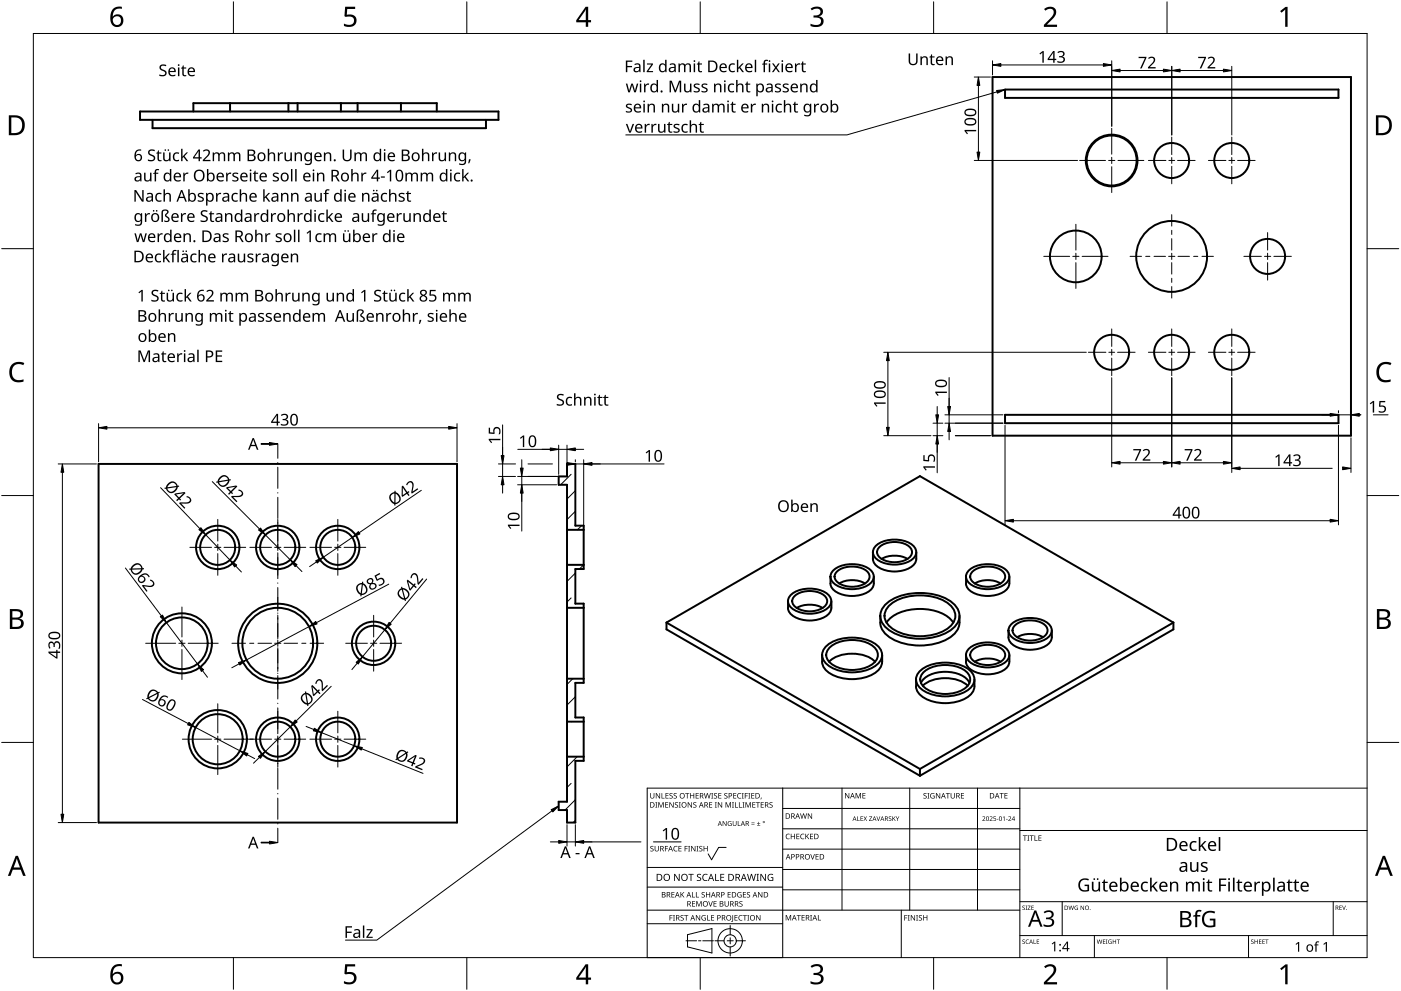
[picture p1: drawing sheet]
<svg xmlns="http://www.w3.org/2000/svg" width="420mm" height="297mm" viewBox="0 0 420 297" stroke-linecap="round" stroke-linejoin="round" font-family="sans-serif">
<g fill="none" stroke="#000" stroke-width=".59">
<path d="M42 33.4h107.5v2.5h-107.5zM45.7 35.9v2.5h100v-2.5M58 33.4v-2.5h73v2.5M69 30.9v2.5M86.5 30.9v2.5M89.2 30.9v2.5M102.2 30.9v2.5M107.2 30.9v2.5M120.2 30.9v2.5M297.7 23.1h107.5v107.5h-107.5zM301.4 26.8h100v2.5h-100zM29.6 139.1h107.5v107.5h-107.5z"/>
<path d="M301.4 124.3h100v2.5h-100zM175 158.8h-5M175 169.3h-5M237 178.5a9.2 9.2 0 0 1 11.6 0 2.72 2.72 0 0 1-1.2 4.3 9.6 9.6 0 0 1-10.2-.7 2.4 2.4 0 0 1-.2-3.6zM238.3 178.7a7.6 7.6 0 0 1 9.1 0 2.28 2.28 0 0 1-1.2 3.8 7.3 7.3 0 0 1-8.3-1.3 1.93 1.93 0 0 1 .4-2.5zM249 174.9a4 4 0 0 0 3.3 3.2 9.3 9.3 0 0 0 9-1.5l.7-1.1v-.6M249.1 172.8v2.1M249.9 170.9a9.4 9.4 0 0 1 11.4 .2 2.71 2.71 0 0 1-1.1 4.4 9.6 9.6 0 0 1-10.3-.8 2.45 2.45 0 0 1 0-3.8zM251 171.3a7.7 7.7 0 0 1 9.1 0 2.29 2.29 0 0 1-1.2 3.8 7.4 7.4 0 0 1-8.3-1.2 1.88 1.88 0 0 1 .4-2.6zM251.7 174.9a7.9 7.9 0 0 1 7.7 0M261.8 167.5a4 4 0 0 0 3.2 3.3 9.2 9.2 0 0 0 9.1-1.5l.6-1.2 .1-.6M261.8 165.5v2"/>
<path d="M262.1 172.8v2.1M262.5 163.8a9.3 9.3 0 0 1 11.6 0 2.69 2.69 0 0 1-1.2 4.3 9.7 9.7 0 0 1-10.2-.7 2.44 2.44 0 0 1-.2-3.6zM263.7 164a7.6 7.6 0 0 1 9.1 0 2.27 2.27 0 0 1-1.1 3.8 7.4 7.4 0 0 1-8.3-1.2 1.91 1.91 0 0 1 .3-2.6zM264.4 167.5a8.3 8.3 0 0 1 7.8 0M274.8 165.5v2M289.7 174.9a4.1 4.1 0 0 0 3.2 3.2 8.8 8.8 0 0 0 9.4-1.9l.4-1.3M289.7 172.8v2.1M290.4 171.1a9.3 9.3 0 0 1 11.6 0 2.72 2.72 0 0 1-1.2 4.4 9.4 9.4 0 0 1-10.4-.9 2.36 2.36 0 0 1 0-3.5zM291.7 171.3a7.7 7.7 0 0 1 9 0 2.28 2.28 0 0 1-1.1 3.8 7.3 7.3 0 0 1-8.3-1.2 1.92 1.92 0 0 1 .4-2.6zM292.3 174.9a7.9 7.9 0 0 1 7.8 0M302.7 172.8v2.1M175 182.2h-5"/>
<path d="M199.9 186.6l76 43.9M199.9 186.6v2l76 43.9M236.3 182.2a4.1 4.1 0 0 0 3.2 3.3 9.2 9.2 0 0 0 9.1-1.6l.6-1.1 .1-.6M236.3 180.2v2M238.9 182.2a8.2 8.2 0 0 1 7.8 0M246.5 198.4a6 6 0 0 0 5.3 4.7 13.2 13.2 0 0 0 11.3-1.9 3.8 3.8 0 0 0 1.4-2.8M246.6 196.3v2M248 193.5a13.3 13.3 0 0 1 15.1 0 3.6 3.6 0 0 1-.8 6.2 13.3 13.3 0 0 1-14.3-.6 3.5 3.5 0 0 1 0-5.6zM248.6 198.4a11.2 11.2 0 0 1 13.3-.5l.5 .5M248.7 194.3a11 11 0 0 1 13.7 0 3.2 3.2 0 0 1-1.4 5.2 11.2 11.2 0 0 1-12.3-1.1 2.83 2.83 0 0 1 0-4.1zM249.3 180.2v2M264 184.6a6.3 6.3 0 0 0 4 7.1 17.9 17.9 0 0 0 17.6-1.2 5.9 5.9 0 0 0 2.2-5.9"/>
<path d="M264.6 196.3v2M265.4 181.4a16.6 16.6 0 0 1 14.8-3.2 9.9 9.9 0 0 1 7.2 4.7 5 5 0 0 1-2.6 6.2 17.8 17.8 0 0 1-18.7-.6 4.6 4.6 0 0 1-.7-7.1zM265.9 186.6a11.6 11.6 0 0 1 10-4.1 12.6 12.6 0 0 1 9.5 3.5l.5 .6M266.7 181.5a15.6 15.6 0 0 1 15.7-1.8 5.4 5.4 0 0 1 4 5.7 8 8 0 0 1-6.4 4.8 15.4 15.4 0 0 1-13.3-2.5 4 4 0 0 1 0-6.2zM289.7 198.4a4.1 4.1 0 0 0 3.2 3.2 9.2 9.2 0 0 0 9.1-1.5l.6-1.1 .1-.6M289.7 196.3v2M290.4 194.6a9.2 9.2 0 0 1 11.6 0 2.71 2.71 0 0 1-1.2 4.4 9.8 9.8 0 0 1-10.2-.8 2.4 2.4 0 0 1-.2-3.6zM291.7 194.8a7.6 7.6 0 0 1 9 0 2.27 2.27 0 0 1-1.1 3.8 7.4 7.4 0 0 1-8.3-1.2 1.93 1.93 0 0 1 .4-2.6zM292.3 198.4a8.2 8.2 0 0 1 7.8 0M302.7 196.3v2M303.3 187.1a9.4 9.4 0 0 1 11.4 .1 2.71 2.71 0 0 1-1.2 4.4 9.6 9.6 0 0 1-10.2-.8 2.44 2.44 0 0 1 0-3.7zM304.4 187.4a7.7 7.7 0 0 1 9.1 0 2.29 2.29 0 0 1-1.2 3.9 7.3 7.3 0 0 1-8.3-1.3 1.88 1.88 0 0 1 .4-2.6z"/>
<path d="M305.1 191a8.2 8.2 0 0 1 7.7 0M315.4 189a4.3 4.3 0 0 1-3.5 5.3 8.7 8.7 0 0 1-9.1-2l-.4-1.3v-2M351.9 186.6v2l-76 43.9M351.9 186.6l-76 43.9M351.9 186.6l-76-43.9-76 43.9M170 216.3h5M175 203.4h-5M274.7 205.7a5.9 5.9 0 0 0 5.1 4.6 12.3 12.3 0 0 0 11.6-2.5l.7-1.3 .1-.8M274.7 203.6v2.1M276.1 200.9a12.9 12.9 0 0 1 14.7 0 3.5 3.5 0 0 1-.7 6.1 13 13 0 0 1-14-.6 3.3 3.3 0 0 1 0-5.5zM276.2 204.7a7.6 7.6 0 0 1 7.3-3.3 8.5 8.5 0 0 1 6.9 2.7l.3 .6M276.7 205.6a11.1 11.1 0 0 1 13.5 0"/>
<path d="M276.8 201.7a10.7 10.7 0 0 1 13.3 0 3.1 3.1 0 0 1-1.3 5 10.8 10.8 0 0 1-12-1.1 2.75 2.75 0 0 1 0-3.9zM292.2 203.6v2.1M170 226.8h5M275.9 230.5v2M167.5 242.8v-2.5h2.5v-95h-2.5v-2.5h2.5v-3.7h2.5v18.5h2.5v13h-2.5v10.3h2.5v23.8h-2.5v10.4h2.5v13h-2.5v18.5h-2.5v-3.8h-2.5"/>
<circle cx="333.4" cy="48.1" r="7.7"/>
<circle cx="333.4" cy="48.1" r="7.5"/>
<circle cx="351.4" cy="48.1" r="5.2"/>
<circle cx="369.4" cy="48.1" r="5.2"/>
<circle cx="322.6" cy="76.9" r="7.7"/>
<circle cx="351.4" cy="76.9" r="10.6"/>
<circle cx="380.2" cy="76.8" r="5.3"/>
<circle cx="333.4" cy="105.6" r="5.2"/>
<circle cx="351.4" cy="105.6" r="5.2"/>
<circle cx="369.4" cy="105.6" r="5.2"/>
<circle cx="65.3" cy="164.1" r="5.2"/>
<circle cx="65.3" cy="164.1" r="6.5"/>
<circle cx="83.3" cy="164.1" r="6.5"/>
<circle cx="83.3" cy="164.1" r="5.3"/>
<circle cx="101.3" cy="164.1" r="6.5"/>
<circle cx="101.3" cy="164.1" r="5.2"/>
<circle cx="54.5" cy="192.8" r="7.7"/>
<circle cx="54.5" cy="192.8" r="9"/>
<circle cx="83.3" cy="192.8" r="10.6"/>
<circle cx="83.3" cy="192.8" r="11.9"/>
<circle cx="112" cy="192.8" r="6.5"/>
<circle cx="112.1" cy="192.8" r="5.2"/>
<circle cx="65.3" cy="221.6" r="7.5"/>
<circle cx="65.3" cy="221.6" r="8.7"/>
<circle cx="83.3" cy="221.6" r="6.5"/>
<circle cx="83.3" cy="221.6" r="5.3"/>
<circle cx="101.3" cy="221.6" r="6.5"/>
<circle cx="101.3" cy="221.6" r="5.2"/>
</g>
<g fill="none" stroke="#000" stroke-width=".3">
<path d="M171.3 142.2l-3.2 3.1M172.5 147.1l-2.5 2.5M172.5 153.3l-2.5 2.5M174.4 157.6l-1.2 1.2M171.3 179.2l-1.3 1.3M172.5 171.8l-2.5 2.5M175 169.3l-1.2 1.3M171.3 216.3h.1M171.8 203.4l-1.8 1.8M172.5 208.8l-2.5 2.5M171.3 234.8l-1.3 1.2M172.5 239.7l-3 3.1"/>
<path d="M173.1 226.8l-3.1 3.1M172.5 245.9l-.6 .7"/>
</g>
<path d="M10 10h400v277h-400z" fill="none" stroke="#000" stroke-width=".3"/>
<g fill="none" stroke="#000" stroke-width=".3">
<path d="M70 .5v9.5M140 .5v9.5M210 .5v9.5M280 .5v9.5M350 .5v9.5M.5 74.5h9.5M419.5 74.5h-9.5M.5 148.5h9.5M410 148.5h9.5M10 222.5h-9.5M410 222.5h9.5M70 287v9.5"/>
<path d="M140 287v9.5M210 287v9.5M280 287v9.5M350 287v9.5"/>
</g>
<g fill="#000">
<path d="M103.5 2h3v.7h-2.4l-.1 1.7a2.01 2.01 0 0 1 3 1.7 2.01 2.01 0 0 1-2.8 2l-1.1-.3v-.7a1.93 1.93 0 0 0 3-.6 1.37 1.37 0 0 0-.5-1.4 1.37 1.37 0 0 0-1.4-.1l-.5 .1-.4-.3zM243.1 2.6a2.32 2.32 0 0 1 3.7 .5 1.46 1.46 0 0 1-1.2 1.8 1.59 1.59 0 0 1 1.4 1.8 1.59 1.59 0 0 1-1.8 1.4l-2.1-.3v-.7a2.12 2.12 0 0 0 3.1-.5 1.21 1.21 0 0 0-1.6-1.3h-.6v-.7a1.53 1.53 0 0 0 2.1-1.1 1.49 1.49 0 0 0-2.6-.4zM313.1 2.7a2.03 2.03 0 0 1 2.1-.8 2.03 2.03 0 0 1 1.6 1.7 3.9 3.9 0 0 1-1.6 2.5l-1.2 1.3h3v.7h-3.9v-.6l1.5-1.6a2.56 2.56 0 0 0 1.3-2.9 1.62 1.62 0 0 0-2.4 .2zM383.9 3.3l1.6-1.2h.6v5.9h-.7l.1-5.2-1.2 1zM3.5 109.3a3.3 3.3 0 0 1 3.8-.5l-.3 .7a2.26 2.26 0 0 0-2.6 0 2.26 2.26 0 0 0-.8 2.6 2.12 2.12 0 0 0 3.1 1.7l.4-.1v.7a2.98 2.98 0 0 1-3.4-.4 2.98 2.98 0 0 1-.8-3.3zM413.5 109.3a3.3 3.3 0 0 1 3.8-.5l-.3 .7a2.26 2.26 0 0 0-2.7 0 2.26 2.26 0 0 0-.7 2.6 2.12 2.12 0 0 0 3.1 1.7l.4-.1v.7a2.98 2.98 0 0 1-3.4-.4 2.98 2.98 0 0 1-.8-3.3zM103.5 289h3v.7h-2.4l-.1 1.7a2.01 2.01 0 0 1 3 1.7 2.01 2.01 0 0 1-2.8 2l-1.1-.4v-.6a1.93 1.93 0 0 0 3-.7 1.37 1.37 0 0 0-.5-1.3 1.37 1.37 0 0 0-1.4-.1l-.5 .1-.4-.3zM243.1 289.6a2.32 2.32 0 0 1 3.7 .5 1.46 1.46 0 0 1-1.2 1.8 1.59 1.59 0 0 1 1.4 1.8 1.59 1.59 0 0 1-1.8 1.4l-2.1-.3v-.7a2.12 2.12 0 0 0 3.1-.5 1.21 1.21 0 0 0-1.6-1.4h-.6v-.6a1.53 1.53 0 0 0 2.1-1.1 1.49 1.49 0 0 0-2.6-.4zM313.1 289.7a2.03 2.03 0 0 1 2.1-.8 2.03 2.03 0 0 1 1.6 1.7 3.9 3.9 0 0 1-1.6 2.5l-1.2 1.3h3v.7h-3.9v-.7l1.5-1.5a2.56 2.56 0 0 0 1.3-2.9 1.62 1.62 0 0 0-2.4 .2zM383.9 290.3l1.6-1.2h.6v5.9h-.7l.1-5.2-1.2 1z"/>
<path d="M33.9 2.6a2.88 2.88 0 0 1 2.6-.6v.7a2.02 2.02 0 0 0-2.6 2.3 1.83 1.83 0 0 1 2.5-.3 1.83 1.83 0 0 1 .3 2.6 2.07 2.07 0 0 1-2.5 .6 2.07 2.07 0 0 1-1.1-2.4 4 4 0 0 1 .8-2.9zM33.8 6.2a1.3 1.3 0 0 0 2.6 0 1.3 1.3 0 0 0-2.6 0z"/>
<path d="M175.6 2h.8v4h.9v.7h-.9v1.3h-.7v-1.3h-2.9v-.6zM175.7 2.8l-2.2 3.2h2.2z"/>
<path d="M2.6 34.6h1.9a2.99 2.99 0 0 1 2.9 3 2.99 2.99 0 0 1-3.1 2.9h-1.7zM3.4 35.2v4.7h.8a2.35 2.35 0 0 0 2.4-2.1 2.35 2.35 0 0 0-1.9-2.6z"/>
<path d="M412.6 34.6h1.9a2.68 2.68 0 0 1 2.9 2.9 2.78 2.78 0 0 1-3.1 3h-1.7zM413.4 35.2v4.7h.8a2.35 2.35 0 0 0 2.4-2.1 2.35 2.35 0 0 0-2-2.6z"/>
<path d="M3 182.6h1.7a1.68 1.68 0 0 1 2.2 1.7 1.37 1.37 0 0 1-1.1 1.1 1.61 1.61 0 0 1 1.3 2 1.61 1.61 0 0 1-2 1.1h-2.1zM3.7 185.7v2.2h1.2a1.13 1.13 0 0 0 1.4-1.1 1.13 1.13 0 0 0-1.4-1.1zM3.7 183.2v1.9h1.1a1.02 1.02 0 0 0 1.3-1 1.02 1.02 0 0 0-1.4-.9z"/>
<path d="M412.9 182.6h1.7a1.68 1.68 0 0 1 2.3 1.7 1.37 1.37 0 0 1-1.1 1.1 1.61 1.61 0 0 1 1.3 2 1.61 1.61 0 0 1-2.1 1.1h-2.1zM413.7 185.7v2.2h1.2a1.13 1.13 0 0 0 1.4-1.1 1.13 1.13 0 0 0-1.5-1.1zM413.7 183.2v1.9h1.1a1.02 1.02 0 0 0 1.3-1 1.02 1.02 0 0 0-1.4-.9z"/>
<path d="M4.7 256.5h.7l2.3 6h-.8l-.7-1.8h-2.4l-.7 1.8h-.7zM5 257.3l-.9 2.7h1.9z"/>
<path d="M414.7 256.5h.7l2.3 6h-.8l-.7-1.8h-2.4l-.7 1.8h-.7zM415 257.3l-.9 2.7h1.9z"/>
<path d="M33.9 289.6a2.88 2.88 0 0 1 2.6-.6v.7a2.02 2.02 0 0 0-2.6 2.3 1.83 1.83 0 0 1 2.5-.3 1.83 1.83 0 0 1 .3 2.6 2.07 2.07 0 0 1-2.5 .6 2.07 2.07 0 0 1-1.1-2.4 4 4 0 0 1 .8-2.9zM33.8 293.2a1.3 1.3 0 0 0 2.6 0 1.3 1.3 0 0 0-2.6 0z"/>
<path d="M175.6 289h.8v4h.9v.7h-.9v1.3h-.7v-1.3h-2.9v-.6zM175.7 289.8l-2.2 3.2h2.2z"/>
</g>
<g fill="none" stroke="#000" stroke-width=".3">
<path d="M234.7 236.2v50.8h-40.6v-50.8h215.9M252.5 236.2v36.6M272.8 236.2v36.6M293.2 236.2v36.6M305.9 236.2v50.8M217.8 254h-2.3l-2.1 3.7-1-1.8M234.7 242.3h71.2M234.7 254.5h71.2M305.9 248.4h-71.2M410 248.9h-104.1M194.1 272.8h111.8M219 277.4v2.8"/>
<path d="M234.7 276.9h-40.6M234.7 265.9h-40.6M234.7 260h-40.6M270.3 272.8v14.2M305.9 260.6h-71.2M305.9 266.7h-71.2M305.9 270.3h104.1M318.6 270.3v10.1M399.8 270.3v10.1M205.7 282h3.2M206.2 280.2l7.3-1.9v7.3l-7.3-1.8zM209.5 282h.7"/>
<path d="M214 282h-3.2M214.4 282h2.8M218.1 282h1.8M219 281.1v1.8M219 283.8v2.8M223.6 282h-2.8M328.2 280.4v6.6M374.4 280.4v6.6M410 280.4h-104.1"/>
<circle cx="219" cy="282" r="3.7"/>
<circle cx="219" cy="282" r="1.83"/>
</g>
<g fill="#000">
<path d="M195 237.7h.2v1.1a.42 .42 0 0 0 .4 .4 .42 .42 0 0 0 .4-.4v-1.1h.2v1.1a.62 .62 0 0 1-.6 .6 .62 .62 0 0 1-.6-.6zM196.7 237.7h.2l.9 1.4v-1.4h.2v1.6h-.3l-.8-1.3v1.3h-.2zM198.4 237.7h.2v1.5h.7v.1h-.9zM199.6 237.7h.9v.2h-.7v.5h.6v.2h-.6v.6h.7v.1h-.9zM200.8 237.9l.6-.2 .3 .1v.2a.38 .38 0 0 0-.5-.2 .38 .38 0 0 0-.2 .5 .38 .38 0 0 0 .5 .2l.3 .3-.2 .4-.7 .1h-.2l.1-.2a.41 .41 0 0 0 .6 .1 .41 .41 0 0 0 .1-.5 .41 .41 0 0 0-.5-.2zM202.1 237.9l.5-.2 .4 .1-.1 .2a.38 .38 0 0 0-.5-.2 .38 .38 0 0 0-.2 .5 .38 .38 0 0 0 .5 .2l.3 .3-.1 .4-.7 .1h-.2l.1-.2a.41 .41 0 0 0 .5 .1 .41 .41 0 0 0 .2-.5 .41 .41 0 0 0-.6-.2zM205.5 237.7h1.2v.2h-.5v1.4h-.2v-1.4h-.5zM207 237.7h.2v.7h.8v-.7h.2v1.6h-.2v-.7h-.8v.7h-.2zM208.6 237.7h.9v.2h-.7v.5h.7v.2h-.7v.6h.7v.1h-.9zM211.1 237.7h.2l.4 1.4 .3-1.4h.2l.4 1.4 .4-1.4h.2l-.5 1.6h-.2l-.4-1.3-.3 1.3h-.3zM213.3 237.7h.6l-.2 .2v1.3l.2 .1h-.6l.2-.1v-1.3zM214.2 237.9l.5-.2 .4 .1-.1 .2a.38 .38 0 0 0-.5-.2 .38 .38 0 0 0-.2 .5 .38 .38 0 0 0 .5 .2l.3 .3-.1 .4-.7 .1h-.2l.1-.2a.41 .41 0 0 0 .5 .1 .41 .41 0 0 0 .2-.5 .41 .41 0 0 0-.6-.2z"/>
<path d="M215.4 237.7h.9v.2h-.7v.5h.7v.2h-.7v.6h.7v.1h-.9zM217.3 237.9l.5-.2 .4 .1-.1 .2a.38 .38 0 0 0-.5-.2 .38 .38 0 0 0-.2 .5 .38 .38 0 0 0 .5 .2l.3 .3-.2 .4-.6 .1h-.2l.1-.2a.41 .41 0 0 0 .5 .1 .41 .41 0 0 0 .2-.5 .41 .41 0 0 0-.6-.2zM219.9 237.7h.9v.2h-.7v.5h.7v.2h-.7v.6h.7v.1h-.9zM221.3 237.9l.6-.2 .4 .1-.1 .2a.66 .66 0 0 0-.9 .6 .66 .66 0 0 0 .9 .5 .77 .77 0 0 1-1.1-.1 .77 .77 0 0 1 .2-1.1zM222.5 237.7h.5l-.1 .2v1.3l.1 .1h-.5l.2-.1v-1.3zM223.4 237.7h.9v.2h-.7v.6h.6v.2h-.6v.6h-.2zM224.4 237.7h.6l-.2 .2v1.3l.2 .1h-.6l.2-.1v-1.3zM225.3 237.7h.9v.2h-.7v.5h.7v.2h-.7v.6h.7v.1h-.9zM228.2 239.1h.2l-.3 .5zM253.4 237.7h.3l.8 1.3v-1.3h.2v1.6h-.2l-.9-1.3v1.3h-.2zM256.6 237.7h.3l.5 1.3 .5-1.3h.3v1.6h-.2v-1.4l-.7 1.4-.5-1.4v1.4h-.2zM258.6 237.7h1v.2h-.7v.5h.6v.2h-.6v.5h.7v.2h-1z"/>
<path d="M277 237.9l.6-.2 .3 .1-.1 .2a.38 .38 0 0 0-.5-.2 .38 .38 0 0 0-.1 .5 .38 .38 0 0 0 .5 .2l.2 .3-.1 .4-.7 .1h-.2l.1-.2a.41 .41 0 0 0 .6 .1 .41 .41 0 0 0 .1-.5 .41 .41 0 0 0-.5-.2zM278.1 237.7h.6l-.2 .2v1.3l.2 .1h-.6l.2-.1v-1.3zM279.2 237.9l.7-.2 .4 .1-.1 .2a.67 .67 0 0 0-1 .5 .67 .67 0 0 0 .9 .6v-.4h-.4v-.2h.6v.8a.88 .88 0 0 1-1.2-.2 .88 .88 0 0 1 .1-1.2zM280.7 237.7h.2l.9 1.4v-1.4h.2v1.6h-.3l-.8-1.3v1.3h-.2zM283.7 237.7h1.2v.2h-.5v1.4h-.2v-1.4h-.5zM285.1 237.7h.2v1.1a.42 .42 0 0 0 .4 .4 .42 .42 0 0 0 .4-.4v-1.1h.2v1.1a.62 .62 0 0 1-.6 .6 .62 .62 0 0 1-.6-.6zM288.2 237.7h.9v.2h-.7v.5h.7v.2h-.7v.6h.7v.1h-.9zM299.8 237.7h1.2v.2h-.5v1.4h-.2v-1.4h-.5zM301.2 237.7h.9v.2h-.7v.5h.7v.2h-.7v.5h.7v.2h-.9zM195.1 253.7l.6-.2 .3 .1-.1 .2a.38 .38 0 0 0-.5-.1 .38 .38 0 0 0-.1 .5 .38 .38 0 0 0 .4 .2l.3 .2-.1 .5-.7 .1-.2-.1 .1-.1a.41 .41 0 0 0 .6 .1 .41 .41 0 0 0 .1-.6 .41 .41 0 0 0-.6-.2zM196.5 240.4h.6l-.2 .2v1.3l.2 .2h-.6l.2-.2v-1.3zM196.3 253.6h.2v1a.42 .42 0 0 0 .5 .4 .42 .42 0 0 0 .4-.4v-1h.2v1a.62 .62 0 0 1-.6 .6 .62 .62 0 0 1-.7-.6z"/>
<path d="M197.4 240.4h.3l.5 1.4 .5-1.4h.3v1.7h-.2l.1-1.5-.8 1.5-.5-1.5v1.5h-.2zM199.4 253.6h.9v.1h-.7v.6h.7v.2h-.7v.7h-.2zM199.5 240.4h.9v.2h-.7v.5h.6v.2h-.6v.6h.7v.2h-.9zM200.7 240.4h.3l.8 1.4v-1.4h.2v1.7h-.2l-.9-1.4v1.4h-.2zM202.2 253.8l.4-.3 .6 .1-.1 .2-.4-.1a.66 .66 0 0 0-.5 .9 .66 .66 0 0 0 .9 .4 .77 .77 0 0 1-1.1-.1 .77 .77 0 0 1 .2-1.1zM202.5 240.6l.5-.2 .3 .1v.2a.38 .38 0 0 0-.5-.2 .38 .38 0 0 0-.2 .5 .38 .38 0 0 0 .5 .2 .51 .51 0 0 1 .1 .9 .51 .51 0 0 1-.8-.3l.1 .1a.41 .41 0 0 0 .5 0 .41 .41 0 0 0 .1-.5 .41 .41 0 0 0-.5-.2zM203.6 240.4h.6l-.2 .2v1.3l.2 .2h-.6l.2-.2v-1.3zM203.5 253.6h.9v.1h-.7v.6h.6v.1h-.6v.6h.7v.2h-.9zM205.3 253.6h.9v.1h-.7v.6h.7v.2h-.7v.7h-.2zM206.4 253.6h.6l-.2 .1v1.3l.2 .2h-.6l.2-.2v-1.3zM206.2 240.4h.3l.8 1.4v-1.4h.2v1.7h-.2l-.9-1.4v1.4h-.2zM207.3 253.6h.2l.9 1.3v-1.3h.2v1.6h-.3l-.9-1.4 .1 1.4h-.2z"/>
<path d="M208 240.6l.5-.2 .4 .1-.1 .2a.38 .38 0 0 0-.5-.2 .38 .38 0 0 0-.2 .5 .38 .38 0 0 0 .5 .2 .51 .51 0 0 1 .1 .9 .51 .51 0 0 1-.8-.3l.1 .1a.41 .41 0 0 0 .5 0 .41 .41 0 0 0 .1-.5 .41 .41 0 0 0-.5-.2zM208.9 253.6h.6l-.2 .1v1.3l.2 .2h-.6l.2-.2v-1.3zM209.8 253.7l.5-.2 .3 .1v.2a.38 .38 0 0 0-.5-.1 .38 .38 0 0 0-.2 .5 .38 .38 0 0 0 .5 .2l.3 .2-.2 .5-.7 .1-.1-.1 .1-.1a.41 .41 0 0 0 .5 .1 .41 .41 0 0 0 .1-.6 .41 .41 0 0 0-.5-.2zM211 253.6h.2v.7h.8v-.7h.2v1.6h-.2v-.8h-.8v.8h-.2zM212.7 240.4h.9v.2h-.7v.5h.6v.2h-.6v.6h.7v.2h-.9zM214.4 240.4h.6l-.2 .2v1.3l.2 .2h-.6l.2-.2v-1.3zM215.3 240.4h.2l.9 1.4v-1.4h.2v1.7h-.3l-.8-1.4v1.4h-.2zM216.7 246.1h.2l.8 1.2v-1.2h.2v1.5h-.2l-.8-1.2v1.2h-.2zM217.6 240.4h.3l.5 1.4 .5-1.4h.3v1.7h-.2v-1.5l-.7 1.5-.5-1.5v1.5h-.2zM218.4 246.3l1-.1-.2 .1a.6 .6 0 0 0-.8 .5 .6 .6 0 0 0 .8 .6v-.4l-.3-.2h.5v.7a.8 .8 0 0 1-1-.2 .8 .8 0 0 1 0-1zM219.5 240.4h.6l-.2 .2v1.3l.2 .2h-.6l.2-.2v-1.3zM220.4 240.4h.2v1.5h.7v.2h-.9z"/>
<path d="M219.8 246.1h.1v.9a.38 .38 0 0 0 .4 .4 .38 .38 0 0 0 .4-.4v-.9h.2v.9a.56 .56 0 0 1-.6 .6 .56 .56 0 0 1-.5-.6zM221.3 246.1h.1v1.3h.7v.2h-.8zM221.6 240.4h.2v1.5h.7v.2h-.9zM222.7 240.4h.6l-.2 .2v1.3l.2 .2h-.6l.2-.2v-1.3zM223.6 240.4h.3l.5 1.4 .5-1.4h.3v1.7h-.2v-1.5l-.7 1.5-.6-1.5 .1 1.5h-.2zM225.4 247l.9 .1zM225.4 246.6l.9 .1zM225.6 240.4h.9v.2h-.7v.5h.7v.2h-.7v.6h.7v.2h-.9zM227 247.4l1 .2zM226.7 240.4h1.2v.2h-.5v1.5h-.2v-1.5h-.5zM227.4 246.3l.2 .5h.4l-.4 .1v.4l-.2-.4h-.4l.4-.1zM228.1 240.4h1v.2h-.7v.5h.6v.2h-.6v.6h.7v.2h-1z"/>
<path d="M230.8 240.6l.6-.2 .3 .1-.1 .2a.38 .38 0 0 0-.5-.2 .38 .38 0 0 0-.1 .5 .38 .38 0 0 0 .5 .2 .51 .51 0 0 1 0 .9 .51 .51 0 0 1-.8-.3l.1 .1a.41 .41 0 0 0 .6 0 .41 .41 0 0 0 .1-.5 .41 .41 0 0 0-.5-.2zM235.8 250.1l.5-.2 .6 .1-.1 .2-.4-.1a.66 .66 0 0 0-.5 .8 .66 .66 0 0 0 .9 .4 .77 .77 0 0 1-1.1-.1 .77 .77 0 0 1 .1-1.1zM237.2 249.9h.2v.7h.8v-.7h.2v1.6h-.2v-.7h-.8v.7h-.2zM238.8 249.9h.9v.2h-.7v.5h.7v.2h-.7v.5h.7v.2h-.9zM240.2 250.1l.6-.2 .4 .1v.2a.66 .66 0 0 0-1 .5 .66 .66 0 0 0 1 .6 .77 .77 0 0 1-1.1-.1 .77 .77 0 0 1 .1-1.1zM240 243.8h.2l.3 1.4 .4-1.4h.2l.4 1.4 .3-1.4h.2l-.4 1.6h-.2l-.4-1.4-.4 1.4h-.2zM241.5 249.9h.2v.8l.7-.8h.3l-.7 .7 .7 .9h-.2l-.6-.7-.2 .7h-.2zM243 256h.2l.5 1.4 .5-1.4h.2l-.6 1.6h-.2zM242.3 243.8h.2l.9 1.3v-1.3h.1v1.6h-.2l-.9-1.3 .1 1.3h-.2zM242.9 249.9h.9v.2h-.7v.5h.7v.2h-.7v.5h.7v.2h-.9zM244.6 256h.9v.2h-.7v.5h.7v.2h-.7v.5h.7v.2h-.9zM257.1 244.7h.1v1.2l.6 .2h-.7z"/>
<path d="M258.1 244.7h.7l-.6 .1v.5h.6l-.6 .1v.5l.6 .2h-.7zM259 244.7l.5 .5 .5-.5-.4 .6 .4 .8-.5-.6-.6 .6 .5-.8zM260.6 244.7h.9l-.7 1.2 .8 .2h-1l.7-1.3zM262.9 244.7h.1l.4 1.2 .4-1.2h.2l-.5 1.4h-.2zM266.6 244.8l.4-.1 .3 .2a.33 .33 0 0 0-.5-.1 .33 .33 0 0 0-.1 .5 .33 .33 0 0 0 .5 .1 .43 .43 0 0 1 0 .7 .43 .43 0 0 1-.7-.3 .33 .33 0 0 0 .5 .2 .33 .33 0 0 0 0-.5l-.4-.3zM267.6 244.7h.2v.7l.8-.7-.5 .6 .5 .8-.7-.7-.1 .7h-.2zM268.6 244.7l.6 .7 .5-.7-.4 .8v.6h-.2v-.6zM294.6 244.8a.49 .49 0 0 1 .8 .1 .49 .49 0 0 1-.3 .7l-.3 .3 .7 .2h-.9l.4-.5a.37 .37 0 0 0 .3-.6 .37 .37 0 0 0-.6-.1zM296.8 244.8a.49 .49 0 0 1 .8 .1 .49 .49 0 0 1-.3 .7l-.3 .3 .7 .2h-.9l.3-.5a.37 .37 0 0 0 .4-.6 .37 .37 0 0 0-.6-.1zM298 244.7h.7l-.6 .1v.4a.45 .45 0 0 1 .6 .2 .45 .45 0 0 1-.2 .6 .45 .45 0 0 1-.6-.2 .39 .39 0 0 0 .6 .1 .39 .39 0 0 0 0-.6 .39 .39 0 0 0-.6 0zM298.9 245.5l.5 .1zM300.7 245l.6-.3v1.4h-.2v-1.2z"/>
<path d="M301.7 245.5l.5 .1zM302.4 244.8a.49 .49 0 0 1 .8 .1 .49 .49 0 0 1-.3 .7l-.3 .3 .7 .2h-.9l.3-.5a.37 .37 0 0 0 .4-.6 .37 .37 0 0 0-.6-.1zM306.8 250.4h1.2v.2h-.5v1.4h-.2v-1.4h-.5zM308.1 250.4h.6l-.2 .2v1.3l.2 .1h-.6l.2-.1v-1.3zM308.8 250.4h1.2v.2h-.5v1.4h-.2v-1.4h-.5zM310.2 250.4h.3v1.4h.7v.2h-1zM311.4 250.4h.9v.2h-.7v.5h.7v.2h-.7v.5h.7v.2h-.9zM356.9 258.4h.5v1.9a.78 .78 0 0 0 1 .7 .78 .78 0 0 0 .5-1.1v-1.5h.5v2.9h-.4l-.1-.4a1.12 1.12 0 0 1-1.2 .4 1.12 1.12 0 0 1-.8-1zM357.1 252.5l.7-.4 1.1 .1-.2 .4h-.2a1.06 1.06 0 0 0-1.3 1.1 1.06 1.06 0 0 0 1.6 .8v.4a1.5 1.5 0 0 1-1.8-.3 1.5 1.5 0 0 1-.1-1.9zM359.5 250.9h.5v2.6l1.3-1.4h.5l-1.2 1.3 1.3 1.6h-.6l-1-1.3-.3 .3v1h-.5zM365.5 250.9h.5v4.1h-.5zM200.8 274.3h.9v.2h-.7v.5h.7v.2h-.7v.7h-.2z"/>
<path d="M201.4 267.4h.9v.2h-.7v.5h.6v.1h-.6v.6h.7v.2h-.9zM201.8 274.3h.6l-.2 .2v1.3l.2 .1h-.6l.2-.1v-1.3zM202.2 261.9h.3l1.1 1.8v-1.8h.2v2.1h-.3l-1.1-1.7v1.7h-.2zM204.1 274.4l.6-.1 .3 .1v.1a.38 .38 0 0 0-.5-.1 .38 .38 0 0 0-.2 .5 .38 .38 0 0 0 .5 .2l.3 .3-.2 .4-.7 .1h-.2l.2-.2a.41 .41 0 0 0 .5 .1 .41 .41 0 0 0 .1-.6 .41 .41 0 0 0-.5-.1zM204.1 267.4h.2v.8l.7-.8h.2l-.6 .7 .7 .9h-.3l-.6-.8-.1 .8h-.2zM205.2 274.3h1.2v.2h-.5v1.4h-.2v-1.4h-.5zM206.4 261.9h1.6v.3h-.6v1.8h-.3v-1.8h-.7zM207.5 267.4h.2v1.4h.7v.2h-.9zM207.5 270.1h.9v.2h-.7v.5h.7v.2h-.7v.6h.7v.1h-.9zM208.7 267.4h.2v1.4h.7v.2h-.9zM208.8 270.1h.3l.5 1.3 .5-1.3h.3v1.6h-.2v-1.4l-.7 1.4-.5-1.4v1.4h-.2zM208.7 274.3h.2l.9 1.3v-1.3h.2v1.6h-.3l-.8-1.3v1.3h-.2z"/>
<path d="M209.1 262.1l.4-.2 .8 .1-.3 .2a.44 .44 0 0 0-.7 .2 .44 .44 0 0 0 .5 .5l.5 .5-.3 .6a.71 .71 0 0 1-1-.3l.3 .1a.47 .47 0 0 0 .7-.3 .47 .47 0 0 0-.6-.5l-.4-.3zM210.6 274.5l.7-.2 .4 .1-.1 .1a.67 .67 0 0 0-1 .5 .67 .67 0 0 0 .9 .7v-.5h-.4v-.1h.6v.8a.88 .88 0 0 1-1.2-.2 .88 .88 0 0 1 .1-1.2zM210.5 267.5l.5-.1 .4 .1-.1 .1a.38 .38 0 0 0-.5-.1 .38 .38 0 0 0-.2 .5 .38 .38 0 0 0 .5 .2l.3 .3-.1 .4-.7 .1-.2-.1 .1-.1a.41 .41 0 0 0 .5 .1 .41 .41 0 0 0 .2-.6 .41 .41 0 0 0-.6-.1zM210.9 262.2l.7-.3 .6 .1-.1 .3a.85 .85 0 0 0-1.2 .7 .85 .85 0 0 0 1.2 .8v.2a1.1 1.1 0 0 1-1.4-.4 1.1 1.1 0 0 1 .2-1.4zM212.1 274.3h.2v1.4h.7v.2h-.9zM212.4 270.1h.2l.5 1.4 .5-1.4h.2l-.6 1.6h-.2zM211.7 267.4h.2v.7h.9v-.7h.2v1.6h-.2v-.8h-.9v.8h-.2zM213.3 274.3h.9v.2h-.7v.5h.6v.2h-.6v.5h.7v.2h-.9zM214.5 261.9h.2v1.9h1v.2h-1.2zM214 270.1h.9v.2h-.7v.5h.7v.2h-.7v.6h.7v.1h-.9zM216 261.9h1.2v.3h-.9v.6h.8v.3h-.8v.7h.9v.2h-1.2zM217.3 270.1h.2v1.1a.42 .42 0 0 0 .4 .4 .42 .42 0 0 0 .4-.4v-1.1h.3v1.1a.62 .62 0 0 1-.7 .6 .62 .62 0 0 1-.6-.6z"/>
<path d="M218.2 267.4h.9v.2h-.7v.5h.7v.1h-.7v.6h.7v.2h-.9zM219.6 274.3h.3l-.1 1.7-.5 .3v-.2l.3-.1zM220.3 274.3h.9v.2h-.7v.5h.6v.2h-.6v.5h.7v.2h-.9zM221.3 267.6l.7-.2 .4 .1-.1 .1a.67 .67 0 0 0-1 .5 .67 .67 0 0 0 .9 .7v-.5h-.3v-.2h.5v.8a.88 .88 0 0 1-1.2-.1 .88 .88 0 0 1 .1-1.2zM221.7 274.5l.4-.2 .6 .1-.1 .1h-.4a.66 .66 0 0 0-.5 .8 .66 .66 0 0 0 .9 .4 .77 .77 0 0 1-1.1-.1 .77 .77 0 0 1 .2-1.1zM221.8 270.3l.6-.2 .3 .1-.1 .2a.38 .38 0 0 0-.5-.2 .38 .38 0 0 0-.2 .5 .38 .38 0 0 0 .5 .2 .51 .51 0 0 1 .1 .8 .51 .51 0 0 1-.8-.2h.1a.41 .41 0 0 0 .5 .1 .41 .41 0 0 0 .2-.5 .41 .41 0 0 0-.6-.2zM222.8 274.3h1.2v.2h-.5v1.4h-.2v-1.4h-.5zM222.8 267.4h.9v.2h-.7v.5h.7v.1h-.7v.6h.7v.2h-.9zM224.1 274.3h.6l-.2 .2v1.3l.2 .1h-.6l.2-.1v-1.3zM224.1 267.5l.5-.1 .3 .1v.1a.38 .38 0 0 0-.5-.1 .38 .38 0 0 0-.2 .5 .38 .38 0 0 0 .5 .2l.3 .3-.2 .4-.7 .1-.1-.1 .1-.1a.41 .41 0 0 0 .5 .1 .41 .41 0 0 0 .1-.6 .41 .41 0 0 0-.5-.1zM224 261.9h.3l.4 1.8 .5-1.8h.3l.5 1.8 .4-1.8h.3l-.5 2.1h-.3l-.5-1.8-.5 1.8h-.3zM226.9 261.9h.7l-.2 .3v1.6l.2 .2h-.7l.2-.2v-1.6z"/>
<path d="M226.8 274.3h.2l.9 1.3v-1.3h.2v1.6h-.3l-.9-1.3 .1 1.3h-.2zM227.3 267.4h.3l.8 1.3v-1.3h.2v1.6h-.2l-.9-1.3v1.3h-.2zM228 261.9h.3l1.2 1.8v-1.8h.2v2.1h-.3l-1.1-1.7v1.7h-.3zM230.5 262.2l.9-.3 .5 .1-.1 .3a.87 .87 0 0 0-1.4 .6 .87 .87 0 0 0 1.3 .9v-.6h-.5v-.3h.7v1.1a1.15 1.15 0 0 1-1.5-.3 1.15 1.15 0 0 1 .1-1.5zM235.6 274.3h.3l.5 1.3 .6-1.3h.3v1.6h-.2v-1.4l-.7 1.4-.6-1.4v1.4h-.2zM238.9 274.3h1.3v.2h-.5v1.4h-.2v-1.4h-.6zM240.4 274.3h.9v.2h-.7v.5h.7v.1h-.7v.6h.7v.2h-.9zM242.9 274.3h.6l-.2 .1v1.3l.2 .2h-.6l.2-.2v-1.3zM245.3 274.3h.2v1.4h.7v.2h-.9zM271.2 274.3h.9v.2h-.7v.5h.7v.2h-.7v.7h-.2zM272.2 274.3h.6l-.2 .2v1.3l.2 .1h-.6l.2-.1v-1.3zM273.1 274.3h.3l.8 1.3v-1.3h.2v1.6h-.2l-.9-1.3v1.3h-.2z"/>
<path d="M274.7 274.3h.6l-.2 .2v1.3l.2 .1h-.6l.2-.1v-1.3zM275.6 274.4l.6-.1 .3 .1v.1a.38 .38 0 0 0-.5-.1 .38 .38 0 0 0-.2 .5 .38 .38 0 0 0 .5 .2 .53 .53 0 0 1 .1 .8 .53 .53 0 0 1-.8 0v-.2a.41 .41 0 0 0 .6 .1 .41 .41 0 0 0 .1-.6 .41 .41 0 0 0-.5-.1zM276.9 274.3h.2v.7h.8v-.7h.2v1.6h-.2v-.7h-.8v.7h-.2zM306.7 271.6l.4-.2 .2 .2a.32 .32 0 0 0-.4 0 .32 .32 0 0 0-.1 .4 .32 .32 0 0 0 .4 .1 .41 .41 0 0 1 0 .7 .41 .41 0 0 1-.6-.2 .31 .31 0 0 0 .4 .1 .31 .31 0 0 0 .1-.5l-.5-.2zM307.6 271.5h.4l-.1 1.1 .1 .2h-.4l.1-.2zM308.2 271.5h.8l-.6 1.1 .7 .2h-.9l.6-1.2zM309.3 271.5h.7l-.5 .1v.4h.5l-.5 .1v.5l.5 .2h-.7zM313 273.4a1.74 1.74 0 0 1 1.7-.6 1.74 1.74 0 0 1 1.3 1.3 1.18 1.18 0 0 1-1 1.1 1.3 1.3 0 0 1 1.2 1.5 1.3 1.3 0 0 1-1.5 1.1l-1.7-.2v-.6a1.73 1.73 0 0 0 2.5-.4 .99 .99 0 0 0-1.3-1.1h-.5v-.5a1.13 1.13 0 0 0 1.2-.1 1.13 1.13 0 0 0 .4-1.1 1.42 1.42 0 0 0-2 0zM320.4 271.5h.2l.3 1.1 .3-1.1h.1l.4 1.1 .2-1.1h.2l-.4 1.3h-.1l-.3-1.2-.3 1.2h-.2zM322.4 271.6l.9-.1-.3 .1a.53 .53 0 0 0-.6 .6 .53 .53 0 0 0 .7 .4v-.4l-.2-.1h.4v.6a.71 .71 0 0 1-.9-.1 .71 .71 0 0 1 0-1zM324.1 271.5l.9 1v-1h.1v1.3l-.9-1.1-.1 1.1zM323.9 263.8a2.49 2.49 0 0 1 2.7-.3l-.2 .4a1.6 1.6 0 0 0-2.5 1.2 1.6 1.6 0 0 0 2.2 1.6v-1.1h-.8v-.4h1.3v1.9a2.12 2.12 0 0 1-3.1-1.2l-.1-.2a2.22 2.22 0 0 1 .5-1.9z"/>
<path d="M327.4 264.3h.5v1.9a.78 .78 0 0 0 1 .7 .78 .78 0 0 0 .5-1.1v-1.5h.5v2.9h-.4v-.4a1.12 1.12 0 0 1-1.3 .4 1.12 1.12 0 0 1-.8-1zM331.1 263.6h.3v.7h.8v.4h-.8v1.9l.2 .2h.6l-.1 .4a.85 .85 0 0 1-1.2-.8v-1.7h-.4v-.3l.4-.2zM342.5 264.6l.7-.3 1.1 .1-.2 .4-.2-.1a1.06 1.06 0 0 0-1.3 1.2 1.06 1.06 0 0 0 1.6 .8v.4l-.7 .2a1.56 1.56 0 0 1-1.3-1 1.56 1.56 0 0 1 .3-1.7zM344.9 263.1h.5v2.6l1.3-1.4h.5l-1.2 1.2 1.3 1.7h-.6l-1-1.4-.3 .3v1.1h-.5zM350.9 264.3h.4v.4a1.11 1.11 0 0 1 1.3-.4 1.11 1.11 0 0 1 .7 1v1.9h-.4v-1.9a.78 .78 0 0 0-1-.6 .78 .78 0 0 0-.5 1v1.5h-.5zM355.7 264.3h.3l.1 .4a1.1 1.1 0 0 1 1.8 0 1.04 1.04 0 0 1 1.2-.4 1.04 1.04 0 0 1 .7 1v1.9h-.4v-1.9a.71 .71 0 0 0-.9-.7 .71 .71 0 0 0-.5 1v1.6h-.5v-1.9a.73 .73 0 0 0-.9-.6 .73 .73 0 0 0-.5 1v1.5h-.4zM358.7 273l.7-.3h.6l.3 .1-.1 .5a.77 .77 0 0 0-1 0 .77 .77 0 0 0-.2 1h1v.4h-1v3.2h-.6v-3.2h-.6v-.2l.6-.3zM360.8 264.3h.4v2.9h-.4zM360.3 258.7l.7-.3 1.2 .1-.2 .4-.6-.1a.47 .47 0 0 0-.8 .2 .47 .47 0 0 0 .5 .6l.9 .4 .2 .5a1.33 1.33 0 0 1-2.1 .7v-.4l.7 .2a.56 .56 0 0 0 .9-.4 .56 .56 0 0 0-.7-.6l-.2-.1a.78 .78 0 0 1-.5-1.2zM361.1 273.7a3.1 3.1 0 0 1 3.3-.4l-.2 .5a2.01 2.01 0 0 0-3.1 1.5 2.01 2.01 0 0 0 2.8 2v-1.4h-1.1v-.5h1.7v2.3l-.4 .1a2.6 2.6 0 0 1-3.3-.8 2.6 2.6 0 0 1 .3-3.3zM362.4 263.6h.3v.7h.8v.4h-.8v1.9l.2 .2h.6v.4a.85 .85 0 0 1-1.3-.8v-1.7h-.4v-.3l.4-.2zM365.6 263.3h2.2v.5h-1.7v1.3h1.6v.5h-1.6v1.6h-.5z"/>
<path d="M368.4 264.3h.4v2.9h-.4zM369.8 263.1h.4v4.1h-.4zM371.4 263.6h.3v.7h.8v.4h-.8v1.9l.2 .2h.6v.4a.85 .85 0 0 1-1.3-.8v-1.7h-.4v-.3l.4-.2zM376.2 264.3h.4l.1 .5 .5-.5h.7l-.1 .4h-.6l-.4 .5-.1 2h-.5zM381.8 263.1h.5v4.1h-.5zM386.5 263.6h.3v.7h.8v.4h-.8v1.9l.2 .2h.6l-.1 .4a.85 .85 0 0 1-1.2-.8v-1.7h-.4v-.3l.4-.2zM388.4 263.6h.3v.7h.9v.4h-.9l.1 1.9 .2 .2h.6l-.1 .4a.85 .85 0 0 1-1.2-.8v-1.7h-.5v-.3l.5-.2zM401.7 271.4h.7l-.6 .2v.4h.6l-.6 .1v.5l.6 .1h-.7zM402.5 271.4h.2l.4 1.2 .3-1.2h.2l-.5 1.3zM306.7 281.7l.4-.1 .2 .2a.32 .32 0 0 0-.4-.1 .32 .32 0 0 0-.1 .5 .32 .32 0 0 0 .4 .1 .41 .41 0 0 1 0 .6 .41 .41 0 0 1-.6-.2 .31 .31 0 0 0 .4 .2 .31 .31 0 0 0 .1-.5l-.5-.3zM307.8 281.8l.4-.2 .4 .1-.1 .1a.52 .52 0 0 0-.8 .5 .52 .52 0 0 0 .8 .4 .61 .61 0 0 1-.9 0 .61 .61 0 0 1 .2-.9zM310 281.6h.1v1.2l.6 .1h-.7z"/>
<path d="M310.9 281.6h.7l-.5 .2v.4h.5l-.5 .1v.5l.5 .1h-.7zM315.4 282.9l1.1-.6v2.9h-.4l.1-2.6-.6 .5zM328.9 281.6h.2l.3 1.1 .3-1.1h.1l.3 1.1 .3-1.1h.2l-.4 1.3h-.1l-.4-1.1-.3 1.1h-.1zM330.8 281.6h.7l-.6 .2v.4h.6l-.6 .1v.5l.6 .1h-.7zM331.7 281.6h.4l-.1 1.2 .1 .1h-.4l.1-.1zM332.5 281.8l.9-.1-.2 .1a.53 .53 0 0 0-.7 .5 .53 .53 0 0 0 .7 .5v-.4l-.2-.2h.4v.7a.71 .71 0 0 1-.9-.2 .71 .71 0 0 1 0-.9zM333.7 281.6h.2v.6h.6v-.6h.2v1.3h-.2v-.6h-.6v.6h-.2zM334.9 281.6h1l-.4 .2v1.1h-.2v-1.1zM375.2 281.7l.5-.1 .2 .2a.32 .32 0 0 0-.4-.1 .32 .32 0 0 0-.1 .5 .32 .32 0 0 0 .4 .1 .41 .41 0 0 1 0 .6 .41 .41 0 0 1-.6-.2 .31 .31 0 0 0 .4 .2 .31 .31 0 0 0 .1-.5l-.5-.3zM376.2 281.6h.2v.6h.7v-.6h.1v1.3h-.1v-.6h-.7v.6h-.2zM377.6 281.6h.7l-.6 .2v.4h.6l-.6 .1v.5l.6 .1h-.7zM378.6 281.6h.7l-.5 .2v.4h.5l-.5 .1v.5l.5 .1h-.7z"/>
<path d="M379.4 281.6h1l-.4 .2v1.1h-.2v-1.1zM388.5 283l1.1-.6v2.9h-.3v-2.6l-.6 .5zM394.7 282.3l.9-.1-.1 .3h-.5l-.1 .2-.1 .4h.6v.3h-.6v1.9h-.3v-1.9h-.4l.4-.3zM396.9 283l1.1-.6v2.9h-.4v-2.6l-.5 .5z"/>
<path d="M203.7 238.5a.81 .81 0 0 1 1.6 0 .81 .81 0 0 1-1.6 0zM204.2 238l-.1 .5a.6 .6 0 0 0 .6 .6 .6 .6 0 0 0 .6-.7 .6 .6 0 0 0-.8-.5z"/>
<path d="M209.9 237.7h.4a.47 .47 0 0 1 .6 .3 .47 .47 0 0 1-.3 .6l.5 .7h-.3l-.4-.6h-.3v.6h-.2zM210.1 237.9v.6h.2a.31 .31 0 0 0 .4-.3 .31 .31 0 0 0-.4-.3z"/>
<path d="M218.5 237.7h.7l.4 .4-.2 .5-.7 .1v.6h-.2zM218.7 237.9v.6a.39 .39 0 0 0 .7-.3 .39 .39 0 0 0-.7-.3z"/>
<path d="M226.6 237.7h.5a.81 .81 0 0 1 .8 .9 .81 .81 0 0 1-.9 .7h-.4zM226.8 237.9v1.3h.2a.58 .58 0 0 0 .7-.7l-.2-.5z"/>
<path d="M255.6 237.7h.1l.7 1.6h-.2l-.2-.5h-.7l-.2 .5h-.2zM255.6 237.9l-.2 .7h.5z"/>
<path d="M282.8 237.7h.2l.6 1.6h-.2l-.2-.5h-.6l-.2 .5h-.2zM282.9 237.9l-.2 .8h.5z"/>
<path d="M286.8 237.7h.4a.47 .47 0 0 1 .6 .3 .47 .47 0 0 1-.3 .6l.4 .7h-.2l-.4-.6h-.3v.6h-.2zM287 237.9v.6h.2a.31 .31 0 0 0 .4-.3 .31 .31 0 0 0-.4-.3z"/>
<path d="M296.9 237.7h.5a.81 .81 0 0 1 .8 .8 .81 .81 0 0 1-.9 .8h-.4zM297.1 237.9v1.2h.2a.64 .64 0 0 0 .7-.6 .64 .64 0 0 0-.7-.6z"/>
<path d="M298.9 237.7h.2l.7 1.6h-.3l-.1-.5h-.7l-.2 .5h-.2zM299 237.9l-.2 .7h.5z"/>
<path d="M195 240.4h.5a.81 .81 0 0 1 .8 .9 .81 .81 0 0 1-.8 .8h-.5zM195.2 240.6v1.3h.2a.58 .58 0 0 0 .7-.7l-.2-.5z"/>
<path d="M198 253.6h.5a.47 .47 0 0 1 .5 .3 .47 .47 0 0 1-.3 .6l.5 .7h-.3l-.4-.7h-.3v.7h-.2zM198.2 253.7v.6h.3a.31 .31 0 0 0 .3-.3 .31 .31 0 0 0-.4-.3z"/>
<path d="M201 253.6h.2l.6 1.6h-.2l-.2-.5h-.6l-.2 .5h-.2zM201.1 253.8l-.3 .7h.6z"/>
<path d="M204.3 241.3a.81 .81 0 0 1 1.6 0 .81 .81 0 0 1-1.6 0zM204.8 240.7a.62 .62 0 0 0-.1 1 .62 .62 0 0 0 .9-.2h.1a.58 .58 0 0 0-.2-.8 .58 .58 0 0 0-.7 0z"/>
<path d="M210.2 240.4h.2l.6 1.7h-.2l-.2-.5h-.6l-.2 .5h-.2zM210.3 240.7l-.2 .7h.5z"/>
<path d="M211.3 240.4h.4a.47 .47 0 0 1 .6 .4 .47 .47 0 0 1-.3 .5l.4 .8h-.2l-.4-.7h-.3v.7h-.2zM211.5 240.6v.6h.2a.31 .31 0 0 0 .4-.3 .31 .31 0 0 0-.4-.3z"/>
<path d="M215.8 246.1l.7 1.5-.3-.5h-.6l-.4 .5zM215.9 246.3l-.3 .6h.5z"/>
<path d="M222.7 246.1l.7 1.5-.3-.5h-.6l-.4 .5zM222.8 246.3l-.2 .6h.4z"/>
<path d="M223.6 246.1h.4a.42 .42 0 0 1 .5 .3 .42 .42 0 0 1-.2 .5l.4 .7h-.2l-.4-.6h-.3v.6h-.2zM223.8 246.3v.5h.2a.28 .28 0 0 0 .4-.3 .28 .28 0 0 0-.4-.2z"/>
<path d="M228.8 246.4a.31 .31 0 0 1 .6 0 .31 .31 0 0 1-.6 0zM228.9 246.4a.2 .2 0 0 0 .4 0 .2 .2 0 0 0-.4 0z"/>
<path d="M229.4 240.4h.5a.47 .47 0 0 1 .5 .4 .47 .47 0 0 1-.3 .5l.5 .8h-.3l-.4-.7h-.3v.7h-.2zM229.6 240.6v.6h.3a.31 .31 0 0 0 .3-.3 .31 .31 0 0 0-.4-.3z"/>
<path d="M236.3 256h.2l.6 1.6h-.2l-.2-.5h-.7l-.2 .5h-.2zM236.4 256.2l-.3 .7h.5z"/>
<path d="M235.6 243.8h.5a.73 .73 0 0 1 .8 .8 .75 .75 0 0 1-.8 .8h-.5zM235.8 244v1.2h.3a.58 .58 0 0 0 .6-.6l-.2-.5z"/>
<path d="M237.3 243.8h.4a.47 .47 0 0 1 .6 .3 .47 .47 0 0 1-.3 .6l.5 .7h-.3l-.4-.7h-.3v.7h-.2zM237.5 244v.6h.2a.31 .31 0 0 0 .4-.3 .31 .31 0 0 0-.4-.3z"/>
<path d="M237.3 256h.7l.3 .4-.1 .5-.7 .1v.6h-.2zM237.5 256.2v.6a.39 .39 0 0 0 .6-.3 .39 .39 0 0 0-.6-.3z"/>
<path d="M238.7 256h.7l.3 .4-.2 .5-.6 .1v.6h-.2zM238.9 256.2v.6a.39 .39 0 0 0 .6-.3 .39 .39 0 0 0-.6-.3z"/>
<path d="M239.1 243.8h.2l.6 1.6h-.2l-.2-.5h-.6l-.2 .5h-.2zM239.2 244l-.2 .7h.5z"/>
<path d="M240.1 256h.4a.47 .47 0 0 1 .6 .3 .47 .47 0 0 1-.3 .6l.4 .7h-.2l-.4-.6h-.3v.6h-.2zM240.3 256.2v.6h.2a.31 .31 0 0 0 .4-.3 .31 .31 0 0 0-.4-.3z"/>
<path d="M241.3 256.8a.81 .81 0 0 1 1.6 0 .81 .81 0 0 1-1.6 0zM241.8 256.3l-.2 .5a.6 .6 0 0 0 .7 .5 .6 .6 0 0 0 .5-.7 .6 .6 0 0 0-.7-.4z"/>
<path d="M244.2 249.9h.5a.81 .81 0 0 1 .8 .8 .81 .81 0 0 1-.9 .8h-.4zM244.4 250.1v1.3h.2a.57 .57 0 0 0 .7-.7l-.2-.5z"/>
<path d="M245.9 256h.5a.81 .81 0 0 1 .8 .8 .81 .81 0 0 1-.9 .8h-.4zM246.1 256.2v1.3h.2a.57 .57 0 0 0 .6-.7l-.2-.5z"/>
<path d="M256.2 244.7l.7 1.4-.4-.5h-.5l-.3 .5zM256.3 244.9l-.2 .6h.4z"/>
<path d="M262.2 244.7l.7 1.4-.4-.5h-.5l-.4 .5zM262.2 244.9l-.2 .6h.5z"/>
<path d="M264.5 244.7l.7 1.4-.3-.5h-.6l-.3 .5zM264.6 244.9l-.2 .6h.4z"/>
<path d="M265.4 244.7h.4a.39 .39 0 0 1 .5 .3 .39 .39 0 0 1-.3 .4l.4 .7-.6-.6h-.2v.6h-.2zM265.6 244.8v.5h.2a.26 .26 0 0 0 .3-.2 .26 .26 0 0 0-.3-.3z"/>
<path d="M295.9 244.8l.4-.1 .3 .3v.7l-.3 .4-.3-.1-.3-.3zM296 244.9l-.1 .3a.39 .39 0 0 0 0 .6 .39 .39 0 0 0 .5 0 .39 .39 0 0 0 0-.6l-.1-.3z"/>
<path d="M299.8 244.8l.3-.1 .3 .3 .1 .7-.3 .4-.4-.1-.2-.3zM299.9 244.9l-.1 .3a.39 .39 0 0 0 0 .6 .39 .39 0 0 0 .5 0 .39 .39 0 0 0 0-.6l-.1-.3z"/>
<path d="M304 244.7h.2v.9h.2l-.2 .5-.1-.4h-.7zM304.1 244.9l-.5 .7h.5z"/>
<path d="M349.9 251.2h1.2a1.94 1.94 0 0 1 1.9 2 1.94 1.94 0 0 1-2 1.8h-1.1zM350.4 251.6v3h.5a1.52 1.52 0 0 0 1.6-1.5 1.52 1.52 0 0 0-1.4-1.5z"/>
<path d="M354 252.5a1.25 1.25 0 0 1 1.6-.3 1.25 1.25 0 0 1 .6 1.5h-2a1.11 1.11 0 0 0 .6 1 1.11 1.11 0 0 0 1.2-.2v.4l-.9 .2a1.55 1.55 0 0 1-1.4-1 1.55 1.55 0 0 1 .3-1.6zM354.4 252.7l-.2 .6h1.5a.73 .73 0 0 0-.4-.8 .73 .73 0 0 0-.9 .2z"/>
<path d="M362.6 252.5a1.25 1.25 0 0 1 1.6-.3 1.25 1.25 0 0 1 .6 1.5h-2a1.11 1.11 0 0 0 .6 1 1.11 1.11 0 0 0 1.2-.2v.4a1.58 1.58 0 0 1-2.1-.3 1.58 1.58 0 0 1 .1-2.1zM363 252.7l-.2 .6h1.4a.7 .7 0 0 0-.7-.8z"/>
<path d="M198.5 267.4h.4a.42 .42 0 0 1 .6 .2 .42 .42 0 0 1-.2 .6 .44 .44 0 0 1 .3 .5 .44 .44 0 0 1-.5 .3h-.6zM198.7 268.2v.6h.3a.31 .31 0 0 0 .4-.3 .31 .31 0 0 0-.4-.3zM198.7 267.6v.5h.3a.28 .28 0 0 0 .3-.3 .28 .28 0 0 0-.3-.2z"/>
<path d="M196.9 261.9h.7a1.05 1.05 0 0 1 1 1.1 1.05 1.05 0 0 1-1.1 1h-.6zM197.2 262.2v1.6h.3a.83 .83 0 0 0 .8-.8 .83 .83 0 0 0-.7-.8z"/>
<path d="M200 267.4h.4a.47 .47 0 0 1 .6 .3 .47 .47 0 0 1-.3 .6l.4 .7h-.2l-.4-.7h-.3v.7h-.2zM200.2 267.6v.6h.2a.31 .31 0 0 0 .4-.3 .31 .31 0 0 0-.4-.3z"/>
<path d="M199.2 262.2a1.02 1.02 0 0 1 1.6 .1 1.02 1.02 0 0 1-.3 1.5 1.02 1.02 0 0 1-1.5-.5zM199.5 262.3a.83 .83 0 0 0-.2 1.2 .83 .83 0 0 0 1.1 .2l.2-.2a.81 .81 0 0 0-.1-1.1 .81 .81 0 0 0-1-.1z"/>
<path d="M202.7 274.3h.5a.47 .47 0 0 1 .6 .3 .47 .47 0 0 1-.3 .6l.4 .7h-.2l-.4-.7h-.4v.7h-.2zM202.9 274.5v.6h.3a.31 .31 0 0 0 .4-.3 .31 .31 0 0 0-.4-.3z"/>
<path d="M203 267.4h.2l.7 1.6h-.3l-.1-.5h-.7l-.2 .5h-.2zM203.1 267.6l-.2 .7h.5z"/>
<path d="M204.5 262.2a1.02 1.02 0 0 1 1.6 .1 1.02 1.02 0 0 1-.3 1.5 1.02 1.02 0 0 1-1.5-.5zM204.8 262.3a.83 .83 0 0 0-.2 1.2 .83 .83 0 0 0 1.1 .2l.2-.2a.81 .81 0 0 0 0-1.1 .81 .81 0 0 0-1.1-.1z"/>
<path d="M206.1 270.1h.5a.47 .47 0 0 1 .6 .3 .47 .47 0 0 1-.4 .6l.5 .7h-.2l-.4-.6h-.4v.6h-.2zM206.3 270.3v.6h.3a.31 .31 0 0 0 .4-.3 .31 .31 0 0 0-.4-.3z"/>
<path d="M206.5 267.4h.2l.6 1.6h-.2l-.2-.5h-.6l-.2 .5h-.2zM206.6 267.6l-.3 .7h.5z"/>
<path d="M207.7 274.3h.1l.7 1.6h-.2l-.2-.5h-.7l-.2 .5h-.2zM207.7 274.5l-.2 .7h.5z"/>
<path d="M210.7 270.9a.81 .81 0 0 1 1.6 0 .81 .81 0 0 1-1.6 0zM211 270.9a.6 .6 0 0 0 1.2 0 .6 .6 0 0 0-1.2 0z"/>
<path d="M213.1 261.9h.3l.8 2.1h-.3l-.2-.6h-.9l-.2 .6h-.3zM213.2 262.2l-.3 1h.7z"/>
<path d="M213.8 267.4h.2l.6 1.6h-.2l-.2-.5h-.6l-.2 .5h-.2zM213.9 267.6l-.2 .7h.5z"/>
<path d="M214.9 267.4h.4a.47 .47 0 0 1 .6 .3 .47 .47 0 0 1-.3 .6l.4 .7h-.2l-.4-.7h-.3v.7h-.2zM215.1 267.6v.6h.2a.31 .31 0 0 0 .4-.3 .31 .31 0 0 0-.4-.3z"/>
<path d="M215.8 270.1h.5a.42 .42 0 0 1 .6 .2 .42 .42 0 0 1-.3 .6 .44 .44 0 0 1 .4 .5 .44 .44 0 0 1-.6 .3h-.6zM216 271v.6h.4a.31 .31 0 0 0 .4-.3 .31 .31 0 0 0-.4-.3zM216 270.3v.5h.3a.28 .28 0 0 0 .4-.3 .28 .28 0 0 0-.4-.2z"/>
<path d="M215.1 274.3h.7l.3 .4-.1 .5-.7 .1v.6h-.2zM215.3 274.5v.6a.39 .39 0 0 0 .6-.3 .39 .39 0 0 0-.6-.3z"/>
<path d="M216.5 274.3h.4a.47 .47 0 0 1 .6 .3 .47 .47 0 0 1-.3 .6l.4 .7h-.2l-.4-.7h-.3v.7h-.2zM216.7 274.5v.6h.2a.31 .31 0 0 0 .4-.3 .31 .31 0 0 0-.4-.3z"/>
<path d="M216.3 267.4h.7l.3 .3-.2 .5-.6 .2v.6h-.2zM216.5 267.6v.6a.39 .39 0 0 0 .6-.3 .39 .39 0 0 0-.6-.3z"/>
<path d="M219 270.1h.4a.47 .47 0 0 1 .6 .3 .47 .47 0 0 1-.3 .6l.4 .7h-.2l-.4-.6h-.3v.6h-.2zM219.2 270.3v.6h.2a.31 .31 0 0 0 .4-.3 .31 .31 0 0 0-.4-.3z"/>
<path d="M217.7 275.1a.81 .81 0 0 1 1.6 0 .81 .81 0 0 1-1.6 0zM218.2 274.6l-.2 .5a.6 .6 0 0 0 .7 .5 .6 .6 0 0 0 .5-.7 .6 .6 0 0 0-.7-.4z"/>
<path d="M218.4 261.9h.7a1.05 1.05 0 0 1 1 1.1 1.05 1.05 0 0 1-1.1 1h-.6zM218.7 262.2v1.6h.3a.83 .83 0 0 0 .8-.8 .83 .83 0 0 0-.8-.8z"/>
<path d="M220.4 270.1h.4a.47 .47 0 0 1 .6 .3 .47 .47 0 0 1-.3 .6l.4 .7h-.2l-.4-.6h-.3v.6h-.2zM220.6 270.3v.6h.2a.31 .31 0 0 0 .4-.3 .31 .31 0 0 0-.4-.3z"/>
<path d="M219.5 267.4h.5a.81 .81 0 0 1 .8 .8 .81 .81 0 0 1-.9 .8h-.4zM219.7 267.6v1.2h.2a.64 .64 0 0 0 .7-.6 .64 .64 0 0 0-.6-.6z"/>
<path d="M220.6 261.9h.6a.61 .61 0 0 1 .7 .5 .61 .61 0 0 1-.4 .7l.6 .9h-.3l-.5-.8h-.5v.8h-.2zM220.8 262.2v.8h.4a.4 .4 0 0 0 .4-.4 .4 .4 0 0 0-.5-.4z"/>
<path d="M222.9 261.9h.3l.8 2.1h-.3l-.2-.6h-.9l-.2 .6h-.3zM223.1 262.2l-.4 1h.7z"/>
<path d="M224.8 275.1a.81 .81 0 0 1 1.6 0 .81 .81 0 0 1-1.6 0zM225.3 274.6l-.2 .5a.6 .6 0 0 0 .7 .5 .6 .6 0 0 0 .5-.7 .6 .6 0 0 0-.7-.4z"/>
<path d="M226.3 267.4h.2l.6 1.6h-.2l-.2-.5h-.6l-.2 .5h-.2zM226.4 267.6l-.3 .7h.6z"/>
<path d="M229.1 267.4h.5a.81 .81 0 0 1 .8 .8 .81 .81 0 0 1-.9 .8h-.4zM229.3 267.6v1.2h.2a.58 .58 0 0 0 .7-.6l-.2-.5z"/>
<path d="M238.1 274.3h.2l.6 1.6h-.2l-.2-.5h-.6l-.2 .5h-.2zM238.2 274.5l-.3 .7h.6z"/>
<path d="M241.7 274.3h.4a.47 .47 0 0 1 .6 .3 .47 .47 0 0 1-.3 .6l.4 .7h-.2l-.4-.7h-.3v.7h-.2zM241.9 274.5v.6h.2a.31 .31 0 0 0 .4-.4 .31 .31 0 0 0-.4-.2z"/>
<path d="M244.3 274.3h.1l.7 1.6h-.2l-.2-.5h-.7l-.2 .5h-.2zM244.3 274.5l-.2 .7h.5z"/>
<path d="M310.2 272.9h.6l1.9 4.9h-.7l-.6-1.5h-1.9l-.6 1.5h-.6zM310.5 273.5l-.8 2.2h1.5z"/>
<path d="M319.3 271.5h.7l.3 .5a.61 .61 0 0 1-.7 .8h-.3zM319.4 271.6v1h.5l.2-.8z"/>
<path d="M325.3 272.1a.65 .65 0 0 1 1.3 0 .65 .65 0 0 1-1.3 0zM325.6 272.1a.48 .48 0 0 0 .9 0 .48 .48 0 0 0-.9 0z"/>
<path d="M333 264.7a1.25 1.25 0 0 1 1.5-.3 1.25 1.25 0 0 1 .6 1.4h-2a1.11 1.11 0 0 0 .7 1.1 1.11 1.11 0 0 0 1.2-.2v.4a1.58 1.58 0 0 1-2.1-.3 1.58 1.58 0 0 1 .1-2.1zM333.4 264.8l-.3 .7h1.5a.73 .73 0 0 0-.4-.8 .73 .73 0 0 0-.8 .1z"/>
<path d="M335.9 263.1h.5l-.1 1.6a1.28 1.28 0 0 1 1.7-.2 1.28 1.28 0 0 1 .4 1.6 1.21 1.21 0 0 1-.8 1.1 1.21 1.21 0 0 1-1.3-.4l-.1 .4h-.3zM336.5 264.9l-.1 .8a.89 .89 0 0 0 .9 1.2 .89 .89 0 0 0 .7-1.4 .81 .81 0 0 0-.5-.8 .81 .81 0 0 0-1 .2z"/>
<path d="M339.4 264.7a1.25 1.25 0 0 1 1.6-.3 1.25 1.25 0 0 1 .6 1.4h-2a1.11 1.11 0 0 0 .6 1.1 1.11 1.11 0 0 0 1.2-.2v.4l-.9 .2a1.55 1.55 0 0 1-1.4-1 1.55 1.55 0 0 1 .3-1.6zM339.8 264.8l-.2 .7h1.5a.73 .73 0 0 0-.4-.8 .73 .73 0 0 0-.9 .1z"/>
<path d="M348 264.7a1.25 1.25 0 0 1 1.6-.3 1.25 1.25 0 0 1 .5 1.4h-2a1.11 1.11 0 0 0 .7 1.1 1.11 1.11 0 0 0 1.2-.2v.4l-.9 .2a1.55 1.55 0 0 1-1.4-1 1.55 1.55 0 0 1 .3-1.6zM348.4 264.8l-.2 .7h1.4a.73 .73 0 0 0-.4-.8 .73 .73 0 0 0-.8 .1z"/>
<path d="M353.9 273.1h1.4a1.32 1.32 0 0 1 1.5 .3 1.32 1.32 0 0 1 .2 1.4l-.7 .5a1.33 1.33 0 0 1 1 1.6 1.33 1.33 0 0 1-1.6 1h-1.8zM354.6 275.6v1.8h.9a.92 .92 0 0 0 1.2-.9 .92 .92 0 0 0-1.2-.9zM354.6 273.6v1.5h.9a.83 .83 0 0 0 1-.8 .83 .83 0 0 0-1.1-.7z"/>
<path d="M354 258.6a1.2 1.2 0 0 1 1.3-.3 1.2 1.2 0 0 1 .7 1v2h-.3l-.1-.4a.99 .99 0 0 1-1.3 .5 .99 .99 0 0 1-.5-1.3 .99 .99 0 0 1 1.3-.5h.5v-.2a.65 .65 0 0 0-.4-.6 .65 .65 0 0 0-.7 0l-.4 .2zM354.3 260.2a.66 .66 0 0 0 .5 .9 .66 .66 0 0 0 .8-.8v-.4z"/>
<path d="M373.3 264.7a1.25 1.25 0 0 1 1.6-.3 1.25 1.25 0 0 1 .6 1.4h-2a1.11 1.11 0 0 0 .6 1.1 1.11 1.11 0 0 0 1.2-.2v.4a1.58 1.58 0 0 1-2.1-.3 1.58 1.58 0 0 1 .1-2.1zM373.7 264.8l-.2 .7h1.5a.7 .7 0 0 0-.8-.9z"/>
<path d="M378.4 264.3h.4l.1 .4a1.27 1.27 0 0 1 1.7-.3 1.27 1.27 0 0 1 .4 1.7l-.1 .5-.6 .6h-.8l-.6-.4v1.7h-.5zM379.1 264.9l-.2 .5a.93 .93 0 0 0 .2 1.2 .93 .93 0 0 0 1.1 .1l.3-.5a1.08 1.08 0 0 0-.8-1.6z"/>
<path d="M383.3 264.5a1.2 1.2 0 0 1 1.3-.3 1.2 1.2 0 0 1 .7 1v2h-.3l-.1-.4a.99 .99 0 0 1-1.3 .5 .99 .99 0 0 1-.5-1.3 .99 .99 0 0 1 1.3-.5h.5v-.2a.65 .65 0 0 0-.4-.7 .65 .65 0 0 0-.7 .1l-.3 .2zM383.6 266a.66 .66 0 0 0 .5 1 .66 .66 0 0 0 .8-.8v-.4z"/>
<path d="M390.4 264.7a1.25 1.25 0 0 1 1.5-.3 1.25 1.25 0 0 1 .6 1.4h-2a1.11 1.11 0 0 0 .7 1.1 1.11 1.11 0 0 0 1.2-.2v.4l-.7 .2a1.47 1.47 0 0 1-1.5-.6 1.47 1.47 0 0 1-.1-1.6zM390.8 264.8l-.3 .7h1.5a.73 .73 0 0 0-.4-.8 .73 .73 0 0 0-.8 .1z"/>
<path d="M400.6 271.4h.3a.37 .37 0 0 1 .5 .3 .37 .37 0 0 1-.3 .5l.4 .5-.8-.5v.5h-.1zM400.7 271.6v.5h.2a.25 .25 0 0 0 .3-.3 .25 .25 0 0 0-.3-.2z"/>
<path d="M309.1 281.6l.7 1.3-.3-.4h-.6l-.3 .4zM309.2 281.8l-.2 .6h.4z"/>
<path d="M319.9 282.2h.4v2h.4v.3h-.4v.7h-.3v-.7h-1.4v-.3zM320 282.6l-1.1 1.6h1.1z"/>
<path d="M391.6 284.2a1.1 1.1 0 0 1 2.2 0 1.1 1.1 0 0 1-2.2 0zM392.4 283.5l-.2 .7a.72 .72 0 0 0 .9 .8 .72 .72 0 0 0 .3-1.2 .63 .63 0 0 0-1-.3z"/>
<circle cx="326.9" cy="272.7" r=".12"/>
<circle cx="328.2" cy="263.5" r=".27"/>
<circle cx="329.2" cy="263.5" r=".27"/>
<circle cx="361" cy="263.5" r=".3"/>
<circle cx="368.6" cy="263.5" r=".3"/>
<circle cx="403.9" cy="272.6" r=".12"/>
<circle cx="317.9" cy="285" r=".27"/>
<circle cx="317.9" cy="283.2" r=".27"/>
</g>
<g fill="none" stroke="#000" stroke-width=".3">
<path d="M333.4 38.5v7.7M323.8 48.1h7.7M333.4 50v7.7M333.4 47.2v1.8M334.3 48.1h-1.8M343 48.1h-7.7M344.4 48.1h5.3M351.4 41.1v5.2M351.4 47.2v1.8M351.4 49.8v5.3M352.3 48.1h-1.8M358.4 48.1h-5.2"/>
<path d="M362.4 48.1h5.3M369.4 49.8v5.3M369.4 41.1v5.2M369.4 47.2v1.8M370.3 48.1h-1.8M376.4 48.1h-5.2M320.8 76.8h-7.8M321.7 76.8h1.9M322.7 78.7v7.8M322.7 67.2v7.8M322.7 75.9v1.9M324.5 76.8h7.8"/>
<path d="M342.3 76.8h-3.4M344.8 76.8h-1.2M349.5 76.8h-3.4M350.5 76.8h1.8M351.4 64.3v3.5M351.4 69v1.3M351.4 71.5v3.5M351.4 75.9v1.9M351.4 78.7v3.5M353.3 76.8h3.4M358 76.8h1.2M360.5 76.8h3.4"/>
<path d="M378.3 76.8h-5.3M379.2 76.8h1.9M380.2 78.7v5.3M380.2 69.7v5.3M380.2 75.9v1.9M382 76.8h5.3M333.4 98.6v5.2M351.4 98.6v5.2M351.4 83.4v1.3M351.4 85.9v3.4M369.4 98.6v5.2M326.4 105.6h5.3"/>
<path d="M333.4 107.3v5.3M333.4 104.7v1.8M334.3 105.6h-1.8M340.4 105.6h-5.2M344.4 105.6h5.3M351.4 104.7v1.8M351.4 107.3v5.3M352.3 105.6h-1.8M358.4 105.6h-5.2M362.4 105.6h5.3M369.4 107.3v5.3M369.4 104.7v1.8"/>
<path d="M370.3 105.6h-1.8M376.4 105.6h-5.2M65.3 155.7v6.5M83.3 155.7v6.5M101.3 155.7v6.5M56.9 164.1h6.5M65.3 165.9v6.5M65.3 163.1v1.9M66.2 164.1h-1.8M73.7 164.1h-6.5M74.9 164.1h6.5M83.3 163.1v1.9"/>
<path d="M83.3 179.1v4M83.3 165.9v6.5M84.2 164.1h-1.8M91.7 164.1h-6.5M92.9 164.1h6.5M101.3 163.1v1.9M101.3 165.9v6.5M102.2 164.1h-1.8M109.7 164.1h-6.5M52.7 192.8h-9M53.6 192.8h1.9M54.6 194.7v9"/>
<path d="M54.6 181.9v9M54.6 191.9v1.8M56.4 192.8h9M73.6 192.8h-4M76.1 192.8h-1.2M81.4 192.8h-4M82.4 192.8h1.8M83.3 184.4v1.2M83.3 186.9v4M83.3 191.9v1.8M83.3 194.7v4M83.3 200v1.2"/>
<path d="M85.2 192.8h4M90.5 192.8h1.2M93 192.8h4.1M110.2 192.8h-6.5M111.1 192.8h1.9M112.1 184.4v6.5M112.1 191.9v1.8M112.1 194.7v6.5M113.9 192.8h6.5M65.3 210.9v8.8M83.3 213.2v6.5M83.3 202.5v4.1"/>
<path d="M101.3 213.2v6.5M54.7 221.6h8.7M65.3 223.4v8.8M65.3 220.6v1.9M66.2 221.6h-1.8M67.2 221.6h14.2M83.3 220.6v1.9M83.3 223.4v6.5M84.2 221.6h-1.8M91.7 221.6h-6.5M92.9 221.6h6.5M101.3 220.6v1.9"/>
<path d="M101.3 223.4v6.5M102.2 221.6h-1.8M109.7 221.6h-6.5"/>
</g>
<g fill="none" stroke="#000" stroke-width=".3">
<path d="M83.3 133.1v4.3M83.3 138.6v.2M83.3 140v6.4M83.3 149.1v6.3M83.3 158.1v6.3M83.3 147.7v.1M83.3 156.7v.1M83.3 167.1v6.3M83.3 176.1v6.4M83.3 165.7v.1M83.3 174.7v.1M83.3 185.1v6.4"/>
<path d="M83.3 194.1v6.4M83.3 183.7v.2M83.3 192.7v.2M83.3 203.2v6.3M83.3 212.2v6.3M83.3 201.8v.1M83.3 210.8v.1M83.3 219.8v.1M83.3 221.2v6.3M83.3 230.2v6.4M83.3 239.2v6.4M83.3 228.8v.1"/>
<path d="M83.3 237.8v.2M83.3 248.2v4.4M83.3 246.8v.2"/>
</g>
<path d="M80.8 132.6l2.5 .5-2.5 .4zM78.3 133h2.5v.2h-2.5zM80.8 252.1l2.5 .5-2.5 .4zM78.3 252.5h2.5v.2h-2.5z" fill="#000" stroke="#000" stroke-width=".3"/>
<g fill="#000">
<path d="M75.7 131.3h.4l1.4 3.5h-.5l-.4-1.1h-1.4l-.4 1.1h-.4zM75.9 131.8l-.5 1.5h1.1z"/>
<path d="M75.7 250.8h.4l1.4 3.5h-.5l-.4-1.1h-1.4l-.4 1.1h-.4zM75.9 251.3l-.5 1.5h1.1z"/>
</g>
<g fill="#000">
<path d="M229.2 18.1l.9-.2 .3 .1-.2 .3a.55 .55 0 0 0-.6 .1 .55 .55 0 0 0-.2 .6h.7v.3h-.7v2.3h-.4v-2.3h-.5v-.2l.5-.1zM238.4 19h.4v.5l.5-.5h.6v.4h-.6l-.4 .4-.1 1.8h-.4zM272.5 16h.4v2.3a.9 .9 0 0 0 .9 .9 .9 .9 0 0 0 1-.9v-2.3h.4v2.3a1.34 1.34 0 0 1-1.4 1.3 1.34 1.34 0 0 1-1.3-1.3zM276 16.9h.4l.1 .4a1 1 0 0 1 1-.4 1 1 0 0 1 .8 .9v1.7h-.5v-1.7a.7 .7 0 0 0-.8-.6 .7 .7 0 0 0-.5 1v1.3h-.5zM279.3 16.3h.2v.6h.8v.3h-.8l.1 1.7 .2 .3h.5l-.1 .3a.77 .77 0 0 1-1.1-.7v-1.6h-.4v-.2l.4-.1zM283.6 16.9h.3l.1 .4a1 1 0 0 1 1.1-.4 1 1 0 0 1 .7 .9v1.7h-.4v-1.7a.7 .7 0 0 0-.9-.6 .7 .7 0 0 0-.5 1v1.3h-.4zM311.7 16l1-.7h.3v3.5h-.4v-3l-.7 .5zM317.1 15.6a1.25 1.25 0 0 1 1.3-.4 1.25 1.25 0 0 1 .9 .9l-.2 .6-.5 .3a.98 .98 0 0 1 .8 1.2 .98 .98 0 0 1-1.3 .6l-1-.1v-.4l.5 .1a.81 .81 0 0 0 1 0 .81 .81 0 0 0 .2-1l-1.2-.2v-.4a.76 .76 0 0 0 1-.1 .76 .76 0 0 0 .1-.9l-.7-.2-.7 .3zM48 19.7a1.65 1.65 0 0 1 1.9-.2l-.1 .4-.5-.2a.66 .66 0 0 0-1 .4 .66 .66 0 0 0 .7 .8 1.05 1.05 0 0 1 .9 1.3 1.05 1.05 0 0 1-1.5 .7l-.6-.2v-.4l.7 .2a.69 .69 0 0 0 1-.5 .69 .69 0 0 0-.8-.8 1.01 1.01 0 0 1-.7-1.5zM54.8 19.6h.3v.6h.8v.4h-.8v1.7l.2 .2h.6l-.1 .3a.77 .77 0 0 1-1.1-.7v-1.5h-.4v-.3l.4-.1zM187.7 18.1h1.9v.4h-1.5v1.3h1.4v.4h-1.4v1.4h-.4zM187.7 37.1h.5l.7 2.3 .8-2.3h.5l-1 2.7h-.5z"/>
<path d="M187.8 31.3l.7-.2 1 .1-.1 .4-.6-.2a.42 .42 0 0 0-.7 .2 .42 .42 0 0 0 .5 .5 .87 .87 0 0 1 .9 1.1 .87 .87 0 0 1-1.2 .6l-.6-.2v-.4l.6 .2a.51 .51 0 0 0 .8-.3 .51 .51 0 0 0-.6-.6l-.3-.1a.66 .66 0 0 1-.4-1.1zM187.7 25.1h.4l.6 2.1 .6-2.1h.5l.6 2.1 .6-2.1h.4l-.7 2.6h-.5l-.6-2.2-.7 2.2h-.5zM193.1 25.1h.4l.1 .4 .4-.4 .7-.1-.1 .4-.6 .1-.3 .3-.1 1.9h-.5zM193.3 37.1h.4l.1 .5 .4-.4 .7-.1-.1 .4-.6 .1-.3 .3-.1 1.9h-.5zM194 19h1.8v.3l-1.4 2h1.5v.3h-2l1.4-2.3h-1.3zM194.2 31.1h.4v.4a1 1 0 0 1 1.1-.4 1 1 0 0 1 .7 .9v1.7h-.4v-1.7a.7 .7 0 0 0-.9-.6 .7 .7 0 0 0-.5 1v1.3h-.4zM195.4 37.1h.3l.1 .5 .4-.4 .7-.1-.1 .4-.5 .1-.4 .3-.1 1.9h-.4zM197.3 37.1h.5v1.7a.7 .7 0 0 0 .8 .6 .7 .7 0 0 0 .5-.9v-1.4h.5v2.7h-.4l-.1-.4a1.01 1.01 0 0 1-1 .4 1.01 1.01 0 0 1-.8-.9zM198.5 31.1h.3l.1 .4a1 1 0 0 1 1.1-.4 1 1 0 0 1 .7 .9v1.7h-.4v-1.7a.7 .7 0 0 0-.9-.6 .7 .7 0 0 0-.5 1v1.3h-.4zM200.6 36.5h.3v.6h.7v.4h-.7v1.7l.2 .2h.5v.4a.77 .77 0 0 1-1.2-.8v-1.5h-.3v-.2l.3-.2zM201.5 31.1h.4v1.7a.7 .7 0 0 0 .9 .6 .7 .7 0 0 0 .5-.9v-1.4h.4v2.6h-.3l-.1-.3a1.01 1.01 0 0 1-1.1 .3 1.01 1.01 0 0 1-.7-.9zM200.8 24.2h.7l1 2.8 1.1-2.8h.7v3.5h-.4v-3.1l-1.2 3.1h-.4l-1.1-3.1v3.1h-.4z"/>
<path d="M202.1 37.4l.7-.3 1 .2-.1 .3-.6-.1a.42 .42 0 0 0-.7 .1 .42 .42 0 0 0 .5 .6 .87 .87 0 0 1 .9 1 .87 .87 0 0 1-1.2 .6l-.6-.2v-.3l.6 .1a.51 .51 0 0 0 .8-.2 .51 .51 0 0 0-.6-.6l-.3-.2a.66 .66 0 0 1-.4-1zM204.7 37.5l1.1-.4 .5 .1-.2 .4a.95 .95 0 0 0-1.3 .9 .95 .95 0 0 0 1.4 .8v.4a1.36 1.36 0 0 1-1.7-.4 1.36 1.36 0 0 1 .2-1.8zM205.1 25.1h.5v1.6a.7 .7 0 0 0 .8 .7 .7 .7 0 0 0 .5-1v-1.3h.5v2.6h-.4v-.4a1.01 1.01 0 0 1-1.1 .4 1.01 1.01 0 0 1-.8-.9zM204.5 31.1h.4l.1 .5 .4-.5h.7l-.1 .4h-.6l-.3 .4-.1 1.8h-.5zM203.5 19h.3l.1 .4a.99 .99 0 0 1 1.6 0 .93 .93 0 0 1 1.1-.4 .93 .93 0 0 1 .6 .9v1.7h-.4v-1.7a.64 .64 0 0 0-.8-.6 .64 .64 0 0 0-.4 .9v1.4h-.5v-1.7a.66 .66 0 0 0-.8-.6 .66 .66 0 0 0-.4 1v1.3h-.4zM206.8 36.1h.5l-.1 1.4a1 1 0 0 1 1.1-.4 1 1 0 0 1 .7 1v1.7h-.4v-1.7a.7 .7 0 0 0-.8-.6 .7 .7 0 0 0-.5 .9v1.4h-.5zM208.2 25.3l.6-.3 1 .2-.1 .3-.6-.1a.42 .42 0 0 0-.6 .2 .42 .42 0 0 0 .4 .5l.8 .4 .2 .5a1.2 1.2 0 0 1-1.9 .6v-.4l.7 .2a.51 .51 0 0 0 .8-.3 .51 .51 0 0 0-.7-.6l-.3-.1a.66 .66 0 0 1-.3-1.1zM209.5 18.4h.3v.6h.7v.3h-.7v1.8l.2 .2h.5v.3a.77 .77 0 0 1-1.2-.7v-1.6h-.3v-.2l.3-.1zM210.1 36.5h.2v.6h.8v.4h-.8v1.7l.3 .2h.5l-.1 .4a.77 .77 0 0 1-1.1-.8v-1.5h-.4v-.2l.4-.2zM210.5 25.3l.6-.3 1.1 .2-.2 .3-.5-.1a.42 .42 0 0 0-.7 .2 .42 .42 0 0 0 .5 .5l.8 .4 .1 .5a1.2 1.2 0 0 1-1.8 .6v-.4l.6 .2a.51 .51 0 0 0 .8-.3 .51 .51 0 0 0-.6-.6l-.3-.1a.66 .66 0 0 1-.4-1.1zM214.1 25.1h.4l.1 .3a1 1 0 0 1 1-.3 1 1 0 0 1 .7 .9v1.7h-.4v-1.7a.7 .7 0 0 0-.8-.6 .7 .7 0 0 0-.5 .9v1.4h-.5zM213.6 31.1h.3l.1 .4a.99 .99 0 0 1 1.6 0 .93 .93 0 0 1 1.1-.4 .93 .93 0 0 1 .6 .9v1.7h-.4v-1.7a.64 .64 0 0 0-.8-.6 .64 .64 0 0 0-.4 .9v1.4h-.5v-1.7a.66 .66 0 0 0-.8-.6 .66 .66 0 0 0-.4 1v1.3h-.4z"/>
<path d="M218.6 25.4l1.1-.4 .5 .2-.1 .3a.95 .95 0 0 0-1.4 .9 .95 .95 0 0 0 1.4 .8v.4l-.6 .1a1.4 1.4 0 0 1-1.2-.9 1.4 1.4 0 0 1 .3-1.4zM218.8 19.3l1.1-.3 .5 .1-.1 .4a.95 .95 0 0 0-1.4 .9 .95 .95 0 0 0 1.5 .8v.3l-.7 .2a1.4 1.4 0 0 1-1.2-.9 1.4 1.4 0 0 1 .3-1.5zM219.6 30.5h.3v.6h.7v.3h-.7v1.7l.2 .3h.5v.3a.77 .77 0 0 1-1.2-.7v-1.6h-.3v-.2l.3-.1zM221 17.9h.4v2.4l1.2-1.3h.5l-1.1 1.1 1.1 1.5h-.5l-.9-1.2-.3 .3v.9h-.4zM220.8 24h.4v1.4a1 1 0 0 1 1.1-.3 1 1 0 0 1 .7 .9v1.7h-.5v-1.7a.7 .7 0 0 0-.8-.6 .7 .7 0 0 0-.5 .9v1.4h-.4zM224 24.5h.2v.6h.8v.3h-.8l.1 1.7 .2 .2h.5l-.1 .4a.77 .77 0 0 1-1.1-.8v-1.5h-.4v-.2l.4-.2zM225.2 31.1h.3l.1 .5 .4-.5h.7l-.1 .4h-.5l-.4 .4-.1 1.8h-.4zM228.5 31.1h.3l.1 .4a1 1 0 0 1 1.1-.4 1 1 0 0 1 .7 .9v1.7h-.5v-1.7a.7 .7 0 0 0-.8-.6 .7 .7 0 0 0-.5 1v1.3h-.4zM231.5 19h.5l.7 1 .7-1h.4l-.9 1.3 1 1.3h-.5l-.7-1-.7 1h-.5l.9-1.3zM232.9 31.4l1.1-.3 .5 .1-.1 .4a.95 .95 0 0 0-1.4 .9 .95 .95 0 0 0 1.5 .7v.4a1.36 1.36 0 0 1-1.8-.4 1.36 1.36 0 0 1 .2-1.8zM232.5 25.3l.7-.3 1 .2-.1 .3-.6-.1a.42 .42 0 0 0-.7 .2 .42 .42 0 0 0 .5 .5l.8 .4 .2 .5a1.2 1.2 0 0 1-1.9 .6v-.4l.6 .2a.51 .51 0 0 0 .8-.3 .51 .51 0 0 0-.6-.6l-.3-.1a.66 .66 0 0 1-.4-1.1zM234.9 25.3l.6-.3 1 .2-.1 .3-.6-.1a.42 .42 0 0 0-.6 .2 .42 .42 0 0 0 .4 .5l.8 .4 .2 .5a1.2 1.2 0 0 1-1.9 .6v-.4l.7 .2a.51 .51 0 0 0 .8-.3 .51 .51 0 0 0-.7-.6l-.3-.1a.66 .66 0 0 1-.3-1.1z"/>
<path d="M235.1 30h.4v1.5a1 1 0 0 1 1.1-.4 1 1 0 0 1 .7 .9v1.7h-.4v-1.7a.7 .7 0 0 0-.9-.6 .7 .7 0 0 0-.5 1v1.3h-.4zM238.3 30.5h.3v.6h.7v.3h-.7v1.7l.2 .3h.5v.3a.77 .77 0 0 1-1.2-.7v-1.6h-.3v-.2l.3-.1zM240.6 18.4h.3v.6h.7v.3h-.7v1.8l.2 .2h.6l-.1 .3a.77 .77 0 0 1-1.1-.7v-1.6h-.4v-.2l.4-.1zM240 25.1h.3l.1 .3a1 1 0 0 1 1.1-.3 1 1 0 0 1 .7 .9v1.7h-.4v-1.7a.7 .7 0 0 0-.9-.6 .7 .7 0 0 0-.5 .9v1.4h-.4zM244.1 31.1h.4v.5l.5-.5h.7l-.1 .4h-.6l-.3 .4-.1 1.8h-.5zM289.3 38.9h3.5v.5l-3.1-.1 .6 .7-.3 .2-.7-.9zM341.5 17h2.3l-1.4 3.5h-.5l1.4-3.1h-1.8zM344.3 17.4a1.21 1.21 0 0 1 2-.1 1.21 1.21 0 0 1-.6 1.9l-.9 .9h1.8v.4h-2.3v-.3l1.2-1.3a.83 .83 0 0 0 .4-1.3 .83 .83 0 0 0-1.4 .1zM359.3 17h2.4l-1.4 3.5h-.5l1.4-3.1h-1.9zM362.2 17.4a1.21 1.21 0 0 1 1.9-.1 1.21 1.21 0 0 1-.5 1.9l-.9 .9h1.8v.4h-2.4v-.3l1.3-1.3a.83 .83 0 0 0 .4-1.3 .83 .83 0 0 0-1.4 .1zM43.2 51.8h.4v1.6a.7 .7 0 0 0 .9 .7 .7 .7 0 0 0 .5-1v-1.3h.4v2.6h-.3l-.1-.4a1.01 1.01 0 0 1-1.1 .4 1.01 1.01 0 0 1-.7-.9zM44.6 45.1a1.65 1.65 0 0 1 1.9-.1l-.2 .3-.4-.1a.66 .66 0 0 0-1.1 .4 .66 .66 0 0 0 .8 .8 1.05 1.05 0 0 1 .9 1.3 1.05 1.05 0 0 1-1.5 .6l-.7-.1v-.4l.8 .2a.69 .69 0 0 0 1-.5 .69 .69 0 0 0-.8-.8 1.01 1.01 0 0 1-.7-1.6z"/>
<path d="M46.6 50.9l.9-.2h.2l-.1 .4a.55 .55 0 0 0-.7 0 .55 .55 0 0 0-.1 .7h.7v.3h-.7v2.3h-.4v-2.3h-.5v-.2l.5-.2zM47.4 45.1h.3v.6h.7v.3h-.7v1.7l.2 .3h.5v.3a.77 .77 0 0 1-1.2-.8v-1.5h-.3v-.2l.3-.2zM48.9 45.7h.5v1.7a.7 .7 0 0 0 .8 .6 .7 .7 0 0 0 .5-.9v-1.4h.4v2.6h-.3l-.1-.3a1.01 1.01 0 0 1-1.1 .3 1.01 1.01 0 0 1-.7-.9zM52.1 46l1.1-.3 .5 .1-.1 .3a.95 .95 0 0 0-1.3 1 .95 .95 0 0 0 1.4 .7v.4l-.7 .2a1.4 1.4 0 0 1-1.2-.9 1.4 1.4 0 0 1 .3-1.5zM54.3 44.6h.4v2.4l1.2-1.3h.5l-1.1 1.1 1.2 1.5h-.6l-.9-1.2-.3 .2v1h-.4zM55 51.8h.3l.1 .4 .4-.4 .7-.1-.1 .4-.5 .1-.4 .3-.1 1.9h-.4zM59.4 58.1l.7-.3 1 .2-.1 .3-.6-.2a.42 .42 0 0 0-.7 .2 .42 .42 0 0 0 .5 .6 .87 .87 0 0 1 .9 1 .87 .87 0 0 1-1.2 .6l-.6-.2v-.4l.6 .2a.51 .51 0 0 0 .8-.3 .51 .51 0 0 0-.6-.5l-.3-.2a.66 .66 0 0 1-.4-1zM60.8 45.2a1.21 1.21 0 0 1 2-.1 1.21 1.21 0 0 1-.5 1.9l-1 .9h1.8v.4h-2.3v-.3l1.3-1.3a.83 .83 0 0 0 .3-1.3 .83 .83 0 0 0-1.3 .1zM64.8 57.8h.4v.5l.5-.4 .6-.1v.4h-.6l-.4 .4-.1 1.8h-.4zM63.8 45.7h.3l.1 .3a.99 .99 0 0 1 1.6 .1 .93 .93 0 0 1 1.1-.4 .93 .93 0 0 1 .6 .9v1.7h-.4v-1.7a.64 .64 0 0 0-.8-.6 .64 .64 0 0 0-.4 .9v1.4h-.5v-1.7a.66 .66 0 0 0-.8-.6 .66 .66 0 0 0-.4 1v1.3h-.4zM67.8 51.8h.4v.4l.5-.4 .6-.1v.4l-.6 .1-.4 .3-.1 1.9h-.4zM69.8 52l.6-.3 1.1 .2-.2 .3-.5-.1a.42 .42 0 0 0-.7 .2 .42 .42 0 0 0 .5 .5l.8 .4 .1 .5a1.2 1.2 0 0 1-1.8 .6v-.4l.6 .2a.51 .51 0 0 0 .8-.3 .51 .51 0 0 0-.6-.6l-.3-.1a.66 .66 0 0 1-.4-1.1z"/>
<path d="M68.3 45.7h.4l.1 .3a.99 .99 0 0 1 1.6 .1 .93 .93 0 0 1 1-.4 .93 .93 0 0 1 .7 .9v1.7h-.4v-1.7a.64 .64 0 0 0-.8-.6 .64 .64 0 0 0-.5 .9v1.4h-.4v-1.7a.66 .66 0 0 0-.8-.6 .66 .66 0 0 0-.4 1v1.3h-.5zM76.4 51.2h.3v.6h.7v.3h-.7v1.7l.2 .2h.5v.4a.77 .77 0 0 1-1.2-.8v-1.5h-.3v-.2l.3-.2zM78.9 56.7h.5l-.1 2.4 1.2-1.3h.5l-1 1.1 1.1 1.5h-.5l-.9-1.2-.3 .3v.9h-.5zM80.3 44.6h.4v1.5a1 1 0 0 1 1.1-.4 1 1 0 0 1 .7 .9v1.7h-.4v-1.7a.7 .7 0 0 0-.9-.6 .7 .7 0 0 0-.5 1v1.3h-.4zM82 52l.6-.3 1 .2-.1 .3-.6-.1a.42 .42 0 0 0-.7 .2 .42 .42 0 0 0 .5 .5 .87 .87 0 0 1 1 1 .87 .87 0 0 1-1.3 .6l-.6-.1v-.4l.6 .2a.51 .51 0 0 0 .9-.3 .51 .51 0 0 0-.7-.6l-.3-.1a.66 .66 0 0 1-.3-1.1zM83.3 45.7h.4v.5l.5-.5h.7l-.1 .4h-.6l-.3 .4-.1 1.8h-.5zM85.3 45.7h.4v1.7a.7 .7 0 0 0 .9 .6 .7 .7 0 0 0 .5-.9v-1.4h.4v2.6h-.3l-.1-.3a1.01 1.01 0 0 1-1.1 .3 1.01 1.01 0 0 1-.7-.9zM88.4 45.7h.3l.1 .3a1 1 0 0 1 1.1-.3 1 1 0 0 1 .7 .9v1.7h-.5v-1.7a.7 .7 0 0 0-.8-.6 .7 .7 0 0 0-.5 1v1.3h-.4zM94.3 57.8h.4v1.7a.7 .7 0 0 0 .9 .6 .7 .7 0 0 0 .5-.9v-1.4h.4v2.6h-.3l-.1-.3a1.01 1.01 0 0 1-1.1 .3 1.01 1.01 0 0 1-.7-.9zM95.1 51.8h.3l.1 .3a1 1 0 0 1 1.1-.3 1 1 0 0 1 .7 .9v1.7h-.5v-1.7a.7 .7 0 0 0-.8-.6 .7 .7 0 0 0-.5 .9v1.4h-.4zM97.7 57l.9-.3 .2 .1-.1 .3a.55 .55 0 0 0-.7 .1 .55 .55 0 0 0-.1 .6h.7v.4h-.7v2.2h-.4v-2.2h-.5v-.2l.5-.2zM97.1 45.7h.4v.3a1 1 0 0 1 1.1-.3 1 1 0 0 1 .7 .9v1.7h-.4v-1.7a.7 .7 0 0 0-.8-.6 .7 .7 0 0 0-.5 1v1.3h-.5z"/>
<path d="M102.8 44.8h.4v2.3a.9 .9 0 0 0 .9 .9 .9 .9 0 0 0 .9-.9v-2.3h.4v2.3a1.34 1.34 0 0 1-1.3 1.3 1.34 1.34 0 0 1-1.3-1.3zM105.3 50.7h.5l-.1 1.4a1 1 0 0 1 1.1-.3 1 1 0 0 1 .7 .9v1.7h-.4v-1.7a.7 .7 0 0 0-.8-.6 .7 .7 0 0 0-.5 .9v1.4h-.5zM108.4 51.8h.3l.1 .4 .4-.4 .7-.1-.1 .4-.5 .1-.4 .3-.1 1.9h-.4zM106.3 45.7h.3l.1 .3a.99 .99 0 0 1 1.6 .1 .93 .93 0 0 1 1.1-.4 .93 .93 0 0 1 .7 .9v1.7h-.5v-1.7a.64 .64 0 0 0-.7-.6 .64 .64 0 0 0-.5 .9v1.4h-.4v-1.7a.66 .66 0 0 0-.9-.6 .66 .66 0 0 0-.4 1v1.3h-.4zM114.2 52.9h1.2v.4h-1.2zM116 51.6l1-.7h.3v3.5h-.4v-3.1l-.6 .6zM119.7 58.1l.6-.3 1.1 .2-.2 .3-.5-.2a.42 .42 0 0 0-.7 .2 .42 .42 0 0 0 .4 .6 .87 .87 0 0 1 1 1 .87 .87 0 0 1-1.3 .6l-.6-.2v-.4l.7 .2a.51 .51 0 0 0 .8-.3 .51 .51 0 0 0-.7-.5l-.3-.2a.66 .66 0 0 1-.3-1zM121.6 51.8h.3l.1 .3a.99 .99 0 0 1 1.6 .1 .93 .93 0 0 1 1.1-.4 .93 .93 0 0 1 .6 .9v1.7h-.4v-1.7a.64 .64 0 0 0-.7-.6 .64 .64 0 0 0-.5 .8v1.5h-.4v-1.7a.66 .66 0 0 0-.9-.6 .66 .66 0 0 0-.4 .9v1.4h-.4zM126.5 44.6h.5v1.5a1 1 0 0 1 1-.4 1 1 0 0 1 .8 .9v1.7h-.5v-1.7a.7 .7 0 0 0-.8-.6 .7 .7 0 0 0-.5 1v1.3h-.5zM126.2 51.8h.3l.1 .3a.99 .99 0 0 1 1.6 .1 .93 .93 0 0 1 1.1-.4 .93 .93 0 0 1 .6 .9v1.7h-.4v-1.7a.64 .64 0 0 0-.8-.6 .64 .64 0 0 0-.5 .8v1.5h-.4v-1.7a.66 .66 0 0 0-.8-.6 .66 .66 0 0 0-.4 .9v1.4h-.4zM129.6 45.7h.3l.1 .5 .4-.5h.7l-.1 .4h-.5l-.4 .4-.1 1.8h-.4zM131.6 45.7h.4v1.7a.7 .7 0 0 0 .8 .6 .7 .7 0 0 0 .5-.9v-1.4h.5v2.6h-.4v-.3a1.01 1.01 0 0 1-1.1 .3 1.01 1.01 0 0 1-.7-.9z"/>
<path d="M134.6 45.7h.3l.1 .3a1 1 0 0 1 1.1-.3 1 1 0 0 1 .7 .9v1.7h-.4v-1.7a.7 .7 0 0 0-.9-.6 .7 .7 0 0 0-.5 1v1.3h-.4zM136.5 52l1.2-.2 .3 .1-.1 .3a.95 .95 0 0 0-1.3 .9 .95 .95 0 0 0 1.4 .8v.4a1.37 1.37 0 0 1-1.8-.5 1.37 1.37 0 0 1 .3-1.8zM138.6 50.7h.4v2.3l1.2-1.2h.5l-1.1 1.1 1.1 1.5h-.5l-.9-1.2-.3 .2v1h-.4zM140.7 47.7l.4 .1-.4 1.1h-.3zM40.3 69.9h.5l.5 2.2 .6-2.2h.5l.6 2.2 .6-2.2h.4l-.7 2.7h-.5l-.6-2.2-.7 2.2h-.5zM40.3 57h.5l1.9 2.8v-2.8h.4v3.4h-.5l-1.9-2.8v2.8h-.4zM43.5 63.9h.3l.1 .5 .4-.5h.7l-.1 .4h-.5l-.4 .4-.1 1.8h-.4zM46.7 76.3l1.1-.3 .5 .1-.1 .4a.95 .95 0 0 0-1.3 .9 .95 .95 0 0 0 1.4 .8v.3a1.36 1.36 0 0 1-1.8-.4 1.36 1.36 0 0 1 .2-1.8zM46.9 58.1l1.1-.3 .5 .1-.2 .4a.95 .95 0 0 0-1.3 .9 .95 .95 0 0 0 1.4 .8v.4l-.7 .1a1.4 1.4 0 0 1-1.1-.9 1.4 1.4 0 0 1 .3-1.5zM47.3 69.9h.3l.1 .5 .4-.4 .7-.1-.1 .4h-.5l-.4 .4-.1 1.9h-.4zM48.9 74.9h.4v2.4l1.2-1.3h.5l-1.1 1.1 1.2 1.5h-.6l-.9-1.2-.3 .3v.9h-.4zM48.7 63l.3-.2a1.05 1.05 0 0 1 1.6 .7l-.7 1a1.53 1.53 0 0 1 .8 1.7l-.9 .4-.5-.2v-.4l.1 .1a.6 .6 0 0 0 1-.1 .6 .6 0 0 0-.5-.9l-.4-.3a.97 .97 0 0 1 .6-1.2 .63 .63 0 0 0-.6-.5 .63 .63 0 0 0-.6 .6v2.8h-.5v-2.8z"/>
<path d="M49 56.7h.5l-.1 1.5a1 1 0 0 1 1.1-.4 1 1 0 0 1 .8 .9v1.7h-.5v-1.6a.7 .7 0 0 0-.8-.6 .7 .7 0 0 0-.5 .9v1.3h-.5zM51.8 75.1l.9-.2 .3 .1-.1 .3a.55 .55 0 0 0-.7 0 .55 .55 0 0 0-.1 .7h.6v.3h-.6v2.3h-.5v-2.3h-.4v-.2l.4-.1zM54.3 63.9h.3l.1 .5 .4-.5h.7l-.1 .4h-.5l-.4 .4-.1 1.8h-.4zM55 69.9h.4v.4a1 1 0 0 1 1.1-.4 1 1 0 0 1 .7 1v1.7h-.4v-1.7a.7 .7 0 0 0-.8-.6 .7 .7 0 0 0-.5 .9v1.4h-.5zM57.4 76.3l1.1-.3 .5 .1-.2 .4a.95 .95 0 0 0-1.3 .9 .95 .95 0 0 0 1.4 .8v.3a1.36 1.36 0 0 1-1.7-.4 1.36 1.36 0 0 1 .2-1.8zM59.5 74.9h.5l-.1 1.5a1 1 0 0 1 1.1-.4 1 1 0 0 1 .8 .9v1.7h-.5v-1.6a.7 .7 0 0 0-.8-.7 .7 .7 0 0 0-.5 1v1.3h-.5zM60.4 63.4a1.65 1.65 0 0 1 1.9-.2l-.2 .4-.4-.2a.66 .66 0 0 0-1.1 .4 .66 .66 0 0 0 .8 .8 1.05 1.05 0 0 1 .9 1.3 1.05 1.05 0 0 1-1.5 .7l-.7-.2v-.4l.8 .2a.69 .69 0 0 0 1-.5 .69 .69 0 0 0-.8-.8 1.01 1.01 0 0 1-.7-1.5zM63.2 63.3h.2v.6h.8v.3h-.8l.1 1.7 .2 .3h.5l-.1 .3a.77 .77 0 0 1-1.1-.7v-1.6h-.4v-.2l.4-.1zM66.6 76h.3l.1 .5 .5-.5h.6v.4h-.6l-.4 .4-.1 1.8h-.4zM66.9 70.2l.6-.3 1.1 .2-.2 .3-.5-.1a.42 .42 0 0 0-.7 .1 .42 .42 0 0 0 .5 .6l.8 .4 .1 .4a1.2 1.2 0 0 1-1.8 .6v-.3l.6 .1a.51 .51 0 0 0 .8-.2 .51 .51 0 0 0-.6-.6l-.3-.2a.66 .66 0 0 1-.4-1zM67.5 63.9h.3l.1 .4a1 1 0 0 1 1.1-.4 1 1 0 0 1 .7 .9v1.7h-.4v-1.7a.7 .7 0 0 0-.9-.6 .7 .7 0 0 0-.5 1v1.3h-.4zM69.7 58.1l1.1-.3 .5 .1-.1 .4a.95 .95 0 0 0-1.3 .9 .95 .95 0 0 0 1.4 .8v.4a1.36 1.36 0 0 1-1.8-.5 1.36 1.36 0 0 1 .2-1.8z"/>
<path d="M71.3 76h.4v1.7a.7 .7 0 0 0 .9 .6 .7 .7 0 0 0 .5-.9v-1.4h.4v2.6h-.3l-.1-.3a1.01 1.01 0 0 1-1.1 .3 1.01 1.01 0 0 1-.7-.9zM71.9 56.7h.4v1.5a1 1 0 0 1 1.1-.4 1 1 0 0 1 .7 .9v1.7h-.4v-1.6a.7 .7 0 0 0-.9-.6 .7 .7 0 0 0-.5 .9v1.3h-.4zM74.3 76.3l.7-.3 1 .1-.1 .4-.6-.2a.42 .42 0 0 0-.7 .2 .42 .42 0 0 0 .5 .6 .87 .87 0 0 1 .9 1 .87 .87 0 0 1-1.2 .6l-.6-.2v-.4l.6 .2a.51 .51 0 0 0 .8-.3 .51 .51 0 0 0-.6-.6l-.3-.1a.66 .66 0 0 1-.4-1zM76.2 63.9h.4l.1 .5 .4-.5h.7l-.1 .4h-.6l-.3 .4-.1 1.8h-.5zM76.7 76h.3l.1 .5 .5-.5h.6v.4h-.6l-.4 .4-.1 1.8h-.4zM76.5 68.9h.5l-.1 1.4a1 1 0 0 1 1.1-.4 1 1 0 0 1 .7 1v1.7h-.4v-1.7a.7 .7 0 0 0-.8-.6 .7 .7 0 0 0-.5 .9v1.4h-.5zM79.6 69.9h.3l.1 .5 .4-.4 .7-.1-.1 .4h-.6l-.3 .4-.1 1.9h-.4zM81.3 63.9h.3l.1 .5 .4-.5h.7l-.1 .4h-.5l-.4 .4-.1 1.8h-.4zM82.8 70.2l.6-.3 1.1 .2-.2 .3-.5-.1a.42 .42 0 0 0-.7 .1 .42 .42 0 0 0 .5 .6l.8 .4 .1 .4a1.2 1.2 0 0 1-1.8 .6v-.3l.6 .1a.51 .51 0 0 0 .8-.2 .51 .51 0 0 0-.6-.6l-.3-.2a.66 .66 0 0 1-.4-1zM84.3 57.8h.3l.1 .4a1 1 0 0 1 1.1-.4 1 1 0 0 1 .7 .9v1.7h-.4v-1.6a.7 .7 0 0 0-.9-.6 .7 .7 0 0 0-.5 .9v1.3h-.4zM86.2 62.8h.5l-.1 1.5a1 1 0 0 1 1.1-.4 1 1 0 0 1 .7 .9v1.7h-.4v-1.7a.7 .7 0 0 0-.8-.6 .7 .7 0 0 0-.5 1v1.3h-.5zM87.2 76h.4v.4a1 1 0 0 1 1.1-.4 1 1 0 0 1 .7 .9v1.7h-.4v-1.6a.7 .7 0 0 0-.9-.7 .7 .7 0 0 0-.5 1v1.3h-.4z"/>
<path d="M87.3 57.8h.3l.1 .4a1 1 0 0 1 1.1-.4 1 1 0 0 1 .7 .9v1.7h-.4v-1.6a.7 .7 0 0 0-.9-.6 .7 .7 0 0 0-.5 .9v1.3h-.4zM89.3 63.9h.3l.1 .5 .4-.5h.7l-.1 .4h-.5l-.4 .4-.1 1.8h-.4zM91.9 69.8l1-.7h.3v3.5h-.4v-3.1l-.6 .6zM94.9 70.3l1.1-.4 .5 .1-.2 .4a.95 .95 0 0 0-1.3 .9 .95 .95 0 0 0 1.4 .8v.4l-.6 .1a1.4 1.4 0 0 1-1.2-.9 1.4 1.4 0 0 1 .3-1.4zM95.7 64.2l1.1-.3 .5 .1-.1 .3a.95 .95 0 0 0-1.4 1 .95 .95 0 0 0 1.5 .7v.4l-.7 .2a1.4 1.4 0 0 1-1.2-.9 1.4 1.4 0 0 1 .3-1.5zM97.9 62.8h.4v2.4l1.2-1.3h.5l-1.1 1.1 1.1 1.5h-.5l-.9-1.2-.3 .3v.9h-.4zM97.1 69.9h.3l.1 .4a.99 .99 0 0 1 1.6 0 .93 .93 0 0 1 1-.4 .93 .93 0 0 1 .7 1v1.7h-.4v-1.7a.64 .64 0 0 0-.8-.6 .64 .64 0 0 0-.5 .8v1.5h-.4v-1.7a.66 .66 0 0 0-.8-.6 .66 .66 0 0 0-.4 .9v1.4h-.4zM102.9 69.9h.4v1.7a.7 .7 0 0 0 .9 .6 .7 .7 0 0 0 .4-.9v-1.4h.5v2.7h-.4v-.4a1.01 1.01 0 0 1-1.1 .4 1.01 1.01 0 0 1-.7-.9zM108.5 63.9h.4v1.7a.7 .7 0 0 0 .9 .6 .7 .7 0 0 0 .5-.9v-1.4h.4v2.6h-.3l-.1-.3a1.01 1.01 0 0 1-1.1 .3 1.01 1.01 0 0 1-.7-.9zM108.6 57.8h.3l.1 .4a1 1 0 0 1 1.1-.4 1 1 0 0 1 .7 .9v1.7h-.4v-1.6a.7 .7 0 0 0-.9-.6 .7 .7 0 0 0-.5 .9v1.3h-.4zM111.9 63l.9-.2 .2 .1-.1 .3a.55 .55 0 0 0-.7 0 .55 .55 0 0 0-.1 .7h.6v.3h-.6v2.3h-.4v-2.3h-.5v-.2l.5-.1zM111.7 69.9h.3l.1 .5 .4-.4 .7-.1-.1 .4h-.5l-.4 .4-.1 1.9h-.4z"/>
<path d="M114.5 58.1l1.1-.3 .5 .1-.1 .4a.95 .95 0 0 0-1.4 .9 .95 .95 0 0 0 1.5 .8v.4a1.36 1.36 0 0 1-1.8-.5 1.36 1.36 0 0 1 .2-1.8zM116.7 56.7h.4v1.5a1 1 0 0 1 1.1-.4 1 1 0 0 1 .7 .9v1.7h-.4v-1.6a.7 .7 0 0 0-.9-.6 .7 .7 0 0 0-.5 .9v1.3h-.4zM119 63.9h.3l.1 .5 .5-.5h.6v.4h-.6l-.4 .4-.1 1.8h-.4zM121 63.9h.4v1.7a.7 .7 0 0 0 .9 .6 .7 .7 0 0 0 .4-.9v-1.4h.5v2.6h-.4v-.3a1.01 1.01 0 0 1-1.1 .3 1.01 1.01 0 0 1-.7-.9zM122.3 57.2h.2v.6h.8v.4h-.8v1.7l.2 .2h.6l-.1 .3a.77 .77 0 0 1-1.1-.7v-1.5h-.4v-.2l.4-.2zM124 63.9h.4v.4a1 1 0 0 1 1.1-.4 1 1 0 0 1 .7 .9v1.7h-.4v-1.7a.7 .7 0 0 0-.9-.6 .7 .7 0 0 0-.5 1v1.3h-.4zM133 63.3h.3v.6h.7v.3h-.7v1.7l.2 .3h.5l-.1 .3a.77 .77 0 0 1-1.1-.7v-1.6h-.4v-.2l.4-.1zM41.5 87.6l1-.7h.3v3.5h-.4v-3.1l-.7 .6zM45.6 87.2a1.65 1.65 0 0 1 1.9-.2l-.1 .4-.5-.1a.66 .66 0 0 0-1 .3 .66 .66 0 0 0 .7 .8 1.05 1.05 0 0 1 1 1.4 1.05 1.05 0 0 1-1.5 .6l-.7-.1v-.5l.7 .2a.69 .69 0 0 0 1.1-.5 .69 .69 0 0 0-.9-.7 1.01 1.01 0 0 1-.7-1.6zM48.4 87.2h.3v.6h.8v.3h-.8v1.7l.2 .2h.6l-.1 .4a.77 .77 0 0 1-1.1-.8v-1.5h-.4v-.2l.4-.2zM47.6 92.7h.4v1.5a1 1 0 0 1 1.1-.4 1 1 0 0 1 .7 .9v1.7h-.4v-1.6a.7 .7 0 0 0-.9-.7 .7 .7 0 0 0-.5 1v1.3h-.4zM50 87.8h.4v1.6a.7 .7 0 0 0 .9 .7 .7 .7 0 0 0 .5-1v-1.3h.4v2.6h-.4v-.4a1.01 1.01 0 0 1-1.1 .4 1.01 1.01 0 0 1-.7-.9z"/>
<path d="M50.6 93.8h.4v.5l.5-.4 .6-.1v.4h-.6l-.4 .4-.1 1.8h-.4zM52.6 93.8h.4v1.7a.7 .7 0 0 0 .9 .6 .7 .7 0 0 0 .5-.9v-1.4h.4v2.6h-.3l-.1-.3a1.01 1.01 0 0 1-1.1 .3 1.01 1.01 0 0 1-.7-.9zM53.3 88l1-.3 .5 .1-.1 .4a.95 .95 0 0 0-1.4 .9 .95 .95 0 0 0 1.4 .8v.4a1.37 1.37 0 0 1-1.7-.5 1.37 1.37 0 0 1 .3-1.8zM55.4 86.7h.4v2.3l1.1-1.2h.5l-1 1.1 1.1 1.5h-.5l-.9-1.2-.3 .2v1h-.4zM55.6 93.8h.4v.4a1 1 0 0 1 1.1-.4 1 1 0 0 1 .7 .9v1.7h-.4v-1.6a.7 .7 0 0 0-.8-.7 .7 .7 0 0 0-.5 1v1.3h-.5zM61.9 87.2a1.21 1.21 0 0 1 1.9 0 1.21 1.21 0 0 1-.5 1.9l-.9 .9h1.8v.4h-2.4v-.4l1.3-1.3a.83 .83 0 0 0 .4-1.3 .83 .83 0 0 0-1.4 .1zM62.9 93.8h.4v.4a.99 .99 0 0 1 1.7 0 .93 .93 0 0 1 1-.4 .93 .93 0 0 1 .7 .9v1.7h-.4v-1.6a.64 .64 0 0 0-.8-.7 .64 .64 0 0 0-.5 .9v1.4h-.4v-1.6a.66 .66 0 0 0-.8-.7 .66 .66 0 0 0-.4 1v1.3h-.5zM66.1 87.8h.3l.1 .3a.99 .99 0 0 1 1.6 0 .93 .93 0 0 1 1.1-.4 .93 .93 0 0 1 .6 1v1.7h-.4v-1.7a.64 .64 0 0 0-.7-.6 .64 .64 0 0 0-.5 .8v1.5h-.4v-1.7a.66 .66 0 0 0-.9-.6 .66 .66 0 0 0-.4 .9v1.4h-.4zM69 93.2h.2v.6h.8v.4h-.8v1.7l.3 .2h.5l-.1 .3a.77 .77 0 0 1-1.1-.7v-1.5h-.4v-.2l.4-.2zM70.7 87.8h.3l.1 .3a.99 .99 0 0 1 1.6 0 .93 .93 0 0 1 1-.4 .93 .93 0 0 1 .7 1v1.7h-.4v-1.7a.64 .64 0 0 0-.8-.6 .64 .64 0 0 0-.5 .8v1.5h-.4v-1.7a.66 .66 0 0 0-.8-.6 .66 .66 0 0 0-.4 .9v1.4h-.4zM77.5 94.1l.6-.3 1.1 .2-.2 .3-.5-.2a.42 .42 0 0 0-.7 .2 .42 .42 0 0 0 .4 .6 .87 .87 0 0 1 1 1 .87 .87 0 0 1-1.3 .6l-.5-.2v-.4l.6 .2a.51 .51 0 0 0 .8-.3 .51 .51 0 0 0-.6-.5l-.3-.2a.66 .66 0 0 1-.4-1zM79.8 94.1l.7-.3 1 .2-.1 .3-.6-.2a.42 .42 0 0 0-.7 .2 .42 .42 0 0 0 .5 .6 .87 .87 0 0 1 1 1 .87 .87 0 0 1-1.3 .6l-.6-.2v-.4l.6 .2a.51 .51 0 0 0 .8-.3 .51 .51 0 0 0-.6-.5l-.3-.2a.66 .66 0 0 1-.4-1z"/>
<path d="M82.6 86.7h.4v1.4a1 1 0 0 1 1.1-.3 1 1 0 0 1 .7 .9v1.7h-.4v-1.7a.7 .7 0 0 0-.9-.6 .7 .7 0 0 0-.5 .9v1.4h-.4zM85 93.8h.3l.1 .4a1 1 0 0 1 1.1-.4 1 1 0 0 1 .7 .9v1.7h-.5v-1.6a.7 .7 0 0 0-.8-.7 .7 .7 0 0 0-.5 1v1.3h-.4zM85.6 87.8h.4l.1 .4 .4-.4 .7-.1-.1 .4-.6 .1-.3 .3-.1 1.9h-.5zM87.6 87.8h.5v1.6a.7 .7 0 0 0 .8 .7 .7 .7 0 0 0 .5-1v-1.3h.4v2.6h-.3l-.1-.4a1.01 1.01 0 0 1-1.1 .4 1.01 1.01 0 0 1-.7-.9zM90.7 87.8h.3l.1 .3a1 1 0 0 1 1.1-.3 1 1 0 0 1 .7 .9v1.7h-.4v-1.7a.7 .7 0 0 0-.9-.6 .7 .7 0 0 0-.5 .9v1.4h-.4zM93.7 93.8h.4v.4a.99 .99 0 0 1 1.7 0 .93 .93 0 0 1 1-.4 .93 .93 0 0 1 .7 .9v1.7h-.4v-1.6a.64 .64 0 0 0-.8-.7 .64 .64 0 0 0-.5 .9v1.4h-.4v-1.6a.66 .66 0 0 0-.8-.7 .66 .66 0 0 0-.4 1v1.3h-.5zM97.9 87.8h.5v1.6a.7 .7 0 0 0 .8 .7 .7 .7 0 0 0 .5-1v-1.3h.4v2.6h-.3l-.1-.4a1.01 1.01 0 0 1-1.1 .4 1.01 1.01 0 0 1-.7-.9zM101 87.8h.3l.1 .3a1 1 0 0 1 1.1-.3 1 1 0 0 1 .7 .9v1.7h-.4v-1.7a.7 .7 0 0 0-.9-.6 .7 .7 0 0 0-.5 .9v1.4h-.4zM103.9 93.8h.5v1.7a.7 .7 0 0 0 .8 .6 .7 .7 0 0 0 .5-.9v-1.4h.4v2.6h-.3l-.1-.3a1.01 1.01 0 0 1-1.1 .3 1.01 1.01 0 0 1-.7-.9zM107.2 92.9l.4-.1a.92 .92 0 0 1 1.1-.1 .92 .92 0 0 1 .3 1l-.6 .7a1.53 1.53 0 0 1 .9 1.8l-1 .3-.5-.2v-.4l.2 .1a.6 .6 0 0 0 1-.1 .6 .6 0 0 0-.6-.8l-.3-.4a.97 .97 0 0 1 .6-1.1 .63 .63 0 0 0-.7-.5 .63 .63 0 0 0-.6 .5v2.8h-.4v-2.8zM108.3 87.6l.9-.7h.4v3.5h-.4v-3.1l-.7 .6zM112.4 87.2a1.65 1.65 0 0 1 1.9-.2l-.2 .4-.4-.1a.66 .66 0 0 0-1 .3 .66 .66 0 0 0 .7 .8 1.05 1.05 0 0 1 .9 1.4 1.05 1.05 0 0 1-1.5 .6l-.6-.1v-.5l.7 .2a.69 .69 0 0 0 1-.5 .69 .69 0 0 0-.8-.7 1.01 1.01 0 0 1-.7-1.6z"/>
<path d="M112.8 93.8h.4v.4a1 1 0 0 1 1.1-.4 1 1 0 0 1 .7 .9v1.7h-.4v-1.6a.7 .7 0 0 0-.9-.7 .7 .7 0 0 0-.5 1v1.3h-.4zM115.2 87.2h.3v.6h.7v.3h-.7v1.7l.2 .2h.5v.4a.77 .77 0 0 1-1.2-.8v-1.5h-.3v-.2l.3-.2zM115.8 93.8h.4v.5l.5-.4 .7-.1-.1 .4h-.6l-.3 .4-.1 1.8h-.5zM116.7 87.8h.5v1.6a.7 .7 0 0 0 .8 .7 .7 .7 0 0 0 .5-1v-1.3h.5v2.6h-.4l-.1-.4a1.01 1.01 0 0 1-1 .4 1.01 1.01 0 0 1-.8-.9zM120 88.1l1.1-.4 .5 .1-.2 .4a.95 .95 0 0 0-1.3 .9 .95 .95 0 0 0 1.4 .8v.4a1.36 1.36 0 0 1-1.7-.4 1.36 1.36 0 0 1 .2-1.8zM122.1 86.7h.5l-.1 2.3 1.2-1.2h.5l-1.1 1.1 1.2 1.5h-.5l-.9-1.2-.3 .2v1h-.5zM120.8 92.7h.4v1.5a1 1 0 0 1 1.1-.4 1 1 0 0 1 .7 .9v1.7h-.4v-1.6a.7 .7 0 0 0-.9-.7 .7 .7 0 0 0-.5 1v1.3h-.4zM123.8 93.8h.4v.5l.5-.4 .6-.1v.4h-.6l-.4 .4-.1 1.8h-.4zM125.9 95.9h.5l-.5 1.2h-.3zM128.9 86.9h1.8v.4h-1.4l-.1 1 .5-.1a1.13 1.13 0 0 1 1.2 1.4 1.13 1.13 0 0 1-1.6 .8l-.6-.2v-.4l.2 .1a.89 .89 0 0 0 1.2 .1 .89 .89 0 0 0 .1-1.2l-1.4-.3zM128.4 94.1l.6-.3 1.1 .2-.2 .3-.5-.2a.42 .42 0 0 0-.7 .2 .42 .42 0 0 0 .4 .6 .87 .87 0 0 1 1 1 .87 .87 0 0 1-1.3 .6l-.6-.2v-.4l.7 .2a.51 .51 0 0 0 .8-.3 .51 .51 0 0 0-.6-.5l-.4-.2a.66 .66 0 0 1-.3-1zM132.9 87.8h.3l.1 .3a.99 .99 0 0 1 1.6 0 .93 .93 0 0 1 1.1-.4 .93 .93 0 0 1 .6 1v1.7h-.4v-1.7a.64 .64 0 0 0-.8-.6 .64 .64 0 0 0-.4 .8v1.5h-.5v-1.7a.66 .66 0 0 0-.8-.6 .66 .66 0 0 0-.4 .9v1.4h-.4z"/>
<path d="M134.8 92.7h.4v1.5a1 1 0 0 1 1.1-.4 1 1 0 0 1 .7 .9v1.7h-.5v-1.6a.7 .7 0 0 0-.8-.7 .7 .7 0 0 0-.5 1v1.3h-.4zM137.4 87.8h.4v.3a.99 .99 0 0 1 1.7 0 .93 .93 0 0 1 1-.4 .93 .93 0 0 1 .7 1v1.7h-.4v-1.7a.64 .64 0 0 0-.8-.6 .64 .64 0 0 0-.5 .8v1.5h-.4v-1.7a.66 .66 0 0 0-.8-.6 .66 .66 0 0 0-.4 .9v1.4h-.5zM41.5 105h.7l1 2.9 1.2-2.9h.6v3.5h-.4v-3l-1.2 3h-.3l-1.2-3v3h-.4zM48.8 105.3h.3v.6h.7v.3h-.7v1.8l.2 .2h.6l-.1 .3a.77 .77 0 0 1-1.1-.7v-1.6h-.4v-.2l.4-.1zM50.4 99.9h.3l.1 .3a1 1 0 0 1 1.1-.3 1 1 0 0 1 .7 .9v1.7h-.4v-1.7a.7 .7 0 0 0-.9-.6 .7 .7 0 0 0-.5 .9v1.4h-.4zM53.1 105.9h.4l.1 .5 .4-.5h.7l-.1 .4h-.6l-.3 .4-.1 1.8h-.5zM64.7 105h1.9v.4h-1.5v1.1h1.5v.4h-1.5v1.2h1.5v.4h-1.9zM280.5 117.4h3.5v.4h-3.1l.6 .7-.3 .2-.7-1zM84.2 124.4a1.19 1.19 0 0 1 1.4-.5 1.19 1.19 0 0 1 .8 1.1l-.3 .5-.4 .2a.98 .98 0 0 1 .8 1.3 .98 .98 0 0 1-1.3 .6l-1-.2v-.4l.5 .2a.81 .81 0 0 0 1 0 .81 .81 0 0 0 .2-1l-1.2-.3v-.3a.76 .76 0 0 0 1-.1 .76 .76 0 0 0 .1-1l-.7-.1-.6 .3zM146.6 128.2h.4v1.4l1 .1a1.17 1.17 0 0 1 .9-1.8 1.17 1.17 0 0 1 1.2 1.6l-.2 .7h-.4l.1-.2a.89 .89 0 0 0 .1-1.3 .89 .89 0 0 0-1.2-.1l-.3 1.5-1.6-.2zM146.6 131.5h3.5v.4h-3.1l.6 .7-.3 .2-.7-.9zM155.9 131.3l1-.8h.3v3.5h-.4v-3l-.7 .5z"/>
<path d="M167.2 118.4a1.65 1.65 0 0 1 1.9-.2l-.2 .4-.4-.1a.66 .66 0 0 0-1 .3 .66 .66 0 0 0 .7 .8 1.05 1.05 0 0 1 .9 1.4 1.05 1.05 0 0 1-1.5 .6l-.6-.1v-.5l.7 .2a.69 .69 0 0 0 1-.5 .69 .69 0 0 0-.8-.7 1.01 1.01 0 0 1-.7-1.6zM170 119.3l1.1-.4 .5 .2-.2 .3a.95 .95 0 0 0-1.3 .9 .95 .95 0 0 0 1.4 .8v.4l-.6 .1a1.4 1.4 0 0 1-1.2-.9 1.4 1.4 0 0 1 .3-1.4zM172.2 117.9h.4v1.4a1 1 0 0 1 1.1-.3 1 1 0 0 1 .7 .9v1.7h-.5v-1.7a.7 .7 0 0 0-.8-.6 .7 .7 0 0 0-.5 .9v1.4h-.4zM175.2 119h.3l.1 .3a1 1 0 0 1 1.1-.3 1 1 0 0 1 .7 .9v1.7h-.4v-1.7a.7 .7 0 0 0-.9-.6 .7 .7 0 0 0-.5 .9v1.4h-.4zM179.7 118.4h.2v.6h.8v.3h-.8v1.7l.3 .2h.5l-.1 .4a.77 .77 0 0 1-1.1-.8v-1.5h-.4v-.2l.4-.2zM181.4 118.4h.3v.6h.7v.3h-.7v1.7l.2 .2h.6l-.1 .4a.77 .77 0 0 1-1.2-.8v-1.5h-.3v-.2l.4-.2zM193.6 135.6l1-.7h.3v3.5h-.4v-3.1l-.6 .6zM262.1 120.6h3.5v.4h-3l.5 .7-.2 .2-.8-.9zM276.9 136.4h.4v1.4l1 .1a1.17 1.17 0 0 1 1-1.7 1.17 1.17 0 0 1 1.1 1.6l-.1 .6h-.5l.1-.2a.89 .89 0 0 0 .1-1.2 .89 .89 0 0 0-1.2-.1l-.2 1.4-1.7-.1zM276.9 139.8h3.5v.4h-3l.5 .6-.3 .3-.7-1zM339.9 134.6h2.3l-1.4 3.5h-.5l1.5-3.1h-1.9zM342.7 135a1.21 1.21 0 0 1 2-.1 1.21 1.21 0 0 1-.6 1.9l-.9 .9h1.8v.4h-2.3v-.4l1.2-1.3a.83 .83 0 0 0 .4-1.3 .83 .83 0 0 0-1.4 .1z"/>
<path d="M355.3 134.6h2.3l-1.4 3.5h-.5l1.5-3.1h-1.9zM358.1 135a1.21 1.21 0 0 1 2-.1 1.21 1.21 0 0 1-.6 1.9l-.9 .9h1.8v.4h-2.3v-.4l1.2-1.3a.83 .83 0 0 0 .4-1.3 .83 .83 0 0 0-1.3 .1zM382.5 136.9l.9-.7h.3v3.5h-.4v-3l-.6 .5zM387.8 136.5a1.25 1.25 0 0 1 1.3-.4 1.25 1.25 0 0 1 .9 .9l-.2 .6-.5 .3a.98 .98 0 0 1 .8 1.2 .98 .98 0 0 1-1.3 .7l-1-.2v-.4l.5 .1a.81 .81 0 0 0 1 0 .81 .81 0 0 0 .2-1l-1.1-.2v-.4a.76 .76 0 0 0 .9-.1 .76 .76 0 0 0 .1-.9l-.7-.2-.6 .3zM410.8 120.9l.9-.7h.4v3.5h-.4v-3.1l-.7 .6zM413.7 120.2h1.7v.4h-1.3l-.1 1 .5-.1a1.13 1.13 0 0 1 1.2 1.4 1.13 1.13 0 0 1-1.6 .8l-.6-.2v-.4l.2 .1a.89 .89 0 0 0 1.2 .1 .89 .89 0 0 0 .1-1.2l-1.4-.3zM53.7 150.8l.3-.2h1.7a.83 .83 0 0 0 1.2-.6 .83 .83 0 0 0-1-.9l.1-.4a1.21 1.21 0 0 1 1.4 1.4 1.21 1.21 0 0 1-1.8 .9l-1.2-.1 1.2 1.3-.3 .3zM69.3 148.9l.2-.3h1.8a.83 .83 0 0 0 1.2-.6 .83 .83 0 0 0-1-.9v-.4a1.21 1.21 0 0 1 1.4 1.4 1.21 1.21 0 0 1-1.7 .9h-1.3l1.3 1.3-.3 .2zM122.2 144.6a1.15 1.15 0 0 1 1.6-.1 1.15 1.15 0 0 1 .2 1.6l-.3 1.2 1.5-1 .2 .4-1.9 1.3-.2-.3 .3-1.8a.83 .83 0 0 0-.4-1.3 .83 .83 0 0 0-1.1 .9l-.3-.1zM152.3 157.2h3.5v.5l-3-.1 .5 .7-.3 .2-.7-.9zM243 150.8h.4v.4a1 1 0 0 1 1.1-.4 1 1 0 0 1 .7 1v1.7h-.4v-1.7a.7 .7 0 0 0-.8-.6 .7 .7 0 0 0-.5 .9v1.4h-.5zM42.5 175.5l.3-.2 1.8 .3a.83 .83 0 0 0 1.3-.5 .83 .83 0 0 0-.9-1.1l.1-.3a1.21 1.21 0 0 1 1.2 1.5 1.21 1.21 0 0 1-1.8 .7l-1.3-.2 1 1.4-.3 .3z"/>
<path d="M112.3 172.6l1.5-.9 .2 .4-1.2 .6 .4 1 .5-.3a1.13 1.13 0 0 1 1.6 .6 1.13 1.13 0 0 1-1 1.5l-.6 .1-.2-.4h.2a.89 .89 0 0 0 1.1-.5 .89 .89 0 0 0-.4-1.1l-1.4 .5zM123.6 172a1.17 1.17 0 0 1 1.4 .1 1.17 1.17 0 0 1 .4 1.3l.1 1.2 1.2-1.3 .3 .2-1.5 1.8-.3-.2-.2-1.8a.83 .83 0 0 0-.7-1.1 .83 .83 0 0 0-.8 1.1h-.4v-.3zM14.7 192.6l.5-.3h.5l.5 .7a.99 .99 0 0 1 1.2-.8 .99 .99 0 0 1 .7 1.3l-.2 1h-.4l.2-.5a.81 .81 0 0 0 0-1 .81 .81 0 0 0-1-.2l-.3 1.1h-.3a.76 .76 0 0 0-.1-.9 .76 .76 0 0 0-1-.1l-.1 .7 .3 .6-.3 .2a1.65 1.65 0 0 1-.2-1.8zM95 203.9a1.14 1.14 0 0 1 1.5-.1 1.14 1.14 0 0 1 .3 1.4v1.3l1.3-1.2 .3 .3-1.7 1.6-.2-.3v-1.7a.83 .83 0 0 0-.7-1.2 .83 .83 0 0 0-.9 1l-.3-.1zM125.7 227.1a1.21 1.21 0 0 1 1.8 .7 1.21 1.21 0 0 1-1.2 1.5l-1.2 .6 1.6 .6-.1 .4-2.1-.9 .1-.3 1.6-.7a.83 .83 0 0 0 .9-1.1 .83 .83 0 0 0-1.3-.4zM172.6 255.7h1.2v.4h-1.2zM198.8 248.9l.9-.7h.4v3.5h-.5l.1-3.1-.7 .6zM103.6 277.6h2v.4h-1.5v1.3h1.4v.3h-1.4v1.5h-.5zM109.9 278.5h1.8v.3l-1.3 2h1.4v.3h-1.9l1.4-2.3h-1.4z"/>
<path d="M212.4 18.1h1.1a1.74 1.74 0 0 1 1.7 1.8 1.74 1.74 0 0 1-1.8 1.7h-1zM212.8 18.5v2.8h.5a1.24 1.24 0 0 0 1.4-1.4 1.19 1.19 0 0 0-1.3-1.4z"/>
<path d="M281 17.2a1.13 1.13 0 0 1 1.4-.2 1.13 1.13 0 0 1 .5 1.3h-1.8a1 1 0 0 0 .6 .9 1 1 0 0 0 1.1-.2v.4l-.9 .2a1.39 1.39 0 0 1-1.2-.9 1.39 1.39 0 0 1 .3-1.5zM281.3 17.4l-.2 .5h1.4a.65 .65 0 0 0-.4-.6 .65 .65 0 0 0-.8 .1z"/>
<path d="M315.8 15.3h.5v2.3h.5v.4h-.5v.8h-.4v-.8h-1.7v-.4zM315.9 15.8l-1.3 1.8h1.3z"/>
<path d="M50.8 20.5a1.13 1.13 0 0 1 1.4-.2 1.13 1.13 0 0 1 .5 1.3h-1.8a1 1 0 0 0 .6 .9 1 1 0 0 0 1.1-.2v.4l-.9 .2a1.39 1.39 0 0 1-1.2-.9 1.39 1.39 0 0 1 .3-1.5zM51.1 20.7l-.2 .6h1.4a.65 .65 0 0 0-.4-.7 .65 .65 0 0 0-.8 .1z"/>
<path d="M56.6 20.5a1.13 1.13 0 0 1 1.4-.2 1.13 1.13 0 0 1 .5 1.3h-1.8a1 1 0 0 0 .6 .9 1 1 0 0 0 1.1-.2v.4a1.42 1.42 0 0 1-1.9-.3 1.42 1.42 0 0 1 .1-1.9zM56.9 20.7l-.2 .6h1.3a.63 .63 0 0 0-.6-.8z"/>
<path d="M190.4 31.4a1.13 1.13 0 0 1 1.4-.2 1.13 1.13 0 0 1 .5 1.3h-1.8a1 1 0 0 0 .6 .9 1 1 0 0 0 1.1-.2v.4a1.42 1.42 0 0 1-1.9-.3 1.42 1.42 0 0 1 .1-1.9zM190.7 31.6l-.2 .6h1.3a.65 .65 0 0 0-.3-.7 .65 .65 0 0 0-.8 .1z"/>
<path d="M190.8 37.5a1.13 1.13 0 0 1 1.3-.3 1.13 1.13 0 0 1 .6 1.3h-1.8a1 1 0 0 0 .6 .9 1 1 0 0 0 1.1-.1v.3a1.42 1.42 0 0 1-1.9-.2 1.42 1.42 0 0 1 .1-1.9zM191.1 37.6l-.2 .6h1.3a.65 .65 0 0 0-.3-.7 .65 .65 0 0 0-.8 .1z"/>
<path d="M190.3 19.2l.2-.1a1.02 1.02 0 0 1 1.6 .7v1.8h-.3l-.1-.3a.89 .89 0 0 1-1.2 .4 .89 .89 0 0 1-.4-1.2 .89 .89 0 0 1 1.1-.4h.5l-.1-.6a.86 .86 0 0 0-1.2 0zM190.5 20.6v.5l.4 .2a.75 .75 0 0 0 .8-.9z"/>
<path d="M195.5 25.2l.7-.2 .7 .4v-1.4h.4v3.7h-.3l-.1-.4-.8 .4a1.44 1.44 0 0 1-1.1-1 1.44 1.44 0 0 1 .5-1.5zM195.7 25.5l-.2 .4a.97 .97 0 0 0 .7 1.5 1.01 1.01 0 0 0 .7-1.1 1.01 1.01 0 0 0-.9-.9z"/>
<path d="M198 19.2l.8-.2 .7 .4v-1.5h.4v3.7h-.3l-.1-.3a1.14 1.14 0 0 1-1.5 .2 1.14 1.14 0 0 1-.4-1.5zM198.3 19.5l-.2 .4a.97 .97 0 0 0 .6 1.4 1.01 1.01 0 0 0 .8-1 1.01 1.01 0 0 0-.9-1z"/>
<path d="M200.8 19.2l.2-.1a1.02 1.02 0 0 1 1.7 .7v1.8h-.4v-.3a.89 .89 0 0 1-1.2 .4 .89 .89 0 0 1-.5-1.2 .89 .89 0 0 1 1.2-.4h.4v-.6a.86 .86 0 0 0-1.2 0zM201.1 20.6a.59 .59 0 0 0 .4 .8 .59 .59 0 0 0 .7-.6v-.4z"/>
<path d="M208.1 31.3l.8-.2 .7 .3v-1.4h.4v3.7h-.4v-.3l-.9 .4a1.44 1.44 0 0 1-1.1-1.1 1.44 1.44 0 0 1 .5-1.4zM208.4 31.6l-.2 .4a.97 .97 0 0 0 .6 1.4 1.01 1.01 0 0 0 .8-1 1.01 1.01 0 0 0-.9-1z"/>
<path d="M210.9 31.3l.2-.1a1.02 1.02 0 0 1 1.7 .7v1.8h-.4v-.4a.89 .89 0 0 1-1.2 .5 .89 .89 0 0 1-.5-1.2 .89 .89 0 0 1 1.2-.4l.4-.1v-.5a.86 .86 0 0 0-1.2 0zM211.2 32.7l-.1 .5 .5 .2a.75 .75 0 0 0 .7-1z"/>
<path d="M216.1 19.3a1.13 1.13 0 0 1 1.3-.2 1.13 1.13 0 0 1 .6 1.3h-1.8a1 1 0 0 0 .6 .9 1 1 0 0 0 1.1-.2v.4a1.42 1.42 0 0 1-1.9-.3 1.42 1.42 0 0 1 .1-1.9zM216.4 19.5l-.2 .6h1.3a.65 .65 0 0 0-.3-.7 .65 .65 0 0 0-.8 .1z"/>
<path d="M222.6 31.4a1.13 1.13 0 0 1 1.4-.2 1.13 1.13 0 0 1 .5 1.3h-1.8a1 1 0 0 0 .6 .9 1 1 0 0 0 1.1-.2v.4l-.9 .2a1.39 1.39 0 0 1-1.2-.9 1.39 1.39 0 0 1 .3-1.5zM222.9 31.6l-.2 .6h1.4a.65 .65 0 0 0-.4-.7 .65 .65 0 0 0-.8 .1z"/>
<path d="M223.8 19.3a1.13 1.13 0 0 1 1.4-.2 1.13 1.13 0 0 1 .5 1.3h-1.8a1 1 0 0 0 .6 .9 1 1 0 0 0 1.1-.2v.4a1.42 1.42 0 0 1-1.9-.3 1.42 1.42 0 0 1 .1-1.9zM224.1 19.5l-.2 .6h1.3a.65 .65 0 0 0-.3-.7 .65 .65 0 0 0-.8 .1z"/>
<path d="M226.8 25.1h.4v.3a1.14 1.14 0 0 1 1.5-.2 1.14 1.14 0 0 1 .4 1.5l-.6 .9-.7 .1-.6-.4v1.5h-.4zM227.4 25.6l-.2 .7a.81 .81 0 0 0 .9 1.1 .81 .81 0 0 0 .6-1.3l-.4-.7z"/>
<path d="M229.9 25.2l.2-.1a1.02 1.02 0 0 1 1.6 .8v1.8h-.3l-.1-.4a.89 .89 0 0 1-1.1 .4 .89 .89 0 0 1-.5-1.1 .89 .89 0 0 1 1.2-.5h.4v-.5a.85 .85 0 0 0-1.3 0zM230.2 26.6l-.1 .5 .4 .3a.75 .75 0 0 0 .8-1z"/>
<path d="M235.8 19.3a1.13 1.13 0 0 1 1.4-.2 1.13 1.13 0 0 1 .5 1.3h-1.7a1 1 0 0 0 .6 .9 1 1 0 0 0 1-.2v.4l-.8 .2a1.39 1.39 0 0 1-1.2-.9 1.39 1.39 0 0 1 .2-1.5zM236.2 19.5l-.2 .6h1.3a.65 .65 0 0 0-.4-.7 .65 .65 0 0 0-.7 .1z"/>
<path d="M237.4 25.4a1.13 1.13 0 0 1 1.4-.3 1.13 1.13 0 0 1 .5 1.3h-1.8a1 1 0 0 0 .6 1 1 1 0 0 0 1.1-.2v.4l-.9 .1a1.39 1.39 0 0 1-1.2-.8 1.39 1.39 0 0 1 .3-1.5zM237.8 25.6l-.3 .5h1.4a.65 .65 0 0 0-.4-.7 .65 .65 0 0 0-.7 .2z"/>
<path d="M241.4 31.3l.8-.2 .7 .3 .1-.3h.3v2.7a1.31 1.31 0 0 1-2.1 .9v-.4l.2 .1a.89 .89 0 0 0 1 .2 .89 .89 0 0 0 .5-.9v-.3a1.14 1.14 0 0 1-1.5 .2 1.14 1.14 0 0 1-.4-1.5zM241.7 31.6a.98 .98 0 0 0-.3 1.2 .98 .98 0 0 0 1.2 .5 .99 .99 0 0 0 .3-1.2 .99 .99 0 0 0-1.2-.5z"/>
<path d="M243.3 25.2l.8-.2 .7 .4-.1-1.4h.5v3.7h-.4v-.4a1.14 1.14 0 0 1-1.5 .2 1.14 1.14 0 0 1-.4-1.4zM243.6 25.5a.98 .98 0 0 0-.3 1.3 .98 .98 0 0 0 1.2 .4 .99 .99 0 0 0 .3-1.2 .99 .99 0 0 0-1.2-.5z"/>
<path d="M246.3 31.4a1.29 1.29 0 0 1 1.9 .1 1.29 1.29 0 0 1-.3 1.9 1.29 1.29 0 0 1-1.8-.4l-.1-.9zM246.7 31.6a.96 .96 0 0 0-.3 1.3 .96 .96 0 0 0 1.4 .3l.1-.4a.9 .9 0 0 0-.1-1.1 .9 .9 0 0 0-1.1-.1z"/>
<path d="M249.1 30h.4v1.4a1.07 1.07 0 0 1 1.2-.3 1.07 1.07 0 0 1 .7 1 1.16 1.16 0 0 1-.4 1.5 1.16 1.16 0 0 1-1.5-.2l-.1 .3h-.3zM249.8 31.5a.99 .99 0 0 0-.3 1.3 .99 .99 0 0 0 1.2 .5 1 1 0 0 0 .3-1.2 1 1 0 0 0-1.1-.6z"/>
<path d="M289.5 35.8l.6-.4 .9-.1a1.27 1.27 0 0 1 1.4 .3 1.27 1.27 0 0 1 .2 1.5 2.46 2.46 0 0 1-3.3-.2l-.1-.7zM289.8 36a.75 .75 0 0 0 0 1 .75 .75 0 0 0 .9 .2h.3a.85 .85 0 0 0 1.1-.2 .85 .85 0 0 0 0-1.1l-1.4-.1z"/>
<path d="M289.5 33l.6-.3 .9-.2a1.27 1.27 0 0 1 1.4 .3 1.27 1.27 0 0 1 .2 1.5 2.46 2.46 0 0 1-3.3-.2l-.1-.7zM289.8 33.2a.75 .75 0 0 0 0 1 .75 .75 0 0 0 .9 .2h.3a.85 .85 0 0 0 1.1-.1 .85 .85 0 0 0 0-1.2l-1.4-.1z"/>
<path d="M40.8 45.2l1.1-.4h.4v.4a1.18 1.18 0 0 0-1.5 1.3 1.11 1.11 0 0 1 1.6 .2 1.11 1.11 0 0 1-.3 1.6 1.11 1.11 0 0 1-1.6-.5l-.2-1.5zM40.7 47.2a.76 .76 0 0 0 1.5 0 .76 .76 0 0 0-1.5 0z"/>
<path d="M40.6 51.9l.2-.1a1.02 1.02 0 0 1 1.6 .8v1.8h-.3l-.1-.4a.89 .89 0 0 1-1.1 .4 .89 .89 0 0 1-.5-1.1 .89 .89 0 0 1 1.2-.5h.4l-.1-.5a.86 .86 0 0 0-1.2 0zM40.9 53.3l-.1 .5 .4 .3a.75 .75 0 0 0 .8-1z"/>
<path d="M49.5 51.9l.8-.2 .7 .4v-1.4h.4v3.7h-.4v-.4a1.14 1.14 0 0 1-1.5 .2 1.14 1.14 0 0 1-.4-1.4zM49.8 52.2a.98 .98 0 0 0-.3 1.3 .98 .98 0 0 0 1.2 .5 .99 .99 0 0 0 .3-1.3 .99 .99 0 0 0-1.2-.5z"/>
<path d="M52.4 52.1a1.13 1.13 0 0 1 1.4-.3 1.13 1.13 0 0 1 .5 1.4h-1.8a1 1 0 0 0 .6 .9 1 1 0 0 0 1.1-.2v.4a1.42 1.42 0 0 1-1.9-.3 1.42 1.42 0 0 1 .1-1.9zM52.7 52.3l-.2 .5h1.4a.65 .65 0 0 0-.4-.7 .65 .65 0 0 0-.8 .2z"/>
<path d="M56.5 56.7h.4v1.5a1.15 1.15 0 0 1 1.5-.2 1.15 1.15 0 0 1 .4 1.4 1.08 1.08 0 0 1-.8 1 1.08 1.08 0 0 1-1.2-.3v.3h-.3zM57.1 58.3a.99 .99 0 0 0-.2 1.2 .99 .99 0 0 0 1.2 .5l.2-.6a.9 .9 0 0 0-.7-1.3z"/>
<path d="M59.5 44.8h.5v2.3h.5v.4h-.5v.8h-.4v-.8h-1.7v-.3zM59.6 45.3l-1.3 1.8h1.3z"/>
<path d="M58.6 51.3a1.75 1.75 0 0 1 2.3 0 1.75 1.75 0 0 1 .2 2.4 1.7 1.7 0 0 1-2.3 .5 1.7 1.7 0 0 1-.6-2.3zM59 51.5a1.43 1.43 0 0 0-.4 1.6 1.43 1.43 0 0 0 1.4 .9 1.46 1.46 0 0 0 .9-1.5 1.46 1.46 0 0 0-1.3-1.3z"/>
<path d="M62.1 50.7h.4v1.4l.8-.4a1.31 1.31 0 0 1 1.1 1.7 1.31 1.31 0 0 1-1.8 .8l-.1-.2-.1 .4h-.3zM62.8 52.2a.99 .99 0 0 0-.3 1.2 .99 .99 0 0 0 1.2 .5 1 1 0 0 0 .3-1.2 1 1 0 0 0-1.1-.6z"/>
<path d="M65.2 52.1a1.13 1.13 0 0 1 1.4-.3 1.13 1.13 0 0 1 .6 1.4h-1.8a1 1 0 0 0 .6 .9 1 1 0 0 0 1-.2v.4l-.8 .1a1.39 1.39 0 0 1-1.2-.8 1.39 1.39 0 0 1 .2-1.5zM65.6 52.3l-.2 .5h1.3a.65 .65 0 0 0-.3-.7 .65 .65 0 0 0-.8 .2z"/>
<path d="M72.3 52.1a1.13 1.13 0 0 1 1.4-.3 1.13 1.13 0 0 1 .6 1.4h-1.8a1 1 0 0 0 .6 .9 1 1 0 0 0 1-.2v.4l-.8 .1a1.39 1.39 0 0 1-1.2-.8 1.39 1.39 0 0 1 .2-1.5zM72.7 52.3l-.2 .5h1.3a.65 .65 0 0 0-.3-.7 .65 .65 0 0 0-.8 .2z"/>
<path d="M74.2 44.8h1a.9 .9 0 0 1 1.3 .5 .9 .9 0 0 1-.6 1.2 .94 .94 0 0 1 .8 1.1 .94 .94 0 0 1-1.2 .7h-1.3zM74.7 46.7v1.2h.7a.66 .66 0 0 0 .8-.6 .66 .66 0 0 0-.9-.6zM74.7 45.2v1.1h.6a.6 .6 0 0 0 .8-.6 .6 .6 0 0 0-.8-.5z"/>
<path d="M78.1 52.1a1.13 1.13 0 0 1 1.4-.3 1.13 1.13 0 0 1 .5 1.4h-1.8a1 1 0 0 0 .6 .9 1 1 0 0 0 1.1-.2v.4a1.42 1.42 0 0 1-1.8-.3 1.42 1.42 0 0 1 0-1.9zM78.5 52.3l-.2 .5h1.3a.65 .65 0 0 0-.4-.7 .65 .65 0 0 0-.7 .2z"/>
<path d="M77.5 46a1.23 1.23 0 0 1 1.4-.3 1.23 1.23 0 0 1 .7 1.3 1.28 1.28 0 0 1-1.7 1.3 1.28 1.28 0 0 1-.5-2.1zM77.9 46.1l-.2 .9a.83 .83 0 0 0 .9 1 .83 .83 0 0 0 .6-1.2 .77 .77 0 0 0-.4-.7 .77 .77 0 0 0-.9 0z"/>
<path d="M84.5 52.1a1.29 1.29 0 0 1 1.9 .1 1.29 1.29 0 0 1-.3 1.9 1.29 1.29 0 0 1-1.9-.5v-.8zM84.9 52.2a.96 .96 0 0 0-.3 1.3 .96 .96 0 0 0 1.3 .3l.2-.3a.9 .9 0 0 0-.1-1.1 .9 .9 0 0 0-1.1-.2z"/>
<path d="M91.2 52.1a1.13 1.13 0 0 1 1.4-.3 1.13 1.13 0 0 1 .5 1.4h-1.8a1 1 0 0 0 .6 .9 1 1 0 0 0 1.1-.2v.4l-.8 .1a1.39 1.39 0 0 1-1.3-.8 1.39 1.39 0 0 1 .3-1.5zM91.6 52.3l-.2 .5h1.3a.65 .65 0 0 0-.4-.7 .65 .65 0 0 0-.7 .2z"/>
<path d="M91.7 45.9l.7-.2 .8 .3v-.3h.3v2.7a1.31 1.31 0 0 1-2.1 .9v-.4l.2 .1a.94 .94 0 0 0 1.2 .1 .94 .94 0 0 0 .3-1.1 1.13 1.13 0 0 1-1.5 .2 1.13 1.13 0 0 1-.3-1.5zM92 46.2l-.3 .6a.91 .91 0 0 0 .7 1.2 1.01 1.01 0 0 0 .7-1.1 1.01 1.01 0 0 0-.9-.9z"/>
<path d="M94.5 46a1.13 1.13 0 0 1 1.4-.2 1.13 1.13 0 0 1 .6 1.3h-1.8a1 1 0 0 0 .6 .9 1 1 0 0 0 1.1-.2v.4l-.7 .1a1.32 1.32 0 0 1-1.3-.5 1.32 1.32 0 0 1-.1-1.3zM94.9 46.2l-.2 .5h1.3a.65 .65 0 0 0-.3-.7 .65 .65 0 0 0-.8 .2z"/>
<path d="M99.4 50.9h1a1 1 0 0 1 1.2 .7 1 1 0 0 1-.7 1.2l1 1.6h-.5l-.9-1.5h-.7v1.5h-.4zM99.8 51.3v1.3h.6a.67 .67 0 0 0 .8-.7 .67 .67 0 0 0-.9-.6z"/>
<path d="M102.6 52.1a1.29 1.29 0 0 1 1.9 .1 1.29 1.29 0 0 1-.3 1.9 1.29 1.29 0 0 1-1.9-.5v-.8zM103 52.2a.96 .96 0 0 0-.3 1.3 .96 .96 0 0 0 1.3 .3l.2-.3a.9 .9 0 0 0-.1-1.1 .9 .9 0 0 0-1.1-.2z"/>
<path d="M112.4 45.8l.8-.1 .7 .3v-1.4h.4v3.7h-.3l-.1-.3-.8 .4a1.44 1.44 0 0 1-1.1-1.1 1.44 1.44 0 0 1 .4-1.5zM112.7 46.1l-.2 .5a.97 .97 0 0 0 .6 1.4 1.01 1.01 0 0 0 .8-1.1 1.01 1.01 0 0 0-.9-.9z"/>
<path d="M113 50.9h.4v2.3h.5v.4h-.5v.8h-.4v-.8h-1.7v-.4zM113 51.3l-1.2 1.9h1.2z"/>
<path d="M116.6 46a1.13 1.13 0 0 1 1.4-.2 1.13 1.13 0 0 1 .5 1.3h-1.8a1 1 0 0 0 .6 .9 1 1 0 0 0 1.1-.2v.4l-.9 .2a1.39 1.39 0 0 1-1.2-.9 1.39 1.39 0 0 1 .3-1.5zM116.9 46.2l-.2 .5h1.3a.65 .65 0 0 0-.3-.7 .65 .65 0 0 0-.8 .2z"/>
<path d="M120.5 44.8h1a.9 .9 0 0 1 1.2 .5 .9 .9 0 0 1-.6 1.2 .94 .94 0 0 1 .8 1.1 .94 .94 0 0 1-1.2 .7h-1.2zM120.9 46.7v1.2h.7a.66 .66 0 0 0 .8-.6 .66 .66 0 0 0-.8-.6zM120.9 45.2v1.1h.7a.6 .6 0 0 0 .7-.6 .6 .6 0 0 0-.8-.5z"/>
<path d="M119.1 51.1a1.26 1.26 0 0 1 1.5 .1 1.26 1.26 0 0 1 .3 1.4 1.27 1.27 0 0 1-.3 1.5 1.27 1.27 0 0 1-1.4 .1 2.74 2.74 0 0 1-.1-3.1zM119.3 51.4a2.26 2.26 0 0 0 .3 2.6 .95 .95 0 0 0 .9-1.4 1 1 0 0 0-.9-1.4z"/>
<path d="M123.8 46a1.23 1.23 0 0 1 1.4-.3 1.23 1.23 0 0 1 .7 1.3 1.28 1.28 0 0 1-1.7 1.3 1.28 1.28 0 0 1-.6-2.1zM124.2 46.1l-.3 .9a.83 .83 0 0 0 .9 1 .83 .83 0 0 0 .6-1.2 .77 .77 0 0 0-.4-.7 .77 .77 0 0 0-.8 0z"/>
<path d="M132.3 51.9l.8-.2 .7 .4-.1-1.4h.5v3.7h-.4v-.4a1.14 1.14 0 0 1-1.5 .2 1.14 1.14 0 0 1-.4-1.4zM132.6 52.2a.98 .98 0 0 0-.4 1.3 .98 .98 0 0 0 1.3 .5 .99 .99 0 0 0 .2-1.3 .99 .99 0 0 0-1.1-.5z"/>
<path d="M137.9 45.9l.8-.2 .7 .3v-.3h.4v2.7a1.31 1.31 0 0 1-2.1 .9v-.4l.2 .1a.94 .94 0 0 0 1.1 .1 .94 .94 0 0 0 .4-1.1 1.13 1.13 0 0 1-1.5 .2 1.13 1.13 0 0 1-.4-1.5zM138.2 46.2l-.3 .6a.91 .91 0 0 0 .7 1.2 1.01 1.01 0 0 0 .8-1.1 1.01 1.01 0 0 0-1-.9z"/>
<path d="M40.8 64.1l.7-.2 .7 .3 .1-.3h.3v2.7a1.31 1.31 0 0 1-2.1 .9v-.4l.2 .1a.94 .94 0 0 0 1.2 .1 .94 .94 0 0 0 .3-1.1 1.13 1.13 0 0 1-1.5 .2 1.13 1.13 0 0 1-.4-1.5zM41 64.4a.98 .98 0 0 0-.3 1.2 .98 .98 0 0 0 1.2 .5 .99 .99 0 0 0 .3-1.3 .99 .99 0 0 0-1.2-.4z"/>
<path d="M40.3 75.1h1.1a1.57 1.57 0 0 1 1.7 1.8 1.62 1.62 0 0 1-1.8 1.7h-1zM40.7 75.5v2.8h.5a1.37 1.37 0 0 0 1.4-1.4 1.37 1.37 0 0 0-1.3-1.4z"/>
<path d="M44 76.3a1.13 1.13 0 0 1 1.4-.2 1.13 1.13 0 0 1 .5 1.3h-1.8a1 1 0 0 0 .6 .9 1 1 0 0 0 1.1-.2v.4l-.9 .2a1.39 1.39 0 0 1-1.2-.9 1.39 1.39 0 0 1 .3-1.5zM44.3 76.5l-.2 .6h1.4a.65 .65 0 0 0-.4-.7 .65 .65 0 0 0-.8 .1z"/>
<path d="M44.1 58l.2-.1a1.02 1.02 0 0 1 1.6 .8v1.7h-.3l-.1-.3a.89 .89 0 0 1-1.2 .4 .89 .89 0 0 1-.4-1.1 .89 .89 0 0 1 1.1-.5h.5l-.1-.5a.86 .86 0 0 0-1.2-.1zM44.3 59.4l-.1 .5 .5 .2a.75 .75 0 0 0 .8-.9z"/>
<path d="M44.7 70.3a1.13 1.13 0 0 1 1.4-.3 1.13 1.13 0 0 1 .5 1.3h-1.8a1 1 0 0 0 .6 .9 1 1 0 0 0 1.1-.1v.3l-.9 .2a1.39 1.39 0 0 1-1.2-.9 1.39 1.39 0 0 1 .3-1.4zM45 70.4l-.2 .6h1.3a.65 .65 0 0 0-.3-.7 .65 .65 0 0 0-.8 .1z"/>
<path d="M45.7 64.2a1.23 1.23 0 0 1 1.4-.2 1.23 1.23 0 0 1 .7 1.2 1.28 1.28 0 0 1-1.8 1.3 1.28 1.28 0 0 1-.5-2.1zM46.1 64.4l-.3 .8a.83 .83 0 0 0 .9 1 .83 .83 0 0 0 .6-1.2 .77 .77 0 0 0-.4-.7 .77 .77 0 0 0-.8 .1z"/>
<path d="M49.6 70.1l.7-.2 .8 .4-.1-1.4h.5v3.7h-.4l-.1-.4-.8 .4a1.44 1.44 0 0 1-1.1-1 1.44 1.44 0 0 1 .5-1.5zM49.9 70.4a.98 .98 0 0 0-.4 1.3 .98 .98 0 0 0 1.2 .4 .99 .99 0 0 0 .3-1.2 .99 .99 0 0 0-1.1-.5z"/>
<path d="M51.7 64.2a1.13 1.13 0 0 1 1.4-.2 1.13 1.13 0 0 1 .5 1.3h-1.8a1 1 0 0 0 .6 .9 1 1 0 0 0 1.1-.2v.4a1.42 1.42 0 0 1-1.9-.3 1.42 1.42 0 0 1 .1-1.9zM52 64.4l-.2 .6h1.4a.63 .63 0 0 0-.7-.8z"/>
<path d="M52.5 70.3a1.13 1.13 0 0 1 1.3-.3 1.13 1.13 0 0 1 .6 1.3h-1.8a1 1 0 0 0 .6 .9 1 1 0 0 0 1.1-.1v.3l-.9 .2a1.39 1.39 0 0 1-1.2-.9 1.39 1.39 0 0 1 .3-1.4zM52.8 70.4l-.2 .6h1.3a.63 .63 0 0 0-.6-.8z"/>
<path d="M54.3 56.9h.4l1.3 3.5h-.4l-.4-1h-1.4l-.4 1h-.5zM54.5 57.4l-.6 1.6h1.1z"/>
<path d="M54.6 76.2l.2-.1a1.02 1.02 0 0 1 1.6 .7v1.8h-.3l-.1-.3a.89 .89 0 0 1-1.2 .4 .89 .89 0 0 1-.4-1.2 .89 .89 0 0 1 1.1-.4h.5l-.1-.6a.85 .85 0 0 0-1.2 0zM54.8 77.6a.61 .61 0 0 0 .6 .8 .61 .61 0 0 0 .6-.8v-.3z"/>
<path d="M56.4 64.2a1.13 1.13 0 0 1 1.4-.2 1.13 1.13 0 0 1 .6 1.3h-1.8a1 1 0 0 0 .6 .9 1 1 0 0 0 1.1-.2v.4l-.9 .2a1.39 1.39 0 0 1-1.2-.9 1.39 1.39 0 0 1 .2-1.5zM56.8 64.4l-.2 .6h1.3a.65 .65 0 0 0-.3-.7 .65 .65 0 0 0-.8 .1z"/>
<path d="M61.8 57.8h.3l.1 .4a1.14 1.14 0 0 1 1.5-.2 1.14 1.14 0 0 1 .4 1.4l-.6 1-.7 .1-.6-.4v1.5h-.4zM62.4 58.4l-.2 .7a.81 .81 0 0 0 .9 1 .81 .81 0 0 0 .6-1.2l-.4-.7z"/>
<path d="M60.7 69.1h1.1a1.74 1.74 0 0 1 1.7 1.8 1.74 1.74 0 0 1-1.8 1.7h-1zM61.1 69.4v2.8h.5a1.37 1.37 0 0 0 1.4-1.3 1.37 1.37 0 0 0-1.3-1.5z"/>
<path d="M62.7 76.3a1.13 1.13 0 0 1 1.4-.2 1.13 1.13 0 0 1 .6 1.3h-1.8a1 1 0 0 0 .6 .9 1 1 0 0 0 1-.2v.4l-.8 .2a1.39 1.39 0 0 1-1.2-.9 1.39 1.39 0 0 1 .2-1.5zM63.1 76.5l-.2 .6h1.3a.65 .65 0 0 0-.4-.7 .65 .65 0 0 0-.7 .1z"/>
<path d="M64.3 70.1l.2-.1a1.02 1.02 0 0 1 1.6 .8v1.8h-.3l-.1-.4a.89 .89 0 0 1-1.1 .4 .89 .89 0 0 1-.5-1.1 .89 .89 0 0 1 1.2-.5h.4l-.1-.5a.85 .85 0 0 0-1.2-.1zM64.6 71.5l-.1 .5 .4 .3a.75 .75 0 0 0 .8-1z"/>
<path d="M64.8 64.1l.2-.1a1.02 1.02 0 0 1 1.7 .7v1.8h-.3l-.1-.4a.89 .89 0 0 1-1.2 .5 .89 .89 0 0 1-.4-1.2 .89 .89 0 0 1 1.1-.4l.5-.1-.1-.5a.86 .86 0 0 0-1.2 0zM65.1 65.5a.59 .59 0 0 0 .5 .8 .59 .59 0 0 0 .6-.7v-.4z"/>
<path d="M66.9 58l.2-.1a1.02 1.02 0 0 1 1.6 .8v1.7h-.3l-.1-.3a.89 .89 0 0 1-1.1 .4 .89 .89 0 0 1-.5-1.1 .89 .89 0 0 1 1.2-.5h.4v-.5a.85 .85 0 0 0-1.3-.1zM67.2 59.4a.61 .61 0 0 0 .5 .8 .61 .61 0 0 0 .6-.8v-.2z"/>
<path d="M68.7 76.2l.2-.1a1.02 1.02 0 0 1 1.6 .7v1.8h-.3l-.1-.3a.89 .89 0 0 1-1.1 .4 .89 .89 0 0 1-.5-1.2 .89 .89 0 0 1 1.2-.4h.4l-.1-.6a.86 .86 0 0 0-1.2 0zM69 77.6l-.1 .5 .4 .2a.75 .75 0 0 0 .8-1z"/>
<path d="M70.6 69.1h1a1 1 0 0 1 1.2 .7 1 1 0 0 1-.7 1.2l1 1.6h-.5l-.9-1.5h-.7v1.5h-.4zM71 69.5v1.2h.6a.67 .67 0 0 0 .8-.6 .67 .67 0 0 0-.9-.6z"/>
<path d="M70.8 64.1l.8-.2 .7 .3-.1-1.4h.5v3.7h-.4v-.3a1.14 1.14 0 0 1-1.5 .2 1.14 1.14 0 0 1-.4-1.5zM71.1 64.4l-.3 .4a.97 .97 0 0 0 .7 1.4 1.01 1.01 0 0 0 .7-1.1 1.01 1.01 0 0 0-.9-.9z"/>
<path d="M73.6 64.1l.2-.1a1.02 1.02 0 0 1 1.6 .7v1.8h-.3l-.1-.4a.89 .89 0 0 1-1.1 .5 .89 .89 0 0 1-.5-1.2 .89 .89 0 0 1 1.2-.4l.4-.1-.1-.5a.86 .86 0 0 0-1.2 0zM73.9 65.5a.59 .59 0 0 0 .4 .8 .59 .59 0 0 0 .7-.7v-.4z"/>
<path d="M73.8 70.3a1.23 1.23 0 0 1 1.4-.3 1.23 1.23 0 0 1 .7 1.2 1.28 1.28 0 0 1-1.8 1.3 1.28 1.28 0 0 1-.5-2.1zM74.2 70.4l-.3 .8a.83 .83 0 0 0 .9 1 .83 .83 0 0 0 .6-1.2 .77 .77 0 0 0-.4-.7 .77 .77 0 0 0-.8 .1z"/>
<path d="M75.1 58.2a1.13 1.13 0 0 1 1.4-.3 1.13 1.13 0 0 1 .5 1.3h-1.8a1 1 0 0 0 .6 .9 1 1 0 0 0 1.1-.2v.4l-.9 .2a1.39 1.39 0 0 1-1.2-.9 1.39 1.39 0 0 1 .3-1.4zM75.4 58.3l-.2 .6h1.4a.65 .65 0 0 0-.4-.7 .65 .65 0 0 0-.8 .1z"/>
<path d="M78.6 64.1l.7-.2 .7 .3v-1.4h.4v3.7h-.3l-.1-.3-.8 .4a1.44 1.44 0 0 1-1.1-1.1 1.44 1.44 0 0 1 .5-1.4zM78.8 64.4a.98 .98 0 0 0-.3 1.2 .98 .98 0 0 0 1.2 .5 .99 .99 0 0 0 .3-1.3 .99 .99 0 0 0-1.2-.4z"/>
<path d="M78.8 76.2l.2-.1a1.02 1.02 0 0 1 1.6 .7v1.8h-.3l-.1-.3a.89 .89 0 0 1-1.1 .4 .89 .89 0 0 1-.5-1.2 .89 .89 0 0 1 1.2-.4h.4v-.6a.86 .86 0 0 0-1.3 0zM79.1 77.6l-.1 .5 .4 .2a.75 .75 0 0 0 .8-1z"/>
<path d="M81.6 58l.3-.1a1.02 1.02 0 0 1 1.6 .8v1.7h-.3l-.1-.3a.89 .89 0 0 1-1.2 .4 .89 .89 0 0 1-.4-1.1 .89 .89 0 0 1 1.1-.5h.5l-.1-.5a.85 .85 0 0 0-1.2-.1zM81.9 59.4a.61 .61 0 0 0 .6 .8 .61 .61 0 0 0 .6-.8v-.2z"/>
<path d="M81.8 76.2l.7-.2 .7 .4 .1-.4h.3v2.7a1.31 1.31 0 0 1-2.1 .9v-.4l.2 .1a.89 .89 0 0 0 1 .2 .89 .89 0 0 0 .5-.9v-.3a1.14 1.14 0 0 1-1.5 .2 1.14 1.14 0 0 1-.4-1.5zM82 76.5l-.2 .6a.91 .91 0 0 0 .6 1.2 1.01 1.01 0 0 0 .8-1 1.01 1.01 0 0 0-.9-1z"/>
<path d="M83.5 64.2a1.23 1.23 0 0 1 1.4-.2 1.23 1.23 0 0 1 .7 1.2 1.28 1.28 0 0 1-1.8 1.3 1.28 1.28 0 0 1-.5-2.1zM83.9 64.4a.96 .96 0 0 0-.3 1.3 .96 .96 0 0 0 1.3 .3l.2-.4a.9 .9 0 0 0-.1-1.1 .9 .9 0 0 0-1.1-.1z"/>
<path d="M84.6 76.3a1.13 1.13 0 0 1 1.4-.2 1.13 1.13 0 0 1 .5 1.3h-1.7a1 1 0 0 0 .6 .9 1 1 0 0 0 1-.2v.4a1.42 1.42 0 0 1-1.8-.3 1.42 1.42 0 0 1 0-1.9zM85 76.5l-.2 .6h1.3a.63 .63 0 0 0-.6-.8z"/>
<path d="M85.4 70.3a1.23 1.23 0 0 1 1.4-.3 1.23 1.23 0 0 1 .7 1.2 1.28 1.28 0 0 1-1.8 1.3 1.28 1.28 0 0 1-.5-2.1zM85.8 70.4l-.3 .8a.83 .83 0 0 0 .9 1 .83 .83 0 0 0 .6-1.2 .77 .77 0 0 0-.4-.7 .77 .77 0 0 0-.8 .1z"/>
<path d="M91.6 64.1l.7-.2 .7 .3v-1.4h.4v3.7h-.3l-.1-.3a1.14 1.14 0 0 1-1.5 .2 1.14 1.14 0 0 1-.4-1.5zM91.9 64.4a.98 .98 0 0 0-.4 1.2 .98 .98 0 0 0 1.2 .5 .99 .99 0 0 0 .3-1.3 .99 .99 0 0 0-1.1-.4z"/>
<path d="M91.7 58l.2-.1a1.02 1.02 0 0 1 1.6 .8v1.7h-.3l-.1-.3a.89 .89 0 0 1-1.1 .4 .89 .89 0 0 1-.5-1.1 .89 .89 0 0 1 1.2-.5h.4l-.1-.5a.86 .86 0 0 0-1.2-.1zM92 59.4a.61 .61 0 0 0 .5 .8 .61 .61 0 0 0 .6-.8v-.2z"/>
<path d="M100.6 58l.8-.2 .7 .4-.1-1.5h.5v3.7h-.4l-.1-.3-.8 .4a1.44 1.44 0 0 1-1.1-1.1 1.44 1.44 0 0 1 .5-1.4zM100.9 58.3l-.3 .4a.97 .97 0 0 0 .7 1.4 1.01 1.01 0 0 0 .7-1 1.01 1.01 0 0 0-.9-.9z"/>
<path d="M100.7 64.2a1.13 1.13 0 0 1 1.3-.2 1.13 1.13 0 0 1 .6 1.3h-1.8a1 1 0 0 0 .6 .9 1 1 0 0 0 1.1-.2v.4l-.9 .2a1.39 1.39 0 0 1-1.2-.9 1.39 1.39 0 0 1 .3-1.5zM101 64.4l-.2 .6h1.3a.65 .65 0 0 0-.3-.7 .65 .65 0 0 0-.8 .1z"/>
<path d="M104.7 58.2a1.13 1.13 0 0 1 1.4-.3 1.13 1.13 0 0 1 .6 1.3h-1.8a1 1 0 0 0 .6 .9 1 1 0 0 0 1-.2v.4l-.8 .2a1.39 1.39 0 0 1-1.2-.9 1.39 1.39 0 0 1 .2-1.4zM105.1 58.3l-.2 .6h1.3a.65 .65 0 0 0-.4-.7 .65 .65 0 0 0-.7 .1z"/>
<path d="M105.9 68.9h.4v1.4a1.15 1.15 0 0 1 1.5-.2 1.15 1.15 0 0 1 .4 1.5 1.08 1.08 0 0 1-.7 .9 1.08 1.08 0 0 1-1.2-.3l-.1 .4h-.3zM106.6 70.4a.99 .99 0 0 0-.3 1.2 .99 .99 0 0 0 1.2 .5l.3-.6a.9 .9 0 0 0-.7-1.2z"/>
<path d="M105.9 64.1l.2-.1a1.02 1.02 0 0 1 1.6 .7v1.8h-.3l-.1-.4a.89 .89 0 0 1-1.2 .5 .89 .89 0 0 1-.4-1.2 .89 .89 0 0 1 1.1-.4l.5-.1-.1-.5a.86 .86 0 0 0-1.2 0zM106.1 65.5a.59 .59 0 0 0 .5 .8 .59 .59 0 0 0 .7-.7v-.4z"/>
<path d="M109.1 70.3a1.13 1.13 0 0 1 1.4-.3 1.13 1.13 0 0 1 .5 1.3h-1.8a1 1 0 0 0 .6 .9 1 1 0 0 0 1.1-.1v.3a1.42 1.42 0 0 1-1.9-.2 1.42 1.42 0 0 1 .1-1.9zM109.4 70.4l-.2 .6h1.3a.63 .63 0 0 0-.6-.8z"/>
<path d="M111.7 58l.2-.1a1.02 1.02 0 0 1 1.6 .8v1.7h-.3l-.1-.3a.89 .89 0 0 1-1.1 .4 .89 .89 0 0 1-.5-1.1 .89 .89 0 0 1 1.2-.5h.4l-.1-.5a.86 .86 0 0 0-1.2-.1zM112 59.4l-.1 .5 .4 .2a.75 .75 0 0 0 .8-.9z"/>
<path d="M113.5 64.1l.8-.2 .7 .3v-.3h.4v2.7a1.31 1.31 0 0 1-2.1 .9v-.4l.2 .1a.94 .94 0 0 0 1.1 .1 .94 .94 0 0 0 .4-1.1 1.13 1.13 0 0 1-1.5 .2 1.13 1.13 0 0 1-.4-1.5zM113.8 64.4a.98 .98 0 0 0-.3 1.2 .98 .98 0 0 0 1.2 .5 .99 .99 0 0 0 .3-1.3 .99 .99 0 0 0-1.2-.4z"/>
<path d="M115.2 70.1l.8-.2 .7 .4v-1.4h.4v3.7h-.3l-.1-.4a1.14 1.14 0 0 1-1.5 .2 1.14 1.14 0 0 1-.4-1.4zM115.5 70.4a.98 .98 0 0 0-.3 1.3 .98 .98 0 0 0 1.2 .4 .99 .99 0 0 0 .3-1.2 .99 .99 0 0 0-1.2-.5z"/>
<path d="M116.4 64.2a1.13 1.13 0 0 1 1.4-.2 1.13 1.13 0 0 1 .5 1.3h-1.8a1 1 0 0 0 .6 .9 1 1 0 0 0 1.1-.2v.4l-.9 .2a1.39 1.39 0 0 1-1.2-.9 1.39 1.39 0 0 1 .3-1.5zM116.7 64.4l-.2 .6h1.4a.64 .64 0 0 0-.8-.8z"/>
<path d="M119.4 70.3a1.13 1.13 0 0 1 1.4-.3 1.13 1.13 0 0 1 .5 1.3h-1.8a1 1 0 0 0 .6 .9 1 1 0 0 0 1.1-.1v.3a1.42 1.42 0 0 1-1.9-.2 1.42 1.42 0 0 1 .1-1.9zM119.7 70.4l-.2 .6h1.4a.63 .63 0 0 0-.7-.8z"/>
<path d="M127.3 64.1l.8-.2 .7 .3v-1.4h.4v3.7h-.3l-.1-.3-.8 .4a1.44 1.44 0 0 1-1.2-1.1 1.44 1.44 0 0 1 .5-1.4zM127.6 64.4a.98 .98 0 0 0-.3 1.2 .98 .98 0 0 0 1.2 .5 .99 .99 0 0 0 .3-1.3 .99 .99 0 0 0-1.2-.4z"/>
<path d="M130.2 64.2a1.13 1.13 0 0 1 1.4-.2 1.13 1.13 0 0 1 .5 1.3h-1.8a1 1 0 0 0 .6 .9 1 1 0 0 0 1.1-.2v.4l-.9 .2a1.39 1.39 0 0 1-1.2-.9 1.39 1.39 0 0 1 .3-1.5zM130.6 64.4l-.3 .6h1.4a.63 .63 0 0 0-.7-.8z"/>
<path d="M41.5 93h1a.9 .9 0 0 1 1.3 .4 .9 .9 0 0 1-.6 1.2 .94 .94 0 0 1 .7 1.2 .94 .94 0 0 1-1.2 .6h-1.2zM42 94.8v1.3h.7a.66 .66 0 0 0 .8-.7 .66 .66 0 0 0-.9-.6zM42 93.3v1.1h.6a.6 .6 0 0 0 .8-.6 .6 .6 0 0 0-.9-.5z"/>
<path d="M44.6 98.8h.4v1.4a1.15 1.15 0 0 1 1.5-.2 1.15 1.15 0 0 1 .4 1.5 1.08 1.08 0 0 1-.7 1 1.08 1.08 0 0 1-1.2-.3l-.1 .3h-.3zM45.3 100.3a.99 .99 0 0 0-.3 1.3 .99 .99 0 0 0 1.2 .4l.3-.6a.9 .9 0 0 0-.7-1.2z"/>
<path d="M44.8 94.1a1.29 1.29 0 0 1 1.9 .2 1.29 1.29 0 0 1-.3 1.8 1.29 1.29 0 0 1-1.8-.4l-.1-.9zM45.2 94.3a.96 .96 0 0 0-.3 1.3 .96 .96 0 0 0 1.4 .3l.1-.3a.9 .9 0 0 0-.1-1.1 .9 .9 0 0 0-1.1-.2z"/>
<path d="M59.6 87.2l1.1-.4 .4 .1v.3a1.18 1.18 0 0 0-1.6 1.4 1.11 1.11 0 0 1 1.7 .1 1.11 1.11 0 0 1-.3 1.7 1.11 1.11 0 0 1-1.6-.5l-.2-1.5zM59.5 89.3a.76 .76 0 0 0 1.5 0 .76 .76 0 0 0-1.5 0z"/>
<path d="M59 94l.7-.2 .7 .4 .1-.4h.3v2.7a1.31 1.31 0 0 1-2.1 .9v-.3h.2a.89 .89 0 0 0 1 .2 .89 .89 0 0 0 .5-.9v-.3a1.14 1.14 0 0 1-1.5 .2 1.14 1.14 0 0 1-.4-1.5zM59.2 94.3a.98 .98 0 0 0-.3 1.2 .98 .98 0 0 0 1.2 .5 .99 .99 0 0 0 .3-1.2 .99 .99 0 0 0-1.2-.5z"/>
<path d="M71.8 93.8h.3l.1 .4a1.14 1.14 0 0 1 1.5-.2 1.14 1.14 0 0 1 .4 1.4 1.08 1.08 0 0 1-.7 1 1.08 1.08 0 0 1-1.2-.3v1.5h-.4zM72.4 94.4l-.2 .6a.81 .81 0 0 0 .8 1.1 .81 .81 0 0 0 .6-1.2l-.4-.7z"/>
<path d="M74.9 94l.2-.1a1.02 1.02 0 0 1 1.6 .8v1.7h-.3l-.1-.3a.89 .89 0 0 1-1.1 .4 .89 .89 0 0 1-.5-1.1 .89 .89 0 0 1 1.2-.5h.4l-.1-.5a.86 .86 0 0 0-1.2-.1zM75.2 95.4a.61 .61 0 0 0 .5 .8 .61 .61 0 0 0 .6-.8v-.2z"/>
<path d="M76.5 86.9h1a.9 .9 0 0 1 1.3 .4 .9 .9 0 0 1-.6 1.2 .94 .94 0 0 1 .8 1.2 .94 .94 0 0 1-1.2 .7h-1.3zM77 88.7v1.3h.7a.66 .66 0 0 0 .8-.7 .66 .66 0 0 0-.8-.6zM77 87.3v1.1h.6a.6 .6 0 0 0 .8-.6 .6 .6 0 0 0-.8-.5z"/>
<path d="M79.8 88.1a1.23 1.23 0 0 1 1.4-.3 1.23 1.23 0 0 1 .7 1.3 1.28 1.28 0 0 1-1.7 1.2 1.28 1.28 0 0 1-.5-2zM80.3 88.2l-.3 .9a.83 .83 0 0 0 .9 1 .83 .83 0 0 0 .6-1.3 .77 .77 0 0 0-.4-.7 .77 .77 0 0 0-.8 .1z"/>
<path d="M82.4 94.2a1.13 1.13 0 0 1 1.4-.3 1.13 1.13 0 0 1 .5 1.3h-1.8a1 1 0 0 0 .6 .9 1 1 0 0 0 1.1-.2v.4a1.42 1.42 0 0 1-1.9-.3 1.42 1.42 0 0 1 .1-1.8zM82.7 94.3l-.2 .6h1.3a.63 .63 0 0 0-.6-.8z"/>
<path d="M88.3 94l.7-.2 .7 .4v-1.5h.4v3.7h-.3l-.1-.3a1.14 1.14 0 0 1-1.5 .2 1.14 1.14 0 0 1-.4-1.5zM88.6 94.3l-.3 .4a.97 .97 0 0 0 .7 1.4 1.01 1.01 0 0 0 .7-1 1.01 1.01 0 0 0-.9-.9z"/>
<path d="M91.1 94.2a1.13 1.13 0 0 1 1.4-.3 1.13 1.13 0 0 1 .6 1.3h-1.8a1 1 0 0 0 .6 .9 1 1 0 0 0 1.1-.2v.4a1.42 1.42 0 0 1-1.9-.3 1.42 1.42 0 0 1 0-1.8zM91.5 94.3l-.2 .6h1.3a.65 .65 0 0 0-.3-.7 .65 .65 0 0 0-.8 .1z"/>
<path d="M94 87.9l.7-.2 .8 .4v-.3h.4v2.6a1.31 1.31 0 0 1-2.2 1v-.4l.3 .1a.89 .89 0 0 0 .9 .1 .89 .89 0 0 0 .5-.8v-.4a1.14 1.14 0 0 1-1.4 .2 1.14 1.14 0 0 1-.4-1.4zM94.3 88.2a.98 .98 0 0 0-.4 1.3 .98 .98 0 0 0 1.3 .5 .99 .99 0 0 0 .2-1.3 .99 .99 0 0 0-1.1-.5z"/>
<path d="M101.8 92.9h.4l1.3 3.5h-.4l-.4-1h-1.4l-.4 1h-.5zM102 93.4l-.6 1.6h1.1z"/>
<path d="M104.3 87.9l.8-.2 .7 .4-.1-1.4h.5v3.7h-.4v-.4a1.14 1.14 0 0 1-1.5 .2 1.14 1.14 0 0 1-.4-1.4zM104.6 88.2a.98 .98 0 0 0-.3 1.3 .98 .98 0 0 0 1.2 .4 .99 .99 0 0 0 .3-1.2 .99 .99 0 0 0-1.2-.5z"/>
<path d="M110.2 94.2a1.13 1.13 0 0 1 1.4-.3 1.13 1.13 0 0 1 .5 1.3h-1.7a1 1 0 0 0 .6 .9 1 1 0 0 0 1-.2v.4a1.42 1.42 0 0 1-1.8-.3 1.42 1.42 0 0 1 0-1.8zM110.6 94.3l-.2 .6h1.3a.63 .63 0 0 0-.6-.8z"/>
<path d="M118 94.1a1.29 1.29 0 0 1 1.9 .2 1.29 1.29 0 0 1-.3 1.8 1.29 1.29 0 0 1-1.8-.4l-.1-.9zM118.4 94.3a.96 .96 0 0 0-.3 1.3 .96 .96 0 0 0 1.4 .3l.1-.3a.9 .9 0 0 0-.1-1.1 .9 .9 0 0 0-1.1-.2z"/>
<path d="M126.1 87.2l.9-.4a.87 .87 0 0 1 1 .7 .87 .87 0 0 1-.6 1 1.03 1.03 0 0 1 .6 1.5 1.03 1.03 0 0 1-1.5 .4 .94 .94 0 0 1-.7-1 .94 .94 0 0 1 .8-.8l-.6-.7zM126.3 89.5a.69 .69 0 0 0 1.3 0 .69 .69 0 0 0-1.3 0zM126.4 87.8a.6 .6 0 0 0 1.2 0 .6 .6 0 0 0-1.2 0z"/>
<path d="M132.2 94.2a1.13 1.13 0 0 1 1.4-.3 1.13 1.13 0 0 1 .5 1.3h-1.8a1 1 0 0 0 .6 .9 1 1 0 0 0 1.1-.2v.4l-.9 .2a1.39 1.39 0 0 1-1.2-.9 1.39 1.39 0 0 1 .3-1.4zM132.5 94.3l-.2 .6h1.3a.65 .65 0 0 0-.3-.7 .65 .65 0 0 0-.8 .1z"/>
<path d="M137.9 94.2a1.13 1.13 0 0 1 1.4-.3 1.13 1.13 0 0 1 .6 1.3h-1.8a1 1 0 0 0 .6 .9 1 1 0 0 0 1.1-.2v.4a1.42 1.42 0 0 1-1.9-.3 1.42 1.42 0 0 1 0-1.8zM138.3 94.3l-.2 .6h1.3a.65 .65 0 0 0-.3-.7 .65 .65 0 0 0-.8 .1z"/>
<path d="M41.8 100.2a1.29 1.29 0 0 1 1.9 .1 1.29 1.29 0 0 1-.3 1.9 1.29 1.29 0 0 1-1.8-.5l-.1-.8zM42.3 100.3a.96 .96 0 0 0-.3 1.3 .96 .96 0 0 0 1.3 .3l.1-.3a.9 .9 0 0 0 0-1.1 .9 .9 0 0 0-1.1-.2z"/>
<path d="M46 106.1l.2-.1a1.02 1.02 0 0 1 1.6 .7v1.8h-.3l-.1-.3a.89 .89 0 0 1-1.1 .4 .89 .89 0 0 1-.5-1.2 .89 .89 0 0 1 1.2-.4h.4l-.1-.6a.86 .86 0 0 0-1.2 0zM46.3 107.5a.61 .61 0 0 0 .5 .8 .61 .61 0 0 0 .6-.8v-.3z"/>
<path d="M47.8 100.2a1.13 1.13 0 0 1 1.4-.2 1.13 1.13 0 0 1 .5 1.3h-1.8a1 1 0 0 0 .6 .9 1 1 0 0 0 1.1-.2v.4a1.42 1.42 0 0 1-1.9-.3 1.42 1.42 0 0 1 .1-1.9zM48.1 100.4l-.2 .5h1.4a.63 .63 0 0 0-.7-.7z"/>
<path d="M50.6 106.2a1.13 1.13 0 0 1 1.3-.2 1.13 1.13 0 0 1 .6 1.3h-1.8a1 1 0 0 0 .6 .9 1 1 0 0 0 1.1-.2v.4l-.9 .2a1.39 1.39 0 0 1-1.2-.9 1.39 1.39 0 0 1 .3-1.5zM50.9 106.4l-.2 .6h1.3a.65 .65 0 0 0-.3-.7 .65 .65 0 0 0-.8 .1z"/>
<path d="M56.5 106.1l.2-.1a1.02 1.02 0 0 1 1.6 .7v1.8h-.3l-.1-.3a.89 .89 0 0 1-1.1 .4 .89 .89 0 0 1-.5-1.2 .89 .89 0 0 1 1.2-.4h.4v-.6a.86 .86 0 0 0-1.3 0zM56.8 107.5a.59 .59 0 0 0 .4 .8 .59 .59 0 0 0 .7-.6v-.5z"/>
<path d="M61.7 105h1a1.1 1.1 0 0 1 1.3 1.2 1.1 1.1 0 0 1-1.4 1h-.4v1.3h-.5zM62.2 105.4v1.4a.85 .85 0 0 0 1-.1 .85 .85 0 0 0 .2-1z"/>
<path d="M262.3 117.5a2.49 2.49 0 0 1 3.3 .3 1.3 1.3 0 0 1-.4 1.3 1.3 1.3 0 0 1-1.3 .2 1.26 1.26 0 0 1-1.5-.3 1.26 1.26 0 0 1-.2-1.4zM262.6 117.7a.75 .75 0 0 0 0 .9 .75 .75 0 0 0 .9 .3h.4a.91 .91 0 0 0 1-.2 .91 .91 0 0 0 .2-1l-1.2-.3z"/>
<path d="M262.3 114.7a2.49 2.49 0 0 1 3.3 .3 1.3 1.3 0 0 1-.4 1.3 1.3 1.3 0 0 1-1.3 .2 1.26 1.26 0 0 1-1.5-.3 1.26 1.26 0 0 1-.2-1.4zM262.6 114.9a.75 .75 0 0 0 0 1 .75 .75 0 0 0 .9 .2h.4a.91 .91 0 0 0 1-.2 .91 .91 0 0 0 .2-1l-1.2-.3z"/>
<path d="M280.7 114.2a2.49 2.49 0 0 1 3.3 .3 1.3 1.3 0 0 1-.4 1.3 1.3 1.3 0 0 1-1.4 .3 1.26 1.26 0 0 1-1.4-.3 1.26 1.26 0 0 1-.2-1.5zM281 114.5a.75 .75 0 0 0 0 .9 .75 .75 0 0 0 .9 .2l.3 .1a.91 .91 0 0 0 1-.2 .91 .91 0 0 0 .3-1l-1.3-.3z"/>
<path d="M82.9 124h.5v2.4h.5v.4h-.5v.8h-.4v-.8h-1.7v-.4zM83 124.5l-1.3 1.9h1.3z"/>
<path d="M87.5 124.3a1.26 1.26 0 0 1 1.5 0 1.26 1.26 0 0 1 .3 1.5 1.27 1.27 0 0 1-.3 1.4 1.27 1.27 0 0 1-1.4 .2 2.74 2.74 0 0 1-.1-3.1zM87.7 124.6a2.16 2.16 0 0 0 .3 2.6 .95 .95 0 0 0 .9-1.4 1 1 0 0 0-.9-1.4z"/>
<path d="M159 130.7a1.26 1.26 0 0 1 1.5 .1 1.26 1.26 0 0 1 .3 1.5 1.27 1.27 0 0 1-.3 1.4 1.27 1.27 0 0 1-1.4 .2 2.74 2.74 0 0 1-.1-3.2zM159.2 131a2.26 2.26 0 0 0 .3 2.7 .95 .95 0 0 0 .9-1.4 1 1 0 0 0-.9-1.4z"/>
<path d="M196.7 135.1a1.26 1.26 0 0 1 1.5 .1 1.26 1.26 0 0 1 .4 1.4 1.27 1.27 0 0 1-.4 1.5 1.27 1.27 0 0 1-1.4 .2 2.74 2.74 0 0 1-.1-3.2zM196.9 135.4a2.26 2.26 0 0 0 .3 2.6 .95 .95 0 0 0 .9-1.4 1 1 0 0 0-.9-1.4z"/>
<path d="M386.6 136.2h.4v2.3h.5v.4h-.5v.8h-.4v-.8h-1.7v-.4zM386.6 136.7l-1.3 1.8h1.3z"/>
<path d="M50.4 144.9a1.61 1.61 0 0 1 1.7-.6 1.61 1.61 0 0 1 1.2 1.3l.4-.1v.4l-.4 .1a1.8 1.8 0 0 1-1.5 1.7 1.8 1.8 0 0 1-2-1.2h-.4l-.1-.3 .5-.1zM50.2 146.4a1.34 1.34 0 0 0 1.4 1 1.34 1.34 0 0 0 1.2-1.2l.1-.2zM50.8 145.2l-.6 .9 2.7-.4a1.17 1.17 0 0 0-.9-1 1.17 1.17 0 0 0-1.2 .5z"/>
<path d="M52.2 148.2l.3-.3 2.8-.4 .3 .3-1.6 1.6 .3 .4-.3 .2-.3-.3-.6 .5-.3-.3 .6-.5zM52.8 148.2l.9 .9 1.3-1.3z"/>
<path d="M65.9 143a1.61 1.61 0 0 1 1.7-.6 1.61 1.61 0 0 1 1.2 1.3l.4-.1v.4h-.4a1.8 1.8 0 0 1-1.5 1.9 1.8 1.8 0 0 1-2-1.3l-.4 .1-.1-.3 .5-.1zM65.7 144.6a1.29 1.29 0 0 0 1.3 .9 1.29 1.29 0 0 0 1.2-1l.2-.4zM66.2 143.4l-.5 .8 2.7-.4a1.17 1.17 0 0 0-1-1 1.17 1.17 0 0 0-1.2 .6z"/>
<path d="M67.8 146.3l.2-.3 2.9-.5 .3 .3-1.7 1.7 .4 .3-.3 .3-.3-.4-.6 .6-.3-.3 .6-.5zM68.4 146.3l.8 .9 1.4-1.3z"/>
<path d="M117.2 148l1.1-.5v-.4h.4l-.1 .4a1.8 1.8 0 0 1 1.6 1.8 1.8 1.8 0 0 1-1.6 1.8v.4h-.4v-.4a1.93 1.93 0 0 1-1-3.1zM118.6 148v2.7a1.18 1.18 0 0 0 1.1-.8 1.18 1.18 0 0 0-.3-1.2zM117.5 148.3l-.2 .2a1.64 1.64 0 0 0 .9 2.1l.1-2.7z"/>
<path d="M120.5 145.8l.3-.3 1.4 2 .4-.3 .2 .3-.4 .3 .4 .6-.3 .3-.5-.7-1.3 1-.3-.3zM120.8 146.2v2.2l1-.7z"/>
<path d="M152.5 154.1l.6-.3 1-.2a1.27 1.27 0 0 1 1.4 .3 1.27 1.27 0 0 1 .2 1.5 2.46 2.46 0 0 1-3.4-.2v-.7zM152.8 154.3a.75 .75 0 0 0 0 1 .75 .75 0 0 0 .9 .2h.4a.85 .85 0 0 0 1-.1 .85 .85 0 0 0 0-1.2l-1.4-.1z"/>
<path d="M233.8 150.4a1.75 1.75 0 0 1 2.4 0 1.75 1.75 0 0 1 .1 2.4 1.7 1.7 0 0 1-2.3 .5 1.7 1.7 0 0 1-.5-2.3zM234.2 150.6a1.43 1.43 0 0 0-.4 1.6 1.43 1.43 0 0 0 1.4 .9 1.46 1.46 0 0 0 .9-1.5 1.46 1.46 0 0 0-1.3-1.3z"/>
<path d="M237.3 149.8h.4v1.4l.8-.4a1.31 1.31 0 0 1 1.1 1.6 1.31 1.31 0 0 1-1.7 .9l-.2-.2-.1 .4h-.3zM238 151.3a.99 .99 0 0 0-.3 1.2 .99 .99 0 0 0 1.2 .5 1 1 0 0 0 .3-1.2 1 1 0 0 0-1.1-.6z"/>
<path d="M240.5 151.2a1.13 1.13 0 0 1 1.3-.3 1.13 1.13 0 0 1 .6 1.3h-1.8a1 1 0 0 0 .6 .9 1 1 0 0 0 1.1-.1v.3l-.9 .2a1.39 1.39 0 0 1-1.2-.9 1.39 1.39 0 0 1 .3-1.4zM240.8 151.3l-.2 .6h1.3a.65 .65 0 0 0-.3-.7 .65 .65 0 0 0-.8 .1z"/>
<path d="M353.3 151.9h.5v2.3h.5v.4h-.5v.8h-.4v-.8h-1.7v-.4zM353.4 152.4l-1.3 1.8h1.3z"/>
<path d="M355.1 152.1a1.26 1.26 0 0 1 1.5 .1 1.26 1.26 0 0 1 .3 1.5 1.26 1.26 0 0 1-.3 1.4 1.26 1.26 0 0 1-1.5 .1 2.87 2.87 0 0 1 0-3.1zM355.3 152.4a2.16 2.16 0 0 0 .3 2.7 .95 .95 0 0 0 .9-1.4 1 1 0 0 0-.9-1.4z"/>
<path d="M357.9 152.1a1.26 1.26 0 0 1 1.5 .1 1.26 1.26 0 0 1 .3 1.5 1.27 1.27 0 0 1-.3 1.4 1.27 1.27 0 0 1-1.4 .2 2.74 2.74 0 0 1-.1-3.2zM358.1 152.4a2.16 2.16 0 0 0 .3 2.7 .95 .95 0 0 0 .9-1.4 1 1 0 0 0-.9-1.4z"/>
<path d="M38.8 170.4h.4a1.8 1.8 0 0 1 1.7-1.6 1.8 1.8 0 0 1 1.9 1.5h.4v.3l-.5 .1-.8 1.1a1.63 1.63 0 0 1-1.7 .4 1.63 1.63 0 0 1-1-1.4h-.4zM39.6 170.8a1.34 1.34 0 0 0 1.3 1.1 1.34 1.34 0 0 0 1.3-1l.1-.2zM40.1 169.8l-.4 .6 2.7-.1a1.23 1.23 0 0 0-1-1.1 1.23 1.23 0 0 0-1.3 .6z"/>
<path d="M41.7 172.7a1.75 1.75 0 0 1 1.7-.9 1.75 1.75 0 0 1 1.5 1.1l-.3 .2a1.18 1.18 0 0 0-2-.5 1.11 1.11 0 0 1 .9 1.4 1.11 1.11 0 0 1-1.5 .8 1.11 1.11 0 0 1-.6-1.6zM41.7 173.6a.76 .76 0 0 0 1.5 0 .76 .76 0 0 0-1.5 0z"/>
<path d="M107.2 175.3l1.3-.6 .1-.4 .3 .1v.4a1.8 1.8 0 0 1 1.3 2 1.8 1.8 0 0 1-1.7 1.5l-.1 .4h-.4l.1-.4a2 2 0 0 1-.9-3zM108.8 175.2l-.3 2.7a1.18 1.18 0 0 0 1.2-.6 1.18 1.18 0 0 0-.2-1.3zM107.5 175.5v.1a1.21 1.21 0 0 0 0 1.5l.7 .7 .3-2.7z"/>
<path d="M110.2 173.7a.92 .92 0 0 1 1.4-.4 .92 .92 0 0 1 .1 1.4 1.03 1.03 0 0 1 1.3 1 1.03 1.03 0 0 1-1.2 1 .94 .94 0 0 1-1-.5 .94 .94 0 0 1 .2-1.1l-.7-.2a.81 .81 0 0 1-.1-1.2zM111.1 175.8a.7 .7 0 0 0 1.4 0 .7 .7 0 0 0-1.4 0zM110.5 174.2a.58 .58 0 0 0 1.1 0 .58 .58 0 0 0-1.1 0z"/>
<path d="M120.3 175.9l.3-.1 .1 .5 1.3 .5a1.63 1.63 0 0 1 .8 1.6 1.63 1.63 0 0 1-1.1 1.3l.1 .4-.4 .1-.1-.4a1.8 1.8 0 0 1-2-1.3 1.8 1.8 0 0 1 1.1-2.2zM120.8 176.7l.7 2.6a1.18 1.18 0 0 0 .9-1 1.18 1.18 0 0 0-.7-1.2zM120.1 177l-.4 .5a1.21 1.21 0 0 0 .6 1.4l.9 .4-.7-2.6z"/>
<path d="M122.3 173.7l1.8 1.5 .3-.4 .3 .3-.3 .4 .6 .5-.3 .3-.6-.5-1.1 1.3-.2-.3-.8-2.7zM122.4 174.3l.6 2.2 .8-1z"/>
<path d="M14.8 189.8l.6-.3 .9-.2a1.27 1.27 0 0 1 1.4 .4 1.27 1.27 0 0 1 .2 1.4 2.46 2.46 0 0 1-3.3-.2l-.1-.7zM15.1 190.1a.75 .75 0 0 0-.1 .9 .75 .75 0 0 0 .9 .2h.4a.85 .85 0 0 0 1.1-.1 .85 .85 0 0 0 0-1.1l-1.5-.2z"/>
<path d="M14.5 195.3h2.4v-.5h.3v.5h.8v.4h-.8v1.7h-.3l-2.4-1.7zM15 195.7l1.9 1.3v-1.3z"/>
<path d="M44.9 207.1a1.6 1.6 0 0 1 2.5 .4l.4-.2 .1 .3-.4 .2-.2 1.4a1.63 1.63 0 0 1-1.4 1.1 1.63 1.63 0 0 1-1.5-.9l-.4 .2-.2-.3 .4-.2 .1-1zM44.7 209.3a1.34 1.34 0 0 0 1.7 .4 1.34 1.34 0 0 0 .8-1.5l-.1-.2zM45.2 207.4l-.6 1.5 2.4-1.2-.9-.6z"/>
<path d="M48.3 208.8l.6-.3h.7l.8 .4-.1 .3a1.18 1.18 0 0 0-2.1 .5 1.11 1.11 0 0 1 1.4 .9 1.11 1.11 0 0 1-1 1.3 1.11 1.11 0 0 1-1.2-1.2l.3-1zM47.8 210.6a.76 .76 0 0 0 1.5 0 .76 .76 0 0 0-1.5 0z"/>
<path d="M50.8 210a1.16 1.16 0 0 1 1.7 0 1.16 1.16 0 0 1-.1 1.7 1.41 1.41 0 0 1-2.2 1.1 2.08 2.08 0 0 1 .6-2.8zM51.1 210.2a1.76 1.76 0 0 0-.5 2.4 1.82 1.82 0 0 0 1.7-2.2 .63 .63 0 0 0-.5-.4 .63 .63 0 0 0-.7 .2z"/>
<path d="M91.4 207.3l.4-.1 .1 .5 1.2 .6a1.63 1.63 0 0 1 .6 1.7 1.63 1.63 0 0 1-1.3 1.2l.1 .4h-.3l-.1-.4a1.8 1.8 0 0 1-1.8-1.5 1.8 1.8 0 0 1 1.2-2zM91.9 208.1l.5 2.7a1.29 1.29 0 0 0 .9-1.3 1.29 1.29 0 0 0-.9-1.2zM91 208.4l-.3 .4a1.21 1.21 0 0 0 .5 1.4l.8 .6-.4-2.7z"/>
<path d="M93.3 205.6l.4-.3 1.6 1.7 .4-.4 .2 .3-.3 .3 .5 .6-.3 .3-.5-.6-1.2 1.2-.3-.3zM93.7 205.9l.4 2.2 .9-.9z"/>
<path d="M119.5 225.2l1-.5 .9 .3 .5 .4 .4-.2 .2 .3-.4 .2-.1 1.5a1.63 1.63 0 0 1-1.3 1.2 1.63 1.63 0 0 1-1.6-.7l-.3 .2-.2-.3 .3-.2v-1.1zM119.5 227.4a1.18 1.18 0 0 0 1.2 .5 1.18 1.18 0 0 0 .9-.9l.1-1zM119.9 225.4l-.4 .7-.2 1 2.3-1.5-.9-.4z"/>
<path d="M122.2 227.9l2.4-1.6 .4 .2-.9 2.1 .5 .2-.2 .4-.4-.2-.3 .7-.4-.2 .3-.7-1.6-.6zM122.6 228l1.1 .5 .8-1.8z"/>
<path d="M169.4 253.7h.4l1.3 3.5h-.4l-.4-1.1h-1.4l-.4 1.1h-.5zM169.6 254.1l-.6 1.6h1.1z"/>
<path d="M176.6 253.7h.4l1.4 3.5h-.5l-.4-1.1h-1.4l-.4 1.1h-.4zM176.8 254.1l-.5 1.6h1.1z"/>
<path d="M201.8 248.4a1.26 1.26 0 0 1 1.5 .1 1.26 1.26 0 0 1 .4 1.4 1.27 1.27 0 0 1-.3 1.5 1.27 1.27 0 0 1-1.5 .1 2.75 2.75 0 0 1-.1-3.1zM202 248.7a2.26 2.26 0 0 0 .3 2.6 .95 .95 0 0 0 .9-1.4 1 1 0 0 0-.9-1.4z"/>
<path d="M106.2 278.7l.2-.1a1.02 1.02 0 0 1 1.6 .7v1.8h-.3l-.1-.4a.89 .89 0 0 1-1.1 .5 .89 .89 0 0 1-.5-1.2 .89 .89 0 0 1 1.2-.4l.4-.1-.1-.5a.86 .86 0 0 0-1.2 0zM106.5 280.1l-.1 .5 .4 .2a.75 .75 0 0 0 .8-1z"/>
<circle cx="53.6" cy="19.5" r=".26"/>
<circle cx="208.3" cy="18.3" r=".27"/>
<circle cx="230.8" cy="18.3" r=".27"/>
<circle cx="234.6" cy="18.3" r=".27"/>
<circle cx="192.1" cy="24.3" r=".27"/>
<circle cx="193.2" cy="30.4" r=".26"/>
<circle cx="198.4" cy="27.4" r=".32"/>
<circle cx="217.4" cy="24.3" r=".26"/>
<circle cx="218.4" cy="30.4" r=".26"/>
<circle cx="231.7" cy="30.4" r=".27"/>
<circle cx="49.6" cy="45" r=".24"/>
<circle cx="50.5" cy="45" r=".24"/>
<circle cx="75.2" cy="51.1" r=".26"/>
<circle cx="94" cy="51.1" r=".26"/>
<circle cx="100.4" cy="48.1" r=".32"/>
<circle cx="103.5" cy="57.1" r=".27"/>
<circle cx="112.1" cy="57.1" r=".24"/>
<circle cx="113" cy="57.1" r=".24"/>
<circle cx="115.4" cy="45" r=".27"/>
<circle cx="135.2" cy="51.1" r=".27"/>
<circle cx="141.5" cy="54.1" r=".32"/>
<circle cx="46.1" cy="63.2" r=".24"/>
<circle cx="47" cy="63.2" r=".24"/>
<circle cx="54.9" cy="75.3" r=".24"/>
<circle cx="55.9" cy="75.3" r=".24"/>
<circle cx="58.3" cy="72.3" r=".32"/>
<circle cx="94.5" cy="63.2" r=".27"/>
<circle cx="103.5" cy="69.2" r=".24"/>
<circle cx="104.4" cy="69.2" r=".24"/>
<circle cx="118.2" cy="69.2" r=".26"/>
<circle cx="50.6" cy="87.1" r=".24"/>
<circle cx="51.5" cy="87.1" r=".24"/>
<circle cx="67.7" cy="93.1" r=".27"/>
<circle cx="117.4" cy="87.1" r=".24"/>
<circle cx="118.3" cy="87.1" r=".24"/>
<circle cx="131" cy="93.1" r=".27"/>
<circle cx="55.4" cy="105.2" r=".27"/>
<circle cx="178.4" cy="118.2" r=".27"/>
</g>
<g fill="none" stroke="#000" stroke-width=".3">
<path d="M297.7 18.2v4.3M330.9 19.5h-30.7M333.4 18.2v19.6M351.4 19.9v20.6M369.4 19.9v20.6M292.2 23.1h4.8M293.4 25.6v20M301.4 26.8l-47.4 13.6h-66.3M335.9 21.1h13M366.9 21.1h-13M292.2 48.1h31M265 105.6h60.8"/>
<path d="M266.3 108.1v20M284.6 113.2v13.6M333.4 113.2v26.8M351.4 113.2v26.8M369.4 113.2v28.4M28.9 139.1h-11.4M29.6 127v11.4M134.6 128.2h-102.5M137.1 127v11.4M150.7 127.4v15.4M154.6 139.1h-5.1M155.3 134.7h14.7"/>
<path d="M156.5 137.8v2.5M165.7 139.1h-7.3M167.5 133.4v8.8M170 133.4v8.8M172.5 139.1h26.7M172.5 137.8v.6M175 134.7h-2.5M175 137.8v20.4M279.2 130.6h-14.2M281.1 121.8v2.5M281.1 126.8v14.9M282.8 126.8h-3"/>
<path d="M282.8 130.6h-3M283.4 124.3h17.4M284.6 129.3v2.5M297 130.6h-10.5M300.8 126.8h-17.4M301.4 127.5v29.8M348.9 138.7h-13M366.9 138.7h-13M396.4 124.3h2.5M401.4 123.1v.6M401.4 127.5v29.8M405.2 123.1v.6"/>
<path d="M405.2 131.2v10.4M408.1 124.3h-6.7M416.3 124.3h-4.4M18.7 141.6v102.5M48.2 146.2l11.7 12.3M63.7 144.4l14.1 14.2M126.4 147l-18.7 12.7M150.7 145.3v2.5M154.6 142.8h-5.1M156.5 142.8v16.4M166.9 145.3h-11.7M169.4 142.8h-14.2"/>
<path d="M371.9 140.4h27.6M398.9 156.1h-95M37.6 170.3l10.8 14.3M61.7 160.3l7.2 7.5M70.7 169.7l1.7 1.8M79.6 160.3l7.4 7.5M88.8 169.5l1.8 1.8M94.9 168.4l-2.1 1.4M105.6 161.1l-8.6 5.9M116.6 175.1l-21.7 11.5M128 173.6l-11 13.2M49.9 186.6l9.3 12.4"/>
<path d="M71.7 199l-2.2 1.1M92.7 187.8l-18.8 10M107.1 198.8l-1.6 1.9M115.4 188.8l-6.7 8.1M42.7 209.7l13.8 7.2M58.7 218.1l13.2 7M60.7 201l1.5 2M87 217.9l-7.4 7.3M91.8 217.7l2.3 1M96.4 219.6l9.8 3.9M99.3 205.7l-10.5 10.4M74.2 226.2l2.2 1.2"/>
<path d="M77.8 227l-1.8 1.8M108.5 224.4l18.4 7.4M28.9 246.6h-11.4M165 252.3h2.5M167.5 241.6l-54.5 40.2h-9.4M170 247.2v6.4M172.5 247.2v6.4M192.2 252.3h-22.2M204.3 252.3h-8.3"/>
</g>
<g fill="#000" stroke="#000" stroke-width=".3">
<path d="M297.7 19.5l2.5-.4v.8zM330.9 19.1l2.5 .4-2.5 .4zM293.4 23.1l.4 2.5h-.8zM298.9 27.1l2.5-.3-2.3 1.1zM333.4 21.1l2.5-.4v.9zM348.9 20.7l2.5 .4-2.5 .5zM351.4 21.1l2.5-.4v.9zM366.9 20.7l2.5 .4-2.5 .5zM293 45.6h.8l-.4 2.5zM266.3 105.6l.4 2.5h-.8zM29.6 128.2l2.5-.4v.8zM134.6 127.8l2.5 .4-2.5 .4z"/>
<path d="M150.3 136.6h.8l-.4 2.5zM165 134.3l2.5 .4-2.5 .4zM170 138.6l2.5 .5-2.5 .4zM170 134.7l2.5-.4v.8zM175 139.1l2.5-.5v.9zM265.9 128.1h.8l-.4 2.5zM281.1 130.6l.4 2.5h-.9zM280.6 124.3h.9l-.4 2.5zM284.6 126.8l.5 2.5h-.9zM284.2 121.8h.9l-.5 2.5zM333.4 138.7l2.5-.4v.8zM348.9 138.3l2.5 .4-2.5 .4z"/>
<path d="M351.4 138.7l2.5-.4v.8zM366.9 138.3l2.5 .4-2.5 .4zM398.9 123.9l2.5 .4-2.5 .5zM402.7 140l2.5 .4-2.5 .4zM405.2 124.3l2.5-.4v.9zM18.7 139.1l.4 2.5h-.8zM59.6 158.8l.6-.6 1.5 2.1zM77.5 158.9l.6-.6 1.5 2zM150.7 142.8l.4 2.5h-.8zM156.5 145.3l.4 2.5h-.8zM156.1 140.3h.8l-.4 2.5zM301.4 156.1l2.5-.4v.8z"/>
<path d="M369.4 140.4l2.5-.4v.8zM398.9 155.7l2.5 .4-2.5 .4zM68.9 167.8l2.1 1.6-.6 .5zM87 167.8l2.1 1.5-.6 .5zM94.7 168.1l2.3-1.1-1.9 1.8zM105.6 161.1l1.9-1.8 .4 .7zM48.1 184.9l.6-.5 1.2 2.2zM71.5 198.6l2.4-.8-2 1.5zM92.7 187.8l2-1.5 .4 .7zM106.8 198.5l1.9-1.6-1.3 2.1zM116.7 186.6l.6 .5-1.9 1.7zM56.7 216.5l2 1.6-2.4-.8z"/>
<path d="M59.2 199l1.9 1.7-.7 .5zM88.5 215.8l.6 .6-2.1 1.5zM94.3 218.3l2.1 1.3-2.4-.5zM71.9 225.1l2.5 .7-.4 .8zM77.5 226.7l2.1-1.5-1.5 2.1zM106.2 223.5l2.5 .6-.4 .7zM18.3 244.1h.8l-.4 2.5zM165.3 242.7l2.2-1.1-1.7 1.8zM167.5 251.9l2.5 .4-2.5 .5zM172.5 252.3l2.5-.4v.9z"/>
</g>
<g fill="none" stroke="#000" stroke-width=".43">
<path d="M193.1 17.9v3.7M208.3 19v2.6M226.6 17.9v3.7M230.8 19v2.6M234.6 19v2.6M53.6 20.2v2.6M192.1 25.1v2.6M193.2 31.1v2.6M217.4 25.1v2.6M218.3 31.1v2.6M231.7 31.1v2.6M75.1 51.8v2.6"/>
<path d="M87.5 50.7v3.7M88.7 50.7v3.7M94 51.8v2.6M103.5 57.8v2.6M115.4 45.7v2.6M135.2 51.8v2.6M53.4 74.9v3.7M88.3 68.9v3.7M89.6 68.9v3.7M94.5 63.9v2.6M118.2 69.9v2.7M67.7 93.8v2.6"/>
<path d="M131 93.8v2.6M55.4 105.9v2.6M59.4 104.8v3.7M178.4 119v2.6M109 277.4v3.7"/>
</g>
</svg>
